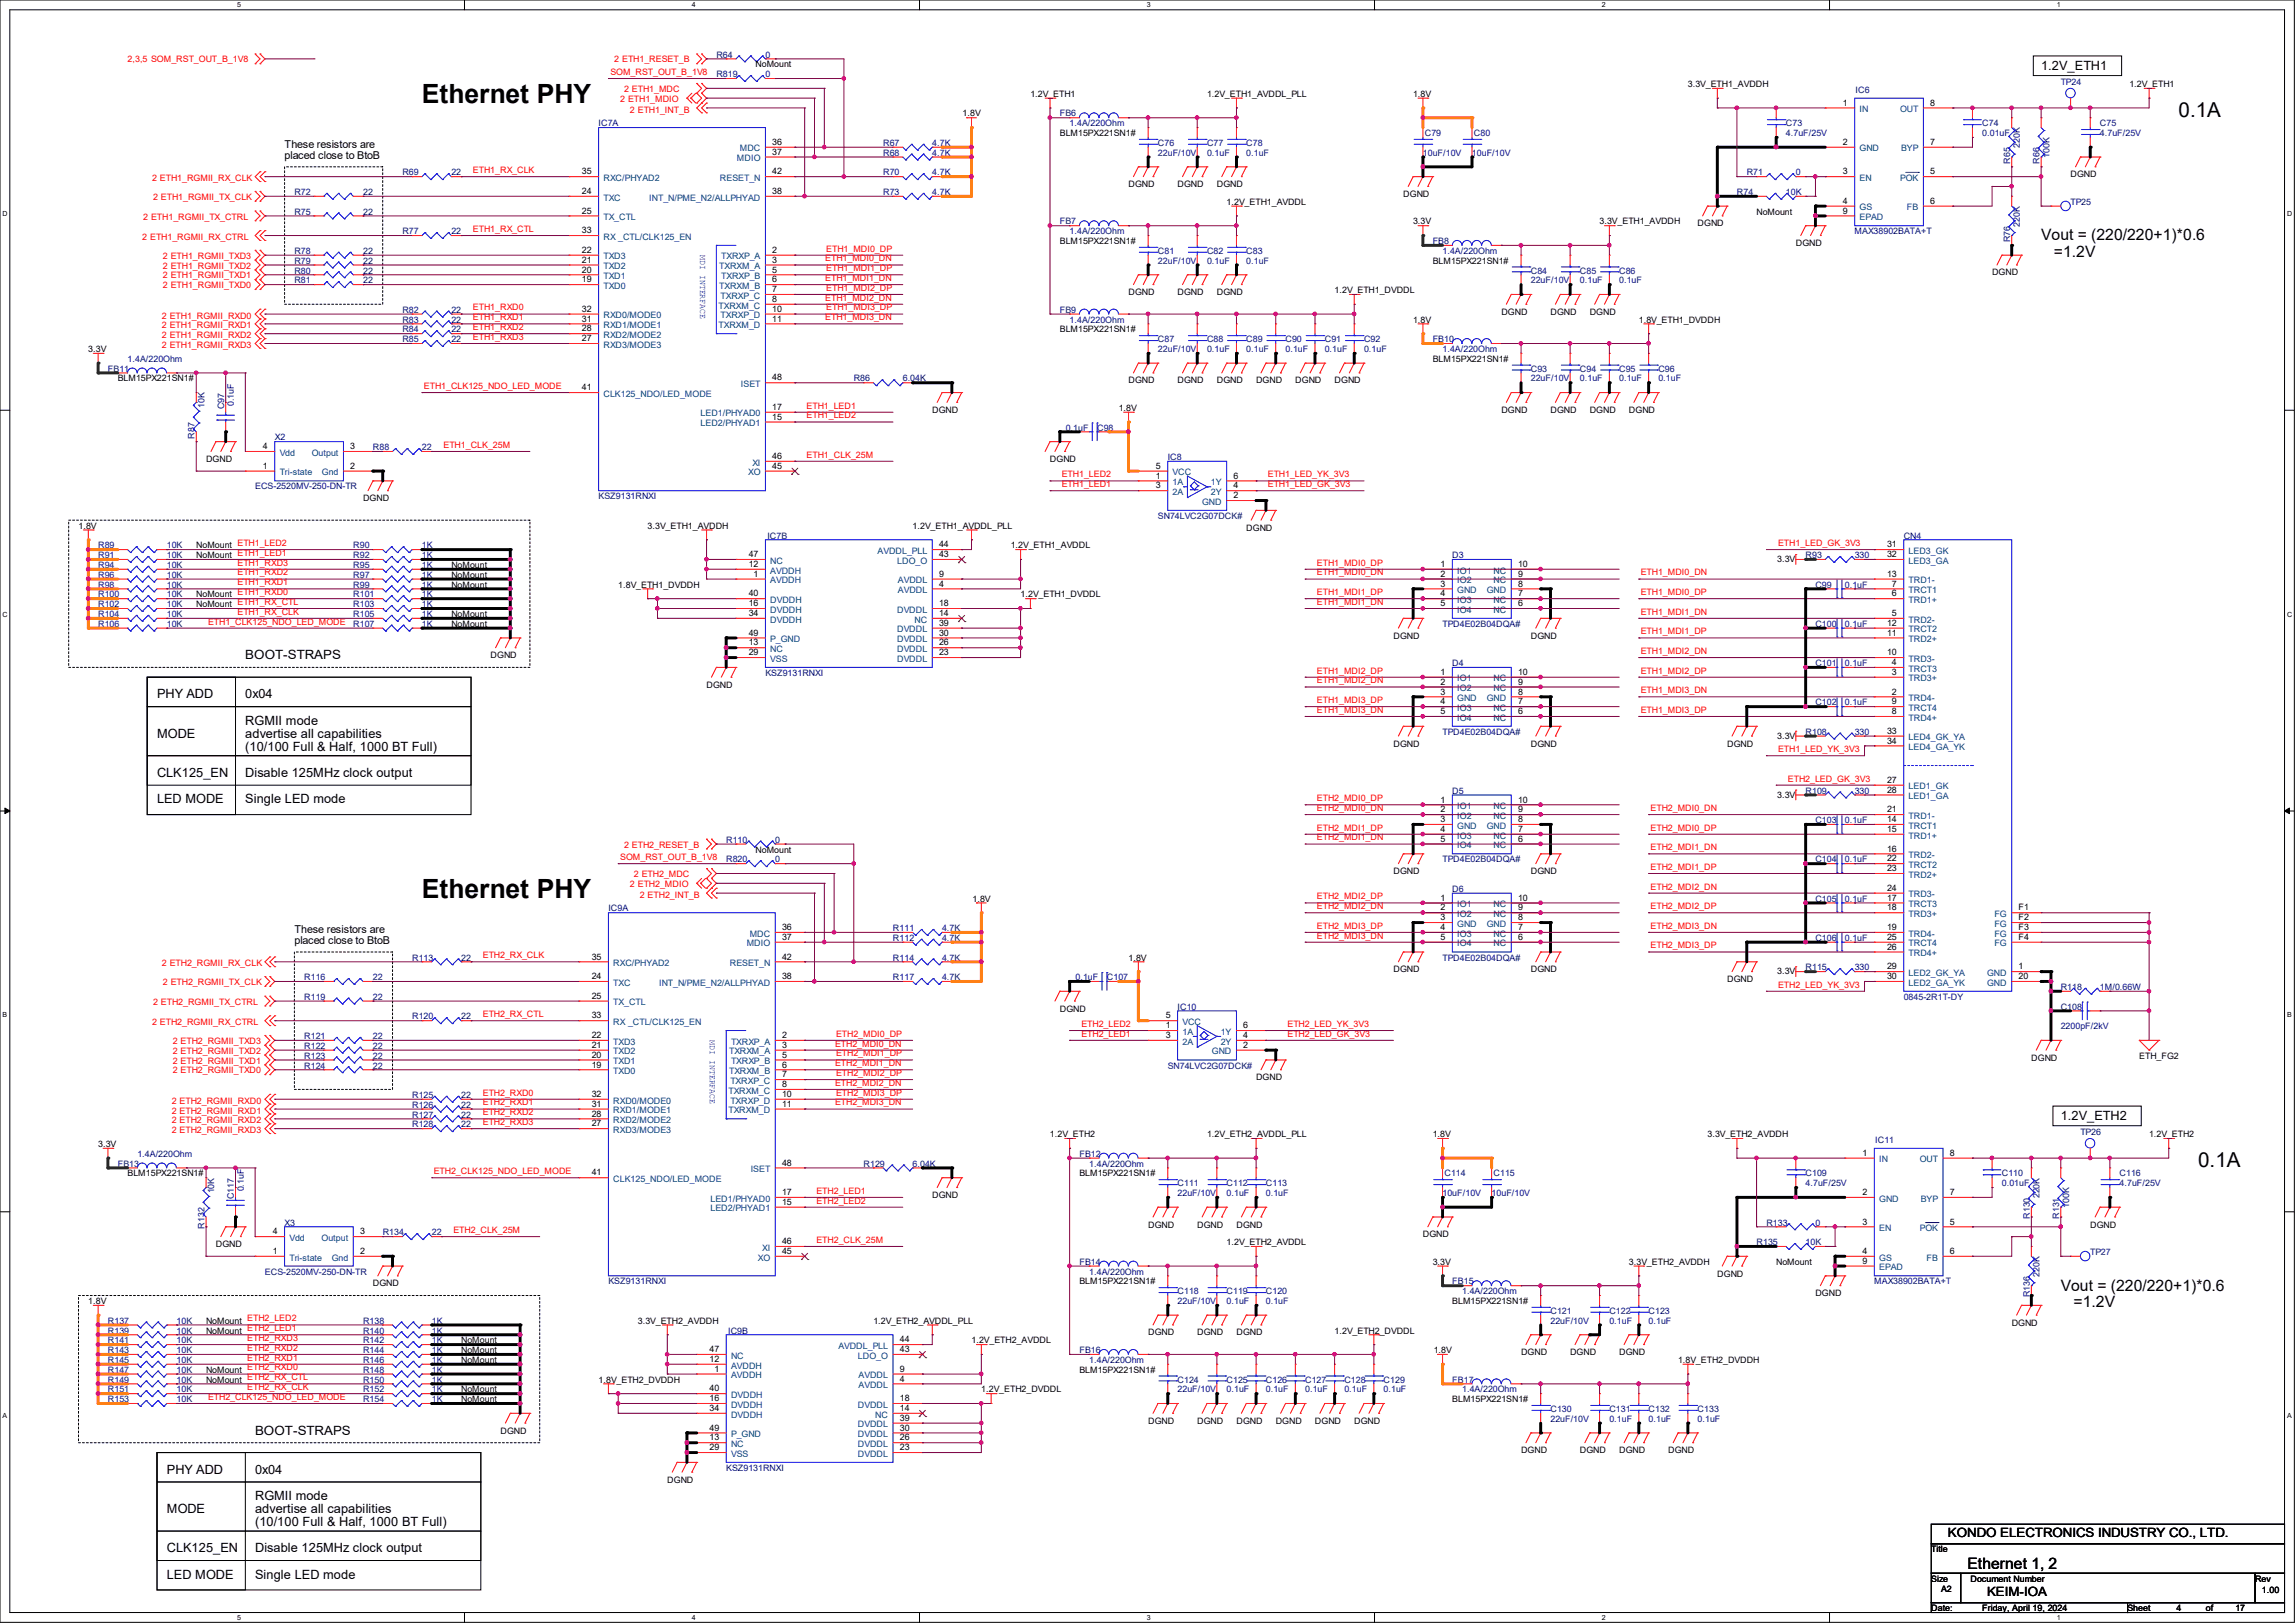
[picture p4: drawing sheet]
<svg xmlns="http://www.w3.org/2000/svg" width="297mm" height="210mm" viewBox="0 0 297 210" stroke-linecap="round" stroke-linejoin="round" font-family="sans-serif">
<defs><g id="words">
<g font-size="3.4">
<text x="54.6" y="13.3">Ethernet PHY</text>
<text x="54.6" y="116.2">Ethernet PHY</text>
</g>
<g font-size="2.7">
<text x="281.9" y="15.1">0.1A</text>
<text x="284.5" y="151">0.1A</text>
</g>
<g font-size="2">
<text x="264.2" y="31.1">Vout = (220/220+1)*0.6</text>
<text x="265.8" y="33.2">=1.2V</text>
<text x="266.7" y="167">Vout = (220/220+1)*0.6</text>
<text x="268.3" y="169.1">=1.2V</text>
<text x="254.6" y="203.1">Ethernet 1, 2</text>
</g>
<g font-size="1.7">
<text x="264.2" y="9.1">1.2V_ETH1</text>
<text x="31.7" y="85.3">BOOT-STRAPS</text>
<text x="20.3" y="90.4">PHY ADD</text>
<text x="20.3" y="95.5">MODE</text>
<text x="31.7" y="90.4">0x04</text>
<text x="31.7" y="93.8">RGMII mode</text>
<text x="31.7" y="95.5">advertise all capabilities</text>
<text x="20.3" y="100.5">CLK125_EN</text>
<text x="31.7" y="97.2">(10/100 Full &amp; Half, 1000 BT Full)</text>
<text x="31.7" y="100.5">Disable 125MHz clock output</text>
<text x="20.3" y="103.9">LED MODE</text>
<text x="31.7" y="103.9">Single LED mode</text>
<text x="266.7" y="145">1.2V_ETH2</text>
<text x="33" y="185.6">BOOT-STRAPS</text>
<text x="21.6" y="190.7">PHY ADD</text>
<text x="33" y="190.7">0x04</text>
<text x="21.6" y="195.8">MODE</text>
<text x="33" y="194.1">RGMII mode</text>
<text x="33" y="195.8">advertise all capabilities</text>
<text x="33" y="197.5">(10/100 Full &amp; Half, 1000 BT Full)</text>
<text x="21.6" y="200.9">CLK125_EN</text>
<text x="33" y="200.9">Disable 125MHz clock output</text>
<text x="252.1" y="198.8">KONDO ELECTRONICS INDUSTRY CO., LTD.</text>
<text x="21.6" y="204.3">LED MODE</text>
<text x="33" y="204.3">Single LED mode</text>
<text x="257.2" y="206.5">KEIM-IOA</text>
</g>
<g font-size="1.4">
<text x="36.8" y="19.1">These resistors are</text>
<text x="36.8" y="20.5">placed close to BtoB</text>
<text x="38.1" y="120.7">These resistors are</text>
<text x="38.1" y="122.1">placed close to BtoB</text>
</g>
<g font-size="1.1" fill="#f00">
<text x="16.5" y="8.1">2,3,5 SOM_RST_OUT_B_1V8</text>
<text x="79" y="9.7">SOM_RST_OUT_B_1V8</text>
<text x="79.5" y="8.1">2 ETH1_RESET_B</text>
<text x="80.8" y="11.9">2 ETH1_MDC</text>
<text x="80.3" y="13.2">2 ETH1_MDIO</text>
<text x="81.5" y="14.6">2 ETH1_INT_B</text>
<text x="19.7" y="23.5">2 ETH1_RGMII_RX_CLK</text>
<text x="61.2" y="22.4">ETH1_RX_CLK</text>
<text x="18.5" y="28.4">2 ETH1_RGMII_TX_CTRL</text>
<text x="19.8" y="25.9">2 ETH1_RGMII_TX_CLK</text>
<text x="18.4" y="31.1">2 ETH1_RGMII_RX_CTRL</text>
<text x="21.1" y="33.5">2 ETH1_RGMII_TXD3</text>
<text x="21.1" y="34.8">2 ETH1_RGMII_TXD2</text>
<text x="61.2" y="30">ETH1_RX_CTL</text>
<text x="106.8" y="33.8">ETH1_MDI0_DN</text>
<text x="106.9" y="32.6">ETH1_MDI0_DP</text>
<text x="106.9" y="35.1">ETH1_MDI1_DP</text>
<text x="21" y="41.2">2 ETH1_RGMII_RXD0</text>
<text x="21.1" y="36">2 ETH1_RGMII_TXD1</text>
<text x="21.1" y="37.3">2 ETH1_RGMII_TXD0</text>
<text x="61.2" y="40.2">ETH1_RXD0</text>
<text x="61.2" y="41.4">ETH1_RXD1</text>
<text x="106.8" y="36.4">ETH1_MDI1_DN</text>
<text x="106.8" y="38.9">ETH1_MDI2_DN</text>
<text x="106.8" y="41.4">ETH1_MDI3_DN</text>
<text x="106.9" y="37.6">ETH1_MDI2_DP</text>
<text x="106.9" y="40.2">ETH1_MDI3_DP</text>
<text x="21" y="42.5">2 ETH1_RGMII_RXD1</text>
<text x="21" y="43.8">2 ETH1_RGMII_RXD2</text>
<text x="21" y="45">2 ETH1_RGMII_RXD3</text>
<text x="61.2" y="42.7">ETH1_RXD2</text>
<text x="61.2" y="44">ETH1_RXD3</text>
<text x="54.9" y="50.3">ETH1_CLK125_NDO_LED_MODE</text>
<text x="104.4" y="52.9">ETH1_LED1</text>
<text x="57.4" y="58">ETH1_CLK_25M</text>
<text x="104.4" y="54.1">ETH1_LED2</text>
<text x="104.4" y="59.2">ETH1_CLK_25M</text>
<text x="137.4" y="61.8">ETH1_LED2</text>
<text x="137.4" y="63">ETH1_LED1</text>
<text x="164.1" y="61.8">ETH1_LED_YK_3V3</text>
<text x="164.1" y="63">ETH1_LED_GK_3V3</text>
<text x="30.7" y="70.7">ETH1_LED2</text>
<text x="30.7" y="71.9">ETH1_LED1</text>
<text x="230.1" y="70.7">ETH1_LED_GK_3V3</text>
<text x="30.7" y="73.2">ETH1_RXD3</text>
<text x="30.7" y="74.5">ETH1_RXD2</text>
<text x="30.7" y="75.7">ETH1_RXD1</text>
<text x="30.7" y="77">ETH1_RXD0</text>
<text x="170.4" y="77">ETH1_MDI1_DP</text>
<text x="170.4" y="74.5">ETH1_MDI0_DN</text>
<text x="170.4" y="73.2">ETH1_MDI0_DP</text>
<text x="212.3" y="77">ETH1_MDI0_DP</text>
<text x="212.3" y="74.5">ETH1_MDI0_DN</text>
<text x="26.9" y="80.8">ETH1_CLK125_NDO_LED_MODE</text>
<text x="30.7" y="78.3">ETH1_RX_CTL</text>
<text x="30.7" y="79.5">ETH1_RX_CLK</text>
<text x="170.4" y="78.3">ETH1_MDI1_DN</text>
<text x="212.3" y="82.1">ETH1_MDI1_DP</text>
<text x="212.3" y="79.5">ETH1_MDI1_DN</text>
<text x="170.4" y="87.2">ETH1_MDI2_DP</text>
<text x="170.4" y="88.4">ETH1_MDI2_DN</text>
<text x="212.3" y="89.7">ETH1_MDI3_DN</text>
<text x="212.3" y="87.2">ETH1_MDI2_DP</text>
<text x="212.3" y="84.6">ETH1_MDI2_DN</text>
<text x="170.4" y="92.2">ETH1_MDI3_DN</text>
<text x="170.4" y="91">ETH1_MDI3_DP</text>
<text x="212.3" y="92.2">ETH1_MDI3_DP</text>
<text x="230.1" y="97.3">ETH1_LED_YK_3V3</text>
<text x="231.4" y="101.1">ETH2_LED_GK_3V3</text>
<text x="170.4" y="107.5">ETH2_MDI1_DP</text>
<text x="170.4" y="103.7">ETH2_MDI0_DP</text>
<text x="170.4" y="104.9">ETH2_MDI0_DN</text>
<text x="213.6" y="107.5">ETH2_MDI0_DP</text>
<text x="213.6" y="104.9">ETH2_MDI0_DN</text>
<text x="80.3" y="111.3">SOM_RST_OUT_B_1V8</text>
<text x="80.8" y="109.7">2 ETH2_RESET_B</text>
<text x="82" y="113.5">2 ETH2_MDC</text>
<text x="170.4" y="108.8">ETH2_MDI1_DN</text>
<text x="213.6" y="110">ETH2_MDI1_DN</text>
<text x="213.6" y="112.6">ETH2_MDI1_DP</text>
<text x="81.5" y="114.8">2 ETH2_MDIO</text>
<text x="82.8" y="116.2">2 ETH2_INT_B</text>
<text x="170.4" y="116.4">ETH2_MDI2_DP</text>
<text x="170.4" y="117.6">ETH2_MDI2_DN</text>
<text x="213.6" y="115.1">ETH2_MDI2_DN</text>
<text x="213.6" y="117.6">ETH2_MDI2_DP</text>
<text x="21" y="125.1">2 ETH2_RGMII_RX_CLK</text>
<text x="62.5" y="124">ETH2_RX_CLK</text>
<text x="170.4" y="121.5">ETH2_MDI3_DN</text>
<text x="170.4" y="120.2">ETH2_MDI3_DP</text>
<text x="213.6" y="122.7">ETH2_MDI3_DP</text>
<text x="213.6" y="120.2">ETH2_MDI3_DN</text>
<text x="19.8" y="130">2 ETH2_RGMII_TX_CTRL</text>
<text x="21.1" y="127.5">2 ETH2_RGMII_TX_CLK</text>
<text x="62.5" y="131.6">ETH2_RX_CTL</text>
<text x="230.1" y="127.8">ETH2_LED_YK_3V3</text>
<text x="19.7" y="132.7">2 ETH2_RGMII_RX_CTRL</text>
<text x="22.4" y="135.1">2 ETH2_RGMII_TXD3</text>
<text x="22.4" y="136.4">2 ETH2_RGMII_TXD2</text>
<text x="22.4" y="137.6">2 ETH2_RGMII_TXD1</text>
<text x="108.1" y="135.4">ETH2_MDI0_DN</text>
<text x="108.1" y="138">ETH2_MDI1_DN</text>
<text x="108.2" y="134.2">ETH2_MDI0_DP</text>
<text x="108.2" y="136.7">ETH2_MDI1_DP</text>
<text x="140" y="132.9">ETH2_LED2</text>
<text x="140" y="134.2">ETH2_LED1</text>
<text x="166.6" y="134.2">ETH2_LED_GK_3V3</text>
<text x="166.6" y="132.9">ETH2_LED_YK_3V3</text>
<text x="22.2" y="142.8">2 ETH2_RGMII_RXD0</text>
<text x="22.4" y="138.9">2 ETH2_RGMII_TXD0</text>
<text x="62.5" y="141.8">ETH2_RXD0</text>
<text x="62.5" y="143">ETH2_RXD1</text>
<text x="108.1" y="140.5">ETH2_MDI2_DN</text>
<text x="108.1" y="143">ETH2_MDI3_DN</text>
<text x="108.2" y="139.2">ETH2_MDI2_DP</text>
<text x="108.2" y="141.8">ETH2_MDI3_DP</text>
<text x="22.2" y="144.1">2 ETH2_RGMII_RXD1</text>
<text x="22.2" y="145.4">2 ETH2_RGMII_RXD2</text>
<text x="22.2" y="146.6">2 ETH2_RGMII_RXD3</text>
<text x="62.5" y="144.3">ETH2_RXD2</text>
<text x="62.5" y="145.6">ETH2_RXD3</text>
<text x="56.1" y="151.9">ETH2_CLK125_NDO_LED_MODE</text>
<text x="105.7" y="155.7">ETH2_LED2</text>
<text x="105.7" y="154.5">ETH2_LED1</text>
<text x="58.7" y="159.6">ETH2_CLK_25M</text>
<text x="105.7" y="160.8">ETH2_CLK_25M</text>
<text x="32" y="171">ETH2_LED2</text>
<text x="32" y="172.3">ETH2_LED1</text>
<text x="32" y="173.5">ETH2_RXD3</text>
<text x="32" y="174.8">ETH2_RXD2</text>
<text x="32" y="176.1">ETH2_RXD1</text>
<text x="32" y="177.3">ETH2_RXD0</text>
<text x="32" y="178.6">ETH2_RX_CTL</text>
<text x="32" y="179.9">ETH2_RX_CLK</text>
<text x="26.9" y="181.1">ETH2_CLK125_NDO_LED_MODE</text>
</g>
<g font-size="1.1" fill="#000080">
<text x="92.7" y="7.5">R64</text>
<text x="92.7" y="10">R819</text>
<text x="99.1" y="7.5">0</text>
<text x="99.1" y="10">0</text>
<text x="266.7" y="11">TP24</text>
<text x="77.5" y="16.3">IC7A</text>
<text x="137.2" y="15.1">FB6</text>
<text x="138.4" y="16.3">1.4A/220Ohm</text>
<text x="184.4" y="17.6">C79</text>
<text x="190.7" y="17.6">C80</text>
<text x="231.1" y="16.3">C73</text>
<text x="231.1" y="17.6">4.7uF/25V</text>
<text x="240.2" y="12">IC6</text>
<text x="256.5" y="16.3">C74</text>
<text x="256.5" y="17.6">0.01uF</text>
<text x="271.8" y="16.3">C75</text>
<text x="271.8" y="17.6">4.7uF/25V</text>
<text x="52.1" y="22.7">R69</text>
<text x="58.4" y="22.7">22</text>
<text x="114.3" y="18.9">R67</text>
<text x="114.3" y="20.2">R68</text>
<text x="114.3" y="22.7">R70</text>
<text x="120.6" y="18.9">4.7K</text>
<text x="120.6" y="20.2">4.7K</text>
<text x="120.6" y="22.7">4.7K</text>
<text x="149.9" y="18.9">C76</text>
<text x="149.9" y="20.2">22uF/10V</text>
<text x="156.2" y="18.9">C77</text>
<text x="156.2" y="20.2">0.1uF</text>
<text x="161.3" y="18.9">C78</text>
<text x="161.3" y="20.2">0.1uF</text>
<text x="184.1" y="20.2">10uF/10V</text>
<text x="190.5" y="20.2">10uF/10V</text>
<text x="226.1" y="22.7">R71</text>
<text x="232.4" y="22.7">0</text>
<text x="260.1" y="21.2" transform="rotate(-90 260.1 21.2)">R65</text>
<text x="261.4" y="19.2" transform="rotate(-90 261.4 19.2)">220K</text>
<text x="264" y="21.2" transform="rotate(-90 264 21.2)">R66</text>
<text x="265.2" y="20.4" transform="rotate(-90 265.2 20.4)">100K</text>
<text x="38.1" y="25.2">R72</text>
<text x="38.1" y="27.8">R75</text>
<text x="47" y="25.2">22</text>
<text x="47" y="27.8">22</text>
<text x="114.3" y="25.2">R73</text>
<text x="120.6" y="25.2">4.7K</text>
<text x="137.2" y="29">FB7</text>
<text x="224.8" y="25.2">R74</text>
<text x="231.1" y="25.2">10K</text>
<text x="261.4" y="29.3" transform="rotate(-90 261.4 29.3)">220K</text>
<text x="268" y="26.5">TP25</text>
<text x="38.1" y="32.9">R78</text>
<text x="38.1" y="34.1">R79</text>
<text x="38.1" y="35.4">R80</text>
<text x="47" y="32.9">22</text>
<text x="47" y="34.1">22</text>
<text x="47" y="35.4">22</text>
<text x="52.1" y="30.3">R77</text>
<text x="58.4" y="30.3">22</text>
<text x="138.4" y="30.3">1.4A/220Ohm</text>
<text x="149.9" y="32.9">C81</text>
<text x="149.9" y="34.1">22uF/10V</text>
<text x="156.2" y="32.9">C82</text>
<text x="156.2" y="34.1">0.1uF</text>
<text x="161.3" y="32.9">C83</text>
<text x="161.3" y="34.1">0.1uF</text>
<text x="185.4" y="31.6">FB8</text>
<text x="186.7" y="32.9">1.4A/220Ohm</text>
<text x="198.1" y="35.4">C84</text>
<text x="204.5" y="35.4">C85</text>
<text x="209.5" y="35.4">C86</text>
<text x="240" y="30.3">MAX38902BATA+T</text>
<text x="260.1" y="31.4" transform="rotate(-90 260.1 31.4)">R76</text>
<text x="38.1" y="36.7">R81</text>
<text x="47" y="36.7">22</text>
<text x="52.1" y="40.5">R82</text>
<text x="52.1" y="41.7">R83</text>
<text x="58.4" y="40.5">22</text>
<text x="58.4" y="41.7">22</text>
<text x="137.2" y="40.5">FB9</text>
<text x="138.4" y="41.7">1.4A/220Ohm</text>
<text x="198.1" y="36.7">22uF/10V</text>
<text x="204.5" y="36.7">0.1uF</text>
<text x="209.5" y="36.7">0.1uF</text>
<text x="16.5" y="46.8">1.4A/220Ohm</text>
<text x="52.1" y="43">R84</text>
<text x="52.1" y="44.3">R85</text>
<text x="58.4" y="43">22</text>
<text x="58.4" y="44.3">22</text>
<text x="149.9" y="44.3">C87</text>
<text x="149.9" y="45.6">22uF/10V</text>
<text x="156.2" y="44.3">C88</text>
<text x="156.2" y="45.6">0.1uF</text>
<text x="161.3" y="44.3">C89</text>
<text x="161.3" y="45.6">0.1uF</text>
<text x="166.4" y="44.3">C90</text>
<text x="166.4" y="45.6">0.1uF</text>
<text x="171.4" y="44.3">C91</text>
<text x="171.4" y="45.6">0.1uF</text>
<text x="176.5" y="44.3">C92</text>
<text x="176.5" y="45.6">0.1uF</text>
<text x="185.4" y="44.3">FB10</text>
<text x="186.7" y="45.6">1.4A/220Ohm</text>
<text x="14" y="48.1">FB11</text>
<text x="26.5" y="52.8" transform="rotate(-90 26.5 52.8)">10K</text>
<text x="29" y="53" transform="rotate(-90 29 53)">C97</text>
<text x="30.3" y="52.6" transform="rotate(-90 30.3 52.6)">0.1uF</text>
<text x="110.5" y="49.4">R86</text>
<text x="116.8" y="49.4">6.04K</text>
<text x="198.1" y="48.1">C93</text>
<text x="198.1" y="49.4">22uF/10V</text>
<text x="204.5" y="48.1">C94</text>
<text x="204.5" y="49.4">0.1uF</text>
<text x="209.5" y="48.1">C95</text>
<text x="209.5" y="49.4">0.1uF</text>
<text x="214.6" y="48.1">C96</text>
<text x="214.6" y="49.4">0.1uF</text>
<text x="25.2" y="56.8" transform="rotate(-90 25.2 56.8)">R87</text>
<text x="35.6" y="57">X2</text>
<text x="48.3" y="58.3">R88</text>
<text x="54.6" y="58.3">22</text>
<text x="137.9" y="55.7">0.1uF</text>
<text x="142" y="55.7">C98</text>
<text x="151.1" y="59.5">IC8</text>
<text x="33" y="63.3">ECS-2520MV-250-DN-TR</text>
<text x="77.5" y="64.6">KSZ9131RNXI</text>
<text x="12.7" y="71">R89</text>
<text x="21.6" y="71">10K</text>
<text x="45.7" y="71">R90</text>
<text x="54.6" y="71">1K</text>
<text x="99.3" y="69.7">IC7B</text>
<text x="149.9" y="67.1">SN74LVC2G07DCK#</text>
<text x="246.4" y="69.7">CN4</text>
<text x="12.7" y="73.5">R94</text>
<text x="12.7" y="76">R98</text>
<text x="12.7" y="77.3">R100</text>
<text x="12.7" y="72.2">R91</text>
<text x="12.7" y="74.8">R96</text>
<text x="21.6" y="73.5">10K</text>
<text x="21.6" y="76">10K</text>
<text x="21.6" y="77.3">10K</text>
<text x="21.6" y="72.2">10K</text>
<text x="21.6" y="74.8">10K</text>
<text x="45.7" y="73.5">R95</text>
<text x="45.7" y="76">R99</text>
<text x="45.7" y="77.3">R101</text>
<text x="45.7" y="72.2">R92</text>
<text x="45.7" y="74.8">R97</text>
<text x="54.6" y="73.5">1K</text>
<text x="54.6" y="76">1K</text>
<text x="54.6" y="77.3">1K</text>
<text x="54.6" y="72.2">1K</text>
<text x="54.6" y="74.8">1K</text>
<text x="188" y="72.2">D3</text>
<text x="233.7" y="72.2">R93</text>
<text x="234.9" y="76">C99</text>
<text x="238.8" y="76">0.1uF</text>
<text x="240" y="72.2">330</text>
<text x="12.7" y="79.8">R104</text>
<text x="12.7" y="81.1">R106</text>
<text x="12.7" y="78.6">R102</text>
<text x="21.6" y="79.8">10K</text>
<text x="21.6" y="81.1">10K</text>
<text x="21.6" y="78.6">10K</text>
<text x="45.7" y="78.6">R103</text>
<text x="45.7" y="79.8">R105</text>
<text x="45.7" y="81.1">R107</text>
<text x="54.6" y="78.6">1K</text>
<text x="54.6" y="79.8">1K</text>
<text x="54.6" y="81.1">1K</text>
<text x="186.7" y="81.1">TPD4E02B04DQA#</text>
<text x="234.9" y="81.1">C100</text>
<text x="238.8" y="81.1">0.1uF</text>
<text x="99.1" y="87.5">KSZ9131RNXI</text>
<text x="188" y="86.2">D4</text>
<text x="234.9" y="86.2">C101</text>
<text x="238.8" y="86.2">0.1uF</text>
<text x="186.7" y="95.1">TPD4E02B04DQA#</text>
<text x="233.7" y="95.1">R108</text>
<text x="234.9" y="91.3">C102</text>
<text x="238.8" y="91.3">0.1uF</text>
<text x="240" y="95.1">330</text>
<text x="188" y="102.7">D5</text>
<text x="233.7" y="102.7">R109</text>
<text x="234.9" y="106.5">C103</text>
<text x="238.8" y="106.5">0.1uF</text>
<text x="240" y="102.7">330</text>
<text x="94" y="109.1">R110</text>
<text x="94" y="111.6">R820</text>
<text x="100.3" y="109.1">0</text>
<text x="100.3" y="111.6">0</text>
<text x="186.7" y="111.6">TPD4E02B04DQA#</text>
<text x="234.9" y="111.6">C104</text>
<text x="238.8" y="111.6">0.1uF</text>
<text x="78.7" y="117.9">IC9A</text>
<text x="188" y="115.4">D6</text>
<text x="234.9" y="116.7">C105</text>
<text x="238.8" y="116.7">0.1uF</text>
<text x="53.3" y="124.3">R113</text>
<text x="59.7" y="124.3">22</text>
<text x="115.6" y="120.5">R111</text>
<text x="115.6" y="121.8">R112</text>
<text x="115.6" y="124.3">R114</text>
<text x="121.9" y="120.5">4.7K</text>
<text x="121.9" y="121.8">4.7K</text>
<text x="121.9" y="124.3">4.7K</text>
<text x="186.7" y="124.3">TPD4E02B04DQA#</text>
<text x="233.7" y="125.6">R115</text>
<text x="234.9" y="121.8">C106</text>
<text x="238.8" y="121.8">0.1uF</text>
<text x="240" y="125.6">330</text>
<text x="39.4" y="129.4">R119</text>
<text x="39.4" y="126.8">R116</text>
<text x="48.3" y="129.4">22</text>
<text x="48.3" y="126.8">22</text>
<text x="53.3" y="131.9">R120</text>
<text x="59.7" y="131.9">22</text>
<text x="115.6" y="126.8">R117</text>
<text x="121.9" y="126.8">4.7K</text>
<text x="139.2" y="126.8">0.1uF</text>
<text x="143.3" y="126.8">C107</text>
<text x="152.4" y="130.6">IC10</text>
<text x="246.4" y="129.4">0845-2R1T-DY</text>
<text x="266.7" y="130.6">C108</text>
<text x="266.7" y="128.1">R118</text>
<text x="271.8" y="128.1">1M/0.66W</text>
<text x="39.4" y="134.5">R121</text>
<text x="39.4" y="135.7">R122</text>
<text x="39.4" y="137">R123</text>
<text x="48.3" y="134.5">22</text>
<text x="48.3" y="135.7">22</text>
<text x="48.3" y="137">22</text>
<text x="266.7" y="133.2">2200pF/2kV</text>
<text x="39.4" y="138.3">R124</text>
<text x="48.3" y="138.3">22</text>
<text x="53.3" y="142.1">R125</text>
<text x="53.3" y="143.3">R126</text>
<text x="59.7" y="142.1">22</text>
<text x="59.7" y="143.3">22</text>
<text x="151.1" y="138.3">SN74LVC2G07DCK#</text>
<text x="17.8" y="149.7">1.4A/220Ohm</text>
<text x="53.3" y="144.6">R127</text>
<text x="53.3" y="145.9">R128</text>
<text x="59.7" y="144.6">22</text>
<text x="59.7" y="145.9">22</text>
<text x="139.7" y="149.7">FB12</text>
<text x="242.7" y="147.9">IC11</text>
<text x="269.2" y="146.9">TP26</text>
<text x="15.2" y="151">FB13</text>
<text x="27.7" y="154.4" transform="rotate(-90 27.7 154.4)">10K</text>
<text x="30.3" y="155.2" transform="rotate(-90 30.3 155.2)">C117</text>
<text x="31.5" y="154.2" transform="rotate(-90 31.5 154.2)">0.1uF</text>
<text x="111.8" y="151">R129</text>
<text x="118.1" y="151">6.04K</text>
<text x="141" y="151">1.4A/220Ohm</text>
<text x="152.4" y="153.5">C111</text>
<text x="152.4" y="154.8">22uF/10V</text>
<text x="158.7" y="153.5">C112</text>
<text x="158.7" y="154.8">0.1uF</text>
<text x="163.8" y="153.5">C113</text>
<text x="163.8" y="154.8">0.1uF</text>
<text x="186.7" y="154.8">10uF/10V</text>
<text x="186.9" y="152.2">C114</text>
<text x="193" y="154.8">10uF/10V</text>
<text x="193.3" y="152.2">C115</text>
<text x="233.7" y="152.2">C109</text>
<text x="233.7" y="153.5">4.7uF/25V</text>
<text x="259.1" y="152.2">C110</text>
<text x="259.1" y="153.5">0.01uF</text>
<text x="264" y="155.1" transform="rotate(-90 264 155.1)">220K</text>
<text x="274.3" y="152.2">C116</text>
<text x="274.3" y="153.5">4.7uF/25V</text>
<text x="26.5" y="159" transform="rotate(-90 26.5 159)">R132</text>
<text x="36.8" y="158.6">X3</text>
<text x="49.5" y="159.9">R134</text>
<text x="55.9" y="159.9">22</text>
<text x="227.3" y="161.1">R135</text>
<text x="228.6" y="158.6">R133</text>
<text x="233.7" y="161.1">10K</text>
<text x="234.9" y="158.6">0</text>
<text x="262.7" y="157.7" transform="rotate(-90 262.7 157.7)">R130</text>
<text x="266.5" y="157.7" transform="rotate(-90 266.5 157.7)">R131</text>
<text x="267.8" y="156.3" transform="rotate(-90 267.8 156.3)">100K</text>
<text x="34.3" y="164.9">ECS-2520MV-250-DN-TR</text>
<text x="78.7" y="166.2">KSZ9131RNXI</text>
<text x="139.7" y="163.7">FB14</text>
<text x="141" y="164.9">1.4A/220Ohm</text>
<text x="152.4" y="167.5">C118</text>
<text x="158.7" y="167.5">C119</text>
<text x="163.8" y="167.5">C120</text>
<text x="188" y="166.2">FB15</text>
<text x="189.2" y="167.5">1.4A/220Ohm</text>
<text x="242.6" y="166.2">MAX38902BATA+T</text>
<text x="262.7" y="167.9" transform="rotate(-90 262.7 167.9)">R136</text>
<text x="264" y="165.2" transform="rotate(-90 264 165.2)">220K</text>
<text x="270.5" y="162.4">TP27</text>
<text x="14" y="171.3">R137</text>
<text x="14" y="172.6">R139</text>
<text x="14" y="173.8">R141</text>
<text x="22.9" y="171.3">10K</text>
<text x="22.9" y="172.6">10K</text>
<text x="22.9" y="173.8">10K</text>
<text x="47" y="171.3">R138</text>
<text x="47" y="172.6">R140</text>
<text x="47" y="173.8">R142</text>
<text x="55.9" y="171.3">1K</text>
<text x="55.9" y="172.6">1K</text>
<text x="55.9" y="173.8">1K</text>
<text x="94.2" y="172.6">IC9B</text>
<text x="152.4" y="168.7">22uF/10V</text>
<text x="158.7" y="168.7">0.1uF</text>
<text x="163.8" y="168.7">0.1uF</text>
<text x="200.7" y="170">C121</text>
<text x="200.7" y="171.3">22uF/10V</text>
<text x="208.3" y="170">C122</text>
<text x="208.3" y="171.3">0.1uF</text>
<text x="213.4" y="170">C123</text>
<text x="213.4" y="171.3">0.1uF</text>
<text x="14" y="175.1">R143</text>
<text x="14" y="176.4">R145</text>
<text x="14" y="177.6">R147</text>
<text x="14" y="178.9">R149</text>
<text x="22.9" y="175.1">10K</text>
<text x="22.9" y="176.4">10K</text>
<text x="22.9" y="177.6">10K</text>
<text x="22.9" y="178.9">10K</text>
<text x="47" y="175.1">R144</text>
<text x="47" y="176.4">R146</text>
<text x="47" y="177.6">R148</text>
<text x="47" y="178.9">R150</text>
<text x="55.9" y="175.1">1K</text>
<text x="55.9" y="176.4">1K</text>
<text x="55.9" y="177.6">1K</text>
<text x="55.9" y="178.9">1K</text>
<text x="139.7" y="175.1">FB16</text>
<text x="141" y="176.4">1.4A/220Ohm</text>
<text x="152.4" y="178.9">C124</text>
<text x="158.7" y="178.9">C125</text>
<text x="163.8" y="178.9">C126</text>
<text x="168.9" y="178.9">C127</text>
<text x="174" y="178.9">C128</text>
<text x="179.1" y="178.9">C129</text>
<text x="188" y="178.9">FB17</text>
<text x="14" y="180.2">R151</text>
<text x="14" y="181.4">R153</text>
<text x="22.9" y="180.2">10K</text>
<text x="22.9" y="181.4">10K</text>
<text x="47" y="180.2">R152</text>
<text x="47" y="181.4">R154</text>
<text x="55.9" y="180.2">1K</text>
<text x="55.9" y="181.4">1K</text>
<text x="152.4" y="180.2">22uF/10V</text>
<text x="158.7" y="180.2">0.1uF</text>
<text x="163.8" y="180.2">0.1uF</text>
<text x="168.9" y="180.2">0.1uF</text>
<text x="174" y="180.2">0.1uF</text>
<text x="179.1" y="180.2">0.1uF</text>
<text x="189.2" y="180.2">1.4A/220Ohm</text>
<text x="200.7" y="182.7">C130</text>
<text x="200.7" y="184">22uF/10V</text>
<text x="208.3" y="182.7">C131</text>
<text x="208.3" y="184">0.1uF</text>
<text x="213.4" y="182.7">C132</text>
<text x="213.4" y="184">0.1uF</text>
<text x="219.7" y="182.7">C133</text>
<text x="219.7" y="184">0.1uF</text>
<text x="94" y="190.3">KSZ9131RNXI</text>
</g>
<g font-size="1.1">
<text x="97.8" y="8.7">NoMount</text>
<text x="218.4" y="11.3">3.3V_ETH1_AVDDH</text>
<text x="275.6" y="11.3">1.2V_ETH1</text>
<text x="124.6" y="15.1">1.8V</text>
<text x="133.3" y="12.5">1.2V_ETH1</text>
<text x="137.2" y="17.6">BLM15PX221SN1#</text>
<text x="156.2" y="12.5">1.2V_ETH1_AVDDL_PLL</text>
<text x="182.9" y="12.5">1.8V</text>
<text x="238.5" y="13.7">1</text>
<text x="249.8" y="13.7">8</text>
<text x="75.3" y="22.6">35</text>
<text x="99.9" y="18.8">36</text>
<text x="99.9" y="20">37</text>
<text x="99.9" y="22.6">42</text>
<text x="238.5" y="18.8">2</text>
<text x="238.5" y="22.6">3</text>
<text x="249.8" y="22.6">5</text>
<text x="249.8" y="18.8">7</text>
<text x="268" y="22.9">DGND</text>
<text x="75.3" y="25.1">24</text>
<text x="75.3" y="27.6">25</text>
<text x="99.9" y="25.1">38</text>
<text x="146" y="24.2">DGND</text>
<text x="152.4" y="24.2">DGND</text>
<text x="157.5" y="24.2">DGND</text>
<text x="158.7" y="26.5">1.2V_ETH1_AVDDL</text>
<text x="181.6" y="25.5">DGND</text>
<text x="182.9" y="29">3.3V</text>
<text x="207" y="29">3.3V_ETH1_AVDDH</text>
<text x="219.7" y="29.3">DGND</text>
<text x="227.3" y="27.8">NoMount</text>
<text x="238.5" y="26.4">4</text>
<text x="238.5" y="27.6">9</text>
<text x="249.8" y="26.4">6</text>
<text x="75.3" y="30.2">33</text>
<text x="75.3" y="32.7">22</text>
<text x="75.3" y="34">21</text>
<text x="75.3" y="35.3">20</text>
<text x="99.9" y="32.7">2</text>
<text x="99.9" y="34">3</text>
<text x="99.9" y="35.3">5</text>
<text x="137.2" y="31.6">BLM15PX221SN1#</text>
<text x="185.4" y="34.1">BLM15PX221SN1#</text>
<text x="232.4" y="31.8">DGND</text>
<text x="257.8" y="35.6">DGND</text>
<text x="75.3" y="36.5">19</text>
<text x="75.3" y="40.3">32</text>
<text x="75.3" y="41.6">31</text>
<text x="99.9" y="36.5">6</text>
<text x="99.9" y="37.8">7</text>
<text x="99.9" y="40.3">10</text>
<text x="99.9" y="41.6">11</text>
<text x="99.9" y="39.1">8</text>
<text x="146" y="38.2">DGND</text>
<text x="152.4" y="38.2">DGND</text>
<text x="157.5" y="38.2">DGND</text>
<text x="172.7" y="37.9">1.2V_ETH1_DVDDL</text>
<text x="182.9" y="41.7">1.8V</text>
<text x="194.3" y="40.7">DGND</text>
<text x="200.7" y="40.7">DGND</text>
<text x="205.7" y="40.7">DGND</text>
<text x="212.1" y="41.7">1.8V_ETH1_DVDDH</text>
<text x="11.4" y="45.6">3.3V</text>
<text x="75.3" y="42.9">28</text>
<text x="75.3" y="44.2">27</text>
<text x="137.2" y="43">BLM15PX221SN1#</text>
<text x="185.4" y="46.8">BLM15PX221SN1#</text>
<text x="15.2" y="49.4">BLM15PX221SN1#</text>
<text x="75.3" y="50.5">41</text>
<text x="99.9" y="49.2">48</text>
<text x="99.9" y="53">17</text>
<text x="120.6" y="53.4">DGND</text>
<text x="144.8" y="53.2">1.8V</text>
<text x="146" y="49.6">DGND</text>
<text x="152.4" y="49.6">DGND</text>
<text x="157.5" y="49.6">DGND</text>
<text x="162.6" y="49.6">DGND</text>
<text x="167.6" y="49.6">DGND</text>
<text x="172.7" y="49.6">DGND</text>
<text x="194.3" y="53.4">DGND</text>
<text x="200.7" y="53.4">DGND</text>
<text x="205.7" y="53.4">DGND</text>
<text x="210.8" y="53.4">DGND</text>
<text x="26.7" y="59.8">DGND</text>
<text x="34" y="58.1">4</text>
<text x="45.3" y="58.1">3</text>
<text x="99.9" y="54.3">15</text>
<text x="99.9" y="59.4">46</text>
<text x="135.9" y="59.8">DGND</text>
<text x="34" y="60.7">1</text>
<text x="45.3" y="60.7">2</text>
<text x="47" y="64.9">DGND</text>
<text x="99.9" y="60.7">45</text>
<text x="149.6" y="61.9">1</text>
<text x="149.6" y="63.2">3</text>
<text x="149.6" y="60.7">5</text>
<text x="159.6" y="64.5">2</text>
<text x="159.6" y="63.2">4</text>
<text x="159.6" y="61.9">6</text>
<text x="10.2" y="68.4">1.8V</text>
<text x="25.4" y="71">NoMount</text>
<text x="83.8" y="68.4">3.3V_ETH1_AVDDH</text>
<text x="118.1" y="68.4">1.2V_ETH1_AVDDL_PLL</text>
<text x="121.5" y="70.8">44</text>
<text x="130.8" y="71">1.2V_ETH1_AVDDL</text>
<text x="161.3" y="68.7">DGND</text>
<text x="244.2" y="70.8">31</text>
<text x="25.4" y="77.3">NoMount</text>
<text x="25.4" y="72.2">NoMount</text>
<text x="58.4" y="73.5">NoMount</text>
<text x="58.4" y="76">NoMount</text>
<text x="58.4" y="74.8">NoMount</text>
<text x="80" y="76">1.8V_ETH1_DVDDH</text>
<text x="96.9" y="72.1">47</text>
<text x="96.9" y="73.4">12</text>
<text x="96.9" y="77.2">40</text>
<text x="97.5" y="74.6">1</text>
<text x="121.5" y="72.1">43</text>
<text x="121.5" y="74.6">9</text>
<text x="121.5" y="75.9">4</text>
<text x="132.1" y="77.3">1.2V_ETH1_DVDDL</text>
<text x="186.4" y="73.4">1</text>
<text x="186.4" y="74.6">2</text>
<text x="186.4" y="75.9">3</text>
<text x="186.4" y="77.2">4</text>
<text x="196.5" y="77.2">7</text>
<text x="196.5" y="75.9">8</text>
<text x="196.5" y="74.6">9</text>
<text x="196.5" y="73.4">10</text>
<text x="230" y="72.7">3.3V</text>
<text x="244.2" y="72.1">32</text>
<text x="244.2" y="74.6">13</text>
<text x="244.8" y="75.9">7</text>
<text x="244.8" y="77.2">6</text>
<text x="25.4" y="78.6">NoMount</text>
<text x="58.4" y="79.8">NoMount</text>
<text x="58.4" y="81.1">NoMount</text>
<text x="96.9" y="78.4">16</text>
<text x="96.9" y="79.7">34</text>
<text x="96.9" y="82.3">49</text>
<text x="96.9" y="83.5">13</text>
<text x="121.5" y="78.4">18</text>
<text x="121.5" y="79.7">14</text>
<text x="121.5" y="81">39</text>
<text x="121.5" y="82.3">30</text>
<text x="121.5" y="83.5">26</text>
<text x="180.3" y="82.6">DGND</text>
<text x="186.4" y="78.4">5</text>
<text x="196.5" y="78.4">6</text>
<text x="198.1" y="82.6">DGND</text>
<text x="244.2" y="81">12</text>
<text x="244.2" y="82.3">11</text>
<text x="244.8" y="79.7">5</text>
<text x="63.5" y="85.2">DGND</text>
<text x="91.4" y="89">DGND</text>
<text x="96.9" y="84.8">29</text>
<text x="121.5" y="84.8">23</text>
<text x="186.4" y="87.3">1</text>
<text x="186.4" y="88.6">2</text>
<text x="186.4" y="89.9">3</text>
<text x="196.5" y="89.9">8</text>
<text x="196.5" y="88.6">9</text>
<text x="196.5" y="87.3">10</text>
<text x="244.2" y="84.8">10</text>
<text x="244.8" y="86.1">4</text>
<text x="244.8" y="87.3">3</text>
<text x="244.8" y="89.9">2</text>
<text x="186.4" y="91.1">4</text>
<text x="186.4" y="92.4">5</text>
<text x="196.5" y="92.4">6</text>
<text x="196.5" y="91.1">7</text>
<text x="230" y="95.6">3.3V</text>
<text x="244.2" y="95">33</text>
<text x="244.8" y="91.1">9</text>
<text x="244.8" y="92.4">8</text>
<text x="180.3" y="96.6">DGND</text>
<text x="198.1" y="96.6">DGND</text>
<text x="223.5" y="96.6">DGND</text>
<text x="244.2" y="96.2">34</text>
<text x="244.2" y="101.3">27</text>
<text x="186.4" y="103.8">1</text>
<text x="186.4" y="105.1">2</text>
<text x="186.4" y="106.4">3</text>
<text x="186.4" y="107.7">4</text>
<text x="196.5" y="107.7">7</text>
<text x="196.5" y="106.4">8</text>
<text x="196.5" y="105.1">9</text>
<text x="196.5" y="103.8">10</text>
<text x="230" y="103.2">3.3V</text>
<text x="244.2" y="102.6">28</text>
<text x="244.2" y="105.1">21</text>
<text x="244.2" y="106.4">14</text>
<text x="244.2" y="107.7">15</text>
<text x="97.8" y="110.3">NoMount</text>
<text x="180.3" y="113.1">DGND</text>
<text x="186.4" y="108.9">5</text>
<text x="196.5" y="108.9">6</text>
<text x="198.1" y="113.1">DGND</text>
<text x="244.2" y="110.2">16</text>
<text x="244.2" y="111.5">22</text>
<text x="244.2" y="112.7">23</text>
<text x="125.9" y="116.7">1.8V</text>
<text x="186.4" y="116.5">1</text>
<text x="186.4" y="117.8">2</text>
<text x="186.4" y="119.1">3</text>
<text x="196.5" y="119.1">8</text>
<text x="196.5" y="117.8">9</text>
<text x="196.5" y="116.5">10</text>
<text x="244.2" y="115.3">24</text>
<text x="244.2" y="116.5">17</text>
<text x="244.2" y="117.8">18</text>
<text x="261.2" y="117.8">F1</text>
<text x="261.2" y="119.1">F2</text>
<text x="76.6" y="124.2">35</text>
<text x="101.2" y="120.4">36</text>
<text x="101.2" y="121.6">37</text>
<text x="101.2" y="124.2">42</text>
<text x="146" y="124.3">1.8V</text>
<text x="180.3" y="125.8">DGND</text>
<text x="186.4" y="120.4">4</text>
<text x="186.4" y="121.6">5</text>
<text x="196.5" y="121.6">6</text>
<text x="196.5" y="120.4">7</text>
<text x="198.1" y="125.8">DGND</text>
<text x="244.2" y="120.4">19</text>
<text x="244.2" y="121.6">25</text>
<text x="244.2" y="122.9">26</text>
<text x="244.2" y="125.4">29</text>
<text x="261.2" y="125.4">1</text>
<text x="261.2" y="120.4">F3</text>
<text x="261.2" y="121.6">F4</text>
<text x="76.6" y="126.7">24</text>
<text x="76.6" y="129.2">25</text>
<text x="76.6" y="131.8">33</text>
<text x="101.2" y="126.7">38</text>
<text x="137.2" y="130.9">DGND</text>
<text x="150.9" y="131.8">5</text>
<text x="223.5" y="127.1">DGND</text>
<text x="230" y="126.1">3.3V</text>
<text x="244.2" y="126.7">30</text>
<text x="261.2" y="126.7">20</text>
<text x="76.6" y="134.3">22</text>
<text x="76.6" y="135.6">21</text>
<text x="76.6" y="136.9">20</text>
<text x="101.2" y="134.3">2</text>
<text x="101.2" y="135.6">3</text>
<text x="101.2" y="136.9">5</text>
<text x="150.9" y="133.1">1</text>
<text x="150.9" y="134.3">3</text>
<text x="160.9" y="135.6">2</text>
<text x="160.9" y="134.3">4</text>
<text x="160.9" y="133.1">6</text>
<text x="262.9" y="137.2">DGND</text>
<text x="276.9" y="137">ETH_FG2</text>
<text x="76.6" y="138.1">19</text>
<text x="76.6" y="141.9">32</text>
<text x="76.6" y="143.2">31</text>
<text x="101.2" y="138.1">6</text>
<text x="101.2" y="139.4">7</text>
<text x="101.2" y="141.9">10</text>
<text x="101.2" y="143.2">11</text>
<text x="101.2" y="140.7">8</text>
<text x="162.6" y="139.8">DGND</text>
<text x="12.7" y="148.4">3.3V</text>
<text x="76.6" y="144.5">28</text>
<text x="76.6" y="145.8">27</text>
<text x="135.9" y="147.2">1.2V_ETH2</text>
<text x="156.2" y="147.2">1.2V_ETH2_AVDDL_PLL</text>
<text x="185.4" y="147.2">1.8V</text>
<text x="221" y="147.2">3.3V_ETH2_AVDDH</text>
<text x="241" y="149.6">1</text>
<text x="252.3" y="149.6">8</text>
<text x="278.1" y="147.2">1.2V_ETH2</text>
<text x="16.5" y="152.2">BLM15PX221SN1#</text>
<text x="76.6" y="152.1">41</text>
<text x="101.2" y="150.8">48</text>
<text x="101.2" y="154.6">17</text>
<text x="101.2" y="155.9">15</text>
<text x="120.6" y="155">DGND</text>
<text x="139.7" y="152.2">BLM15PX221SN1#</text>
<text x="241" y="154.6">2</text>
<text x="252.3" y="154.6">7</text>
<text x="27.9" y="161.4">DGND</text>
<text x="35.3" y="159.7">4</text>
<text x="46.6" y="159.7">3</text>
<text x="101.2" y="161">46</text>
<text x="148.6" y="158.8">DGND</text>
<text x="154.9" y="158.8">DGND</text>
<text x="158.7" y="161.1">1.2V_ETH2_AVDDL</text>
<text x="160" y="158.8">DGND</text>
<text x="184.1" y="160.1">DGND</text>
<text x="241" y="158.5">3</text>
<text x="252.3" y="158.5">5</text>
<text x="270.5" y="158.8">DGND</text>
<text x="35.3" y="162.3">1</text>
<text x="46.6" y="162.3">2</text>
<text x="48.3" y="166.5">DGND</text>
<text x="101.2" y="162.3">45</text>
<text x="139.7" y="166.2">BLM15PX221SN1#</text>
<text x="185.4" y="163.7">3.3V</text>
<text x="210.8" y="163.7">3.3V_ETH2_AVDDH</text>
<text x="222.2" y="165.2">DGND</text>
<text x="229.9" y="163.7">NoMount</text>
<text x="234.9" y="167.7">DGND</text>
<text x="241" y="162.3">4</text>
<text x="241" y="163.5">9</text>
<text x="252.3" y="162.3">6</text>
<text x="11.4" y="168.7">1.8V</text>
<text x="26.7" y="171.3">NoMount</text>
<text x="26.7" y="172.6">NoMount</text>
<text x="59.7" y="173.8">NoMount</text>
<text x="82.5" y="171.3">3.3V_ETH2_AVDDH</text>
<text x="113" y="171.3">1.2V_ETH2_AVDDL_PLL</text>
<text x="116.5" y="173.7">44</text>
<text x="125.7" y="173.8">1.2V_ETH2_AVDDL</text>
<text x="148.6" y="172.8">DGND</text>
<text x="154.9" y="172.8">DGND</text>
<text x="160" y="172.8">DGND</text>
<text x="172.7" y="172.6">1.2V_ETH2_DVDDL</text>
<text x="188" y="168.7">BLM15PX221SN1#</text>
<text x="260.3" y="171.5">DGND</text>
<text x="26.7" y="177.6">NoMount</text>
<text x="26.7" y="178.9">NoMount</text>
<text x="59.7" y="175.1">NoMount</text>
<text x="59.7" y="176.4">NoMount</text>
<text x="77.5" y="178.9">1.8V_ETH2_DVDDH</text>
<text x="91.8" y="175">47</text>
<text x="91.8" y="176.2">12</text>
<text x="92.5" y="177.5">1</text>
<text x="116.5" y="175">43</text>
<text x="116.5" y="177.5">9</text>
<text x="116.5" y="178.8">4</text>
<text x="139.7" y="177.6">BLM15PX221SN1#</text>
<text x="185.5" y="175.1">1.8V</text>
<text x="196.8" y="175.3">DGND</text>
<text x="203.2" y="175.3">DGND</text>
<text x="209.5" y="175.3">DGND</text>
<text x="217.2" y="176.4">1.8V_ETH2_DVDDH</text>
<text x="59.7" y="180.2">NoMount</text>
<text x="59.7" y="181.4">NoMount</text>
<text x="64.8" y="185.5">DGND</text>
<text x="91.8" y="180">40</text>
<text x="91.8" y="181.3">16</text>
<text x="91.8" y="182.6">34</text>
<text x="91.8" y="185.1">49</text>
<text x="116.5" y="181.3">18</text>
<text x="116.5" y="182.6">14</text>
<text x="116.5" y="183.9">39</text>
<text x="116.5" y="185.1">30</text>
<text x="127" y="180.2">1.2V_ETH2_DVDDL</text>
<text x="148.6" y="184.2">DGND</text>
<text x="154.9" y="184.2">DGND</text>
<text x="160" y="184.2">DGND</text>
<text x="165.1" y="184.2">DGND</text>
<text x="170.2" y="184.2">DGND</text>
<text x="175.3" y="184.2">DGND</text>
<text x="188" y="181.4">BLM15PX221SN1#</text>
<text x="86.4" y="191.9">DGND</text>
<text x="91.8" y="186.4">13</text>
<text x="91.8" y="187.7">29</text>
<text x="116.5" y="186.4">26</text>
<text x="116.5" y="187.7">23</text>
<text x="196.8" y="188.1">DGND</text>
<text x="204.5" y="188.1">DGND</text>
<text x="209.5" y="188.1">DGND</text>
<text x="215.9" y="188.1">DGND</text>
<text x="249.9" y="200.9">Title</text>
<text x="249.9" y="204.7">Size</text>
<text x="249.9" y="208.5">Date:</text>
<text x="251.2" y="206">A2</text>
<text x="255" y="204.7">Document Number</text>
<text x="256.5" y="208.5">Friday, April 19, 2024</text>
<text x="275.3" y="208.5">Sheet</text>
<text x="281.7" y="208.5">4</text>
<text x="285.5" y="208.5">of</text>
<text x="289.3" y="208.5">17</text>
<text x="291.8" y="204.7">Rev</text>
<text x="292.7" y="206.1">1.00</text>
</g>
<g font-size="1.1" fill="#004080">
<text x="240.7" y="14.5">IN</text>
<text x="245.9" y="14.5">OUT</text>
<text x="78.1" y="23.4">RXC/PHYAD2</text>
<text x="93.2" y="23.4">RESET_N</text>
<text x="95.4" y="20.9">MDIO</text>
<text x="95.8" y="19.6">MDC</text>
<text x="240.7" y="19.6">GND</text>
<text x="240.7" y="23.4">EN</text>
<text x="245.9" y="23.4">POK</text>
<text x="246" y="19.6">BYP</text>
<text x="78.1" y="26">TXC</text>
<text x="78.1" y="28.5">TX_CTL</text>
<text x="84" y="26">INT_N/PME_N2/ALLPHYAD</text>
<text x="240.7" y="27.2">GS</text>
<text x="240.7" y="28.5">EPAD</text>
<text x="246.8" y="27.2">FB</text>
<text x="78.1" y="31">RX _CTL/CLK125_EN</text>
<text x="78.1" y="33.6">TXD3</text>
<text x="78.1" y="34.8">TXD2</text>
<text x="93.1" y="34.8">TXRXM_A</text>
<text x="93.3" y="33.6">TXRXP_A</text>
<text x="78.1" y="36.1">TXD1</text>
<text x="78.1" y="37.4">TXD0</text>
<text x="78.1" y="41.2">RXD0/MODE0</text>
<text x="93" y="39.9">TXRXM_C</text>
<text x="93.1" y="37.4">TXRXM_B</text>
<text x="93.3" y="38.7">TXRXP_C</text>
<text x="93.3" y="41.2">TXRXP_D</text>
<text x="93.3" y="36.1">TXRXP_B</text>
<text x="78.1" y="42.5">RXD1/MODE1</text>
<text x="78.1" y="43.7">RXD2/MODE2</text>
<text x="78.1" y="45">RXD3/MODE3</text>
<text x="93" y="42.5">TXRXM_D</text>
<text x="78.1" y="51.4">CLK125_NDO/LED_MODE</text>
<text x="90.7" y="53.9">LED1/PHYAD0</text>
<text x="95.9" y="50.1">ISET</text>
<text x="36.2" y="59">Vdd</text>
<text x="40.3" y="59">Output</text>
<text x="90.7" y="55.2">LED2/PHYAD1</text>
<text x="36.2" y="61.5">Tri-state</text>
<text x="41.7" y="61.5">Gnd</text>
<text x="96.8" y="61.5">XO</text>
<text x="97.4" y="60.2">XI</text>
<text x="151.8" y="62.8">1A</text>
<text x="151.8" y="64.1">2A</text>
<text x="151.8" y="61.5">VCC</text>
<text x="155.6" y="65.3">GND</text>
<text x="156.7" y="64.1">2Y</text>
<text x="156.7" y="62.8">1Y</text>
<text x="113.6" y="71.7">AVDDL_PLL</text>
<text x="247" y="71.7">LED3_GK</text>
<text x="99.7" y="72.9">NC</text>
<text x="99.7" y="74.2">AVDDH</text>
<text x="99.7" y="75.5">AVDDH</text>
<text x="116.1" y="72.9">LDO_O</text>
<text x="116.2" y="75.5">AVDDL</text>
<text x="116.2" y="76.8">AVDDL</text>
<text x="188.6" y="74.2">IO1</text>
<text x="188.6" y="75.5">IO2</text>
<text x="188.6" y="76.8">GND</text>
<text x="192.4" y="76.8">GND</text>
<text x="193.3" y="75.5">NC</text>
<text x="193.3" y="74.2">NC</text>
<text x="247" y="72.9">LED3_GA</text>
<text x="247" y="75.5">TRD1-</text>
<text x="247" y="76.8">TRCT1</text>
<text x="99.7" y="78">DVDDH</text>
<text x="99.7" y="79.3">DVDDH</text>
<text x="99.7" y="80.6">DVDDH</text>
<text x="99.7" y="83.1">P_GND</text>
<text x="116.1" y="79.3">DVDDL</text>
<text x="116.1" y="81.8">DVDDL</text>
<text x="116.1" y="83.1">DVDDL</text>
<text x="118.4" y="80.6">NC</text>
<text x="188.6" y="78">IO3</text>
<text x="188.6" y="79.3">IO4</text>
<text x="193.3" y="79.3">NC</text>
<text x="193.3" y="78">NC</text>
<text x="247" y="78">TRD1+</text>
<text x="247" y="80.6">TRD2-</text>
<text x="247" y="81.8">TRCT2</text>
<text x="247" y="83.1">TRD2+</text>
<text x="99.7" y="84.4">NC</text>
<text x="99.7" y="85.6">VSS</text>
<text x="116.1" y="84.4">DVDDL</text>
<text x="116.1" y="85.6">DVDDL</text>
<text x="188.6" y="88.2">IO1</text>
<text x="188.6" y="89.5">IO2</text>
<text x="193.3" y="89.5">NC</text>
<text x="193.3" y="88.2">NC</text>
<text x="247" y="85.6">TRD3-</text>
<text x="247" y="86.9">TRCT3</text>
<text x="247" y="88.2">TRD3+</text>
<text x="188.6" y="90.7">GND</text>
<text x="188.6" y="92">IO3</text>
<text x="188.6" y="93.3">IO4</text>
<text x="192.4" y="90.7">GND</text>
<text x="193.3" y="93.3">NC</text>
<text x="193.3" y="92">NC</text>
<text x="247" y="95.8">LED4_GK_YA</text>
<text x="247" y="90.7">TRD4-</text>
<text x="247" y="92">TRCT4</text>
<text x="247" y="93.3">TRD4+</text>
<text x="247" y="97.1">LED4_GA_YK</text>
<text x="188.6" y="104.7">IO1</text>
<text x="188.6" y="106">IO2</text>
<text x="188.6" y="107.2">GND</text>
<text x="192.4" y="107.2">GND</text>
<text x="193.3" y="106">NC</text>
<text x="193.3" y="104.7">NC</text>
<text x="247" y="102.2">LED1_GK</text>
<text x="247" y="103.4">LED1_GA</text>
<text x="247" y="106">TRD1-</text>
<text x="247" y="107.2">TRCT1</text>
<text x="188.6" y="108.5">IO3</text>
<text x="188.6" y="109.8">IO4</text>
<text x="193.3" y="109.8">NC</text>
<text x="193.3" y="108.5">NC</text>
<text x="247" y="108.5">TRD1+</text>
<text x="247" y="111">TRD2-</text>
<text x="247" y="112.3">TRCT2</text>
<text x="247" y="113.6">TRD2+</text>
<text x="188.6" y="117.4">IO1</text>
<text x="188.6" y="118.7">IO2</text>
<text x="188.6" y="119.9">GND</text>
<text x="192.4" y="119.9">GND</text>
<text x="193.3" y="118.7">NC</text>
<text x="193.3" y="117.4">NC</text>
<text x="247" y="116.1">TRD3-</text>
<text x="247" y="117.4">TRCT3</text>
<text x="247" y="118.7">TRD3+</text>
<text x="258.1" y="118.7">FG</text>
<text x="258.1" y="119.9">FG</text>
<text x="79.4" y="125">RXC/PHYAD2</text>
<text x="94.4" y="125">RESET_N</text>
<text x="96.6" y="122.5">MDIO</text>
<text x="97" y="121.2">MDC</text>
<text x="188.6" y="121.2">IO3</text>
<text x="188.6" y="122.5">IO4</text>
<text x="193.3" y="122.5">NC</text>
<text x="193.3" y="121.2">NC</text>
<text x="247" y="121.2">TRD4-</text>
<text x="247" y="122.5">TRCT4</text>
<text x="247" y="123.7">TRD4+</text>
<text x="258.1" y="121.2">FG</text>
<text x="258.1" y="122.5">FG</text>
<text x="79.4" y="127.6">TXC</text>
<text x="79.4" y="130.1">TX_CTL</text>
<text x="85.3" y="127.6">INT_N/PME_N2/ALLPHYAD</text>
<text x="247" y="126.3">LED2_GK_YA</text>
<text x="247" y="127.6">LED2_GA_YK</text>
<text x="257.2" y="127.6">GND</text>
<text x="257.2" y="126.3">GND</text>
<text x="79.4" y="132.6">RX _CTL/CLK125_EN</text>
<text x="79.4" y="135.2">TXD3</text>
<text x="79.4" y="136.4">TXD2</text>
<text x="79.4" y="137.7">TXD1</text>
<text x="94.4" y="136.4">TXRXM_A</text>
<text x="94.6" y="135.2">TXRXP_A</text>
<text x="94.6" y="137.7">TXRXP_B</text>
<text x="153" y="133.9">1A</text>
<text x="153" y="135.2">2A</text>
<text x="153" y="132.6">VCC</text>
<text x="156.8" y="136.4">GND</text>
<text x="158" y="135.2">2Y</text>
<text x="158" y="133.9">1Y</text>
<text x="79.4" y="139">TXD0</text>
<text x="79.4" y="142.8">RXD0/MODE0</text>
<text x="94.3" y="141.5">TXRXM_C</text>
<text x="94.4" y="139">TXRXM_B</text>
<text x="94.5" y="140.3">TXRXP_C</text>
<text x="94.5" y="142.8">TXRXP_D</text>
<text x="79.4" y="144.1">RXD1/MODE1</text>
<text x="79.4" y="145.3">RXD2/MODE2</text>
<text x="79.4" y="146.6">RXD3/MODE3</text>
<text x="94.3" y="144.1">TXRXM_D</text>
<text x="79.4" y="153">CLK125_NDO/LED_MODE</text>
<text x="91.9" y="155.5">LED1/PHYAD0</text>
<text x="97.2" y="151.7">ISET</text>
<text x="243.2" y="150.4">IN</text>
<text x="243.2" y="155.5">GND</text>
<text x="248.4" y="150.4">OUT</text>
<text x="248.6" y="155.5">BYP</text>
<text x="37.5" y="160.6">Vdd</text>
<text x="41.6" y="160.6">Output</text>
<text x="91.9" y="156.8">LED2/PHYAD1</text>
<text x="98.6" y="161.8">XI</text>
<text x="243.2" y="159.3">EN</text>
<text x="248.4" y="159.3">POK</text>
<text x="37.5" y="163.1">Tri-state</text>
<text x="42.9" y="163.1">Gnd</text>
<text x="98.1" y="163.1">XO</text>
<text x="243.2" y="163.1">GS</text>
<text x="243.2" y="164.4">EPAD</text>
<text x="249.3" y="163.1">FB</text>
<text x="94.6" y="175.8">NC</text>
<text x="94.6" y="177.1">AVDDH</text>
<text x="94.6" y="178.4">AVDDH</text>
<text x="108.5" y="174.5">AVDDL_PLL</text>
<text x="111" y="175.8">LDO_O</text>
<text x="111.1" y="178.4">AVDDL</text>
<text x="111.1" y="179.6">AVDDL</text>
<text x="94.6" y="180.9">DVDDH</text>
<text x="94.6" y="182.2">DVDDH</text>
<text x="94.6" y="183.4">DVDDH</text>
<text x="94.6" y="186">P_GND</text>
<text x="111" y="182.2">DVDDL</text>
<text x="111" y="184.7">DVDDL</text>
<text x="111" y="186">DVDDL</text>
<text x="113.3" y="183.4">NC</text>
<text x="94.6" y="187.2">NC</text>
<text x="94.6" y="188.5">VSS</text>
<text x="111" y="187.2">DVDDL</text>
<text x="111" y="188.5">DVDDL</text>
</g>
<g font-size="1.1" fill="#00f">
<text x="90.6" y="33" transform="rotate(90 90.6 33)">MDI INTERFACE</text>
<text x="91.9" y="134.6" transform="rotate(90 91.9 134.6)">MDI INTERFACE</text>
</g>
<g font-size=".9">
<text x="30.7" y=".9">5</text>
<text x="89.5" y=".9">4</text>
<text x="148.4" y=".9">3</text>
<text x="207.3" y=".9">2</text>
<text x="266.2" y=".9">1</text>
<text x=".3" y="28">D</text>
<text x="296" y="28">D</text>
<text x=".3" y="79.8">C</text>
<text x="296" y="79.8">C</text>
<text x=".3" y="131.7">B</text>
<text x="296" y="131.7">B</text>
<text x=".3" y="183.5">A</text>
<text x="296" y="183.5">A</text>
<text x="30.7" y="209.6">5</text>
<text x="89.5" y="209.6">4</text>
<text x="148.4" y="209.6">3</text>
<text x="207.3" y="209.6">2</text>
<text x="266.2" y="209.6">1</text>
</g>
</g></defs>
<path d="M0 0h296.9v209.9h-296.9zM1.3 1.3h294.4v207.4h-294.4z" fill="none" stroke="#000" stroke-width=".13"/>
<g fill="#fff">
<path d="M30.7 .1h.5v1h-.5z"/>
<path d="M30.7 208.8h.5v1h-.5z"/>
</g>
<path d="M60.1 0v1.3M60.1 208.7v1.2" fill="none" stroke="#000" stroke-width=".13"/>
<g fill="#fff">
<path d="M89.5 .1h.5v1h-.5z"/>
<path d="M89.5 208.8h.5v1h-.5z"/>
</g>
<path d="M119 0v1.3M119 208.7v1.2" fill="none" stroke="#000" stroke-width=".13"/>
<g fill="#fff">
<path d="M148.4 .1h.5v1h-.5z"/>
<path d="M148.4 208.8h.5v1h-.5z"/>
</g>
<path d="M177.9 0v1.3M177.9 208.7v1.2" fill="none" stroke="#000" stroke-width=".13"/>
<g fill="#fff">
<path d="M207.3 .1h.5v1h-.5z"/>
<path d="M207.3 208.8h.5v1h-.5z"/>
</g>
<path d="M236.8 0v1.3M236.8 208.7v1.2" fill="none" stroke="#000" stroke-width=".13"/>
<g fill="#fff">
<path d="M266.2 .1h.5v1h-.5z"/>
<path d="M266.2 208.8h.5v1h-.5z"/>
<path d="M.3 27.2h.7v1h-.7z"/>
<path d="M296 27.2h.6v1h-.6z"/>
<path d="M.3 79h.7v1h-.7z"/>
<path d="M296 79h.6v1h-.6z"/>
</g>
<path d="M0 53.1h1.3M295.7 53.1h1.2" fill="none" stroke="#000" stroke-width=".13"/>
<g fill="#fff">
<path d="M.3 130.9h.6v1h-.6z"/>
<path d="M296 130.9h.6v1h-.6z"/>
</g>
<path d="M0 104.9h1.3M295.7 104.9h1.2" fill="none" stroke="#000" stroke-width=".13"/>
<path d="M.6 104.6l.7 .3-.7 .4zM295.7 104.9l.6-.3v.7z" fill="#000" stroke="#000" stroke-width=".13"/>
<g fill="#fff">
<path d="M.3 182.7h.6v1h-.6z"/>
<path d="M296 182.7h.5v1h-.5z"/>
</g>
<g fill="none" stroke="#000" stroke-width=".13">
<path d="M263.1 7.2h11.5v2.6h-11.5zM19 87.6h11.5v17.8h-11.5zM19 87.6h42v17.8h-42zM19 87.6h42v3.8h-42zM19 91.4h42v6.4h-42zM19 97.8h42v3.8h-42zM0 156.8h1.3M265.7 143.1h11.4v2.6h-11.4zM295.7 156.8h1.2M20.3 188h41.9v17.7h-41.9zM20.3 188h41.9v3.8h-41.9zM20.3 188h11.4v17.7h-11.4z"/>
<path d="M20.3 191.8h41.9v6.3h-41.9zM20.3 198.1h41.9v3.8h-41.9zM249.9 197.2h45.8v2.6h-45.8zM249.9 199.8h45.8v3.8h-45.8zM249.9 203.6h3.8v3.8h-3.8zM249.9 207.4h25.4v1.3h-25.4zM253.7 203.6h38.1v3.8h-38.1zM275.3 207.4h20.4v1.3h-20.4zM291.8 203.6h3.9v3.8h-3.9z"/>
</g>
<path d="M36.8 21.6h12.7v17.8h-12.7zM8.9 67.3h59.7v19.1h-59.7zM38.1 123.2h12.7v17.8h-12.7zM10.2 167.6h59.6v19.1h-59.6z" fill="none" stroke="#000" stroke-width=".13" stroke-dasharray=".3"/>
<g fill="none" stroke="#f00" stroke-width=".13">
<path d="M33 8.3h.1M33 7h.1M33 7l.7 .6-.7 .7M33.7 7h.1M33.7 8.3h.1M33.7 7l.6 .6-.6 .7M88.9 12.7h.1M88.9 12.7l.6 .6M89.4 12.7h.1M89.4 12.7l.6 .6M89.5 12.1l-.6 .6M90 12.1l-.6 .6"/>
<path d="M90.2 12.1h.1M90.2 10.8h.1M90.2 13.3h.1M90.2 8.3h.1M90.2 7h.1M90.2 10.8l.6 .6-.6 .7M90.2 12.1l.6 .6-.6 .6M90.2 7l.6 .6-.6 .7M90.8 10.8h.1M90.8 12.1h.1M90.8 13.3h.1M90.8 14.6h.1"/>
<path d="M90.8 7h.1M90.8 8.3h.1M90.8 10.8l.6 .6-.6 .7M90.8 12.1l.6 .6-1.2 1.3 .6 .6M90.8 7l.6 .6-.6 .7M91.4 13.3h.1M91.4 14.6h.1M91.4 13.3l-.6 .7 .6 .6M94 7.6h.1M94 10.2h.1M94 7.6h1.2M94 10.2h1.2"/>
<path d="M99.1 19h3.8M99.1 7.6h1.2M99.1 10.2h1.2M100.3 7.6h.1M100.3 10.2h.1M102.9 19h.1M115.6 19h.1M115.6 19h1.2M120.6 19h1.3M121.9 19h.1M125.1 15.2h.1M125.1 15.2h1.3"/>
<path d="M125.7 16.5h.1M125.7 15.2v1.3M135.3 12.7h1.2M135.9 14h.1M135.9 12.7v1.3M136.5 12.7h.1M138.4 15.2h.1M138.4 15.2h1.3M144.8 15.2h1.2M146 15.2h.1M148.6 16.5h.1M148.6 16.5v1.3"/>
<path d="M148.6 19v1.3M154.9 16.5h.1M154.9 16.5v1.3M154.9 19v1.3M159.4 12.7h1.3M160 14h.1M160 16.5h.1M160 12.7v1.3M160 16.5v1.3M160 19v1.3M160.7 12.7h.1M183.5 12.7h1.3"/>
<path d="M184.1 14h.1M184.1 16.5h.1M184.1 12.7v1.3M184.1 16.5v1.3M184.1 19v1.3M184.8 12.7h.1M190.5 16.5h.1M190.5 16.5v1.3M190.5 19v1.3M221.6 11.4h1.3M222.2 12.7h.1M222.2 11.4v1.3"/>
<path d="M222.9 11.4h.1M229.9 14h.1M229.9 17.8h.1M229.9 14v1.2M229.9 16.5v1.3M236.2 14h.1M236.2 19h.1M236.2 19h3.8M236.2 14h3.8M248.9 19h3.8M248.9 14h3.8M252.7 19h.1"/>
<path d="M252.7 14h.1M255.3 14h.1M255.3 17.8h.1M255.3 14v1.2M255.3 16.5v1.3M260.3 15.2h.1M260.3 15.2v1.3M264.2 15.2h.1M264.2 15.2v1.3M268 14h.1M268 12.7v1.3M270.5 15.2h.1"/>
<path d="M270.5 19h.1M270.5 15.2v1.3M270.5 17.8v1.2M277.5 11.4h1.3M278.1 12.7h.1M278.1 11.4v1.3M278.8 11.4h.1M33 33.7h.1M33 32.4h.1M33 34.9h.1M33 36.2h.1M33 37.5h.1"/>
<path d="M33 26h.1M33 24.8h.1M33 28.6h.1M33 27.3h.1M33 32.4l.7 .6-.7 .7M33 33.7l.7 .6-.7 .6M33 34.9l.7 .7-.7 .6M33 36.2l.7 .6-.7 .7M33 24.8l.7 .6-.7 .6M33 27.3l.7 .6-.7 .7M33.7 32.4h.1M33.7 33.7h.1"/>
<path d="M33.7 34.9h.1M33.7 36.2h.1M33.7 37.5h.1M33.7 29.8h.1M33.7 31.1h.1M33.7 22.2h.1M33.7 23.5h.1M33.7 24.8h.1M33.7 26h.1M33.7 27.3h.1M33.7 28.6h.1M33.7 32.4l.6 .6-.6 .7"/>
<path d="M33.7 33.7l.6 .6-.6 .6M33.7 34.9l.6 .7-.6 .6M33.7 36.2l.6 .6-.6 .7M33.7 29.8l-.7 .7 .7 .6M33.7 22.2l-.7 .7 .7 .6M33.7 24.8l.6 .6-.6 .6M33.7 27.3l.6 .6-.6 .7M34.3 29.8h.1M34.3 31.1h.1M34.3 22.2h.1M34.3 23.5h.1M34.3 29.8l-.6 .7 .6 .6"/>
<path d="M34.3 22.2l-.6 .7 .6 .6M40.6 25.4h.1M40.6 27.9h.1M40.6 33h.1M40.6 34.3h.1M40.6 35.6h.1M40.6 36.8h.1M40.6 35.6h1.3M40.6 33h1.3M40.6 25.4h1.3M40.6 27.9h1.3M40.6 34.3h1.3"/>
<path d="M40.6 36.8h1.3M45.7 35.6h1.3M45.7 33h1.3M45.7 25.4h1.3M45.7 27.9h1.3M45.7 34.3h1.3M45.7 36.8h1.3M47 25.4h.1M47 27.9h.1M47 33h.1M47 34.3h.1M47 35.6h.1"/>
<path d="M47 36.8h.1M53.3 30.5h.1M53.3 22.9h.1M53.3 22.9h1.3M53.3 30.5h1.3M58.4 22.9h1.3M58.4 30.5h1.3M59.7 30.5h.1M59.7 22.9h.1M73.7 22.9h.1M73.7 25.4h.1M73.7 27.9h.1"/>
<path d="M73.7 30.5h.1M73.7 33h.1M73.7 34.3h.1M73.7 35.6h.1M73.7 36.8h.1M73.7 22.9h3.8M73.7 35.6h3.8M73.7 33h3.8M73.7 25.4h3.8M73.7 27.9h3.8M73.7 30.5h3.8M73.7 34.3h3.8"/>
<path d="M73.7 36.8h3.8M99.1 38.1h3.8M99.1 22.9h3.8M99.1 35.6h3.8M99.1 20.3h3.8M99.1 33h3.8M99.1 25.4h3.8M99.1 34.3h3.8M99.1 36.8h3.8M99.1 39.4h3.8M102.9 20.3h.1M102.9 22.9h.1"/>
<path d="M102.9 25.4h.1M102.9 33h.1M102.9 34.3h.1M102.9 35.6h.1M102.9 36.8h.1M102.9 38.1h.1M102.9 39.4h.1M115.6 20.3h.1M115.6 22.9h.1M115.6 25.4h.1M115.6 22.9h1.2M115.6 20.3h1.2"/>
<path d="M115.6 25.4h1.2M120.6 22.9h1.3M120.6 20.3h1.3M120.6 25.4h1.3M121.9 20.3h.1M121.9 22.9h.1M121.9 25.4h.1M138.4 29.2h.1M138.4 29.2h1.3M144.8 29.2h1.2M146 29.2h.1M147.3 21.6h.1"/>
<path d="M147.3 35.6h.1M147.3 21.6l-.6 1.3M147.3 21.6h2.6M147.3 35.6l-.6 1.2M147.3 35.6h2.6M148.6 21.6h.1M148.6 35.6h.1M148.6 30.5h.1M148.6 34.3h.1M148.6 20.3h.1M148.6 21.6l-.6 1.3M148.6 35.6l-.6 1.2"/>
<path d="M148.6 30.5v1.2M148.6 33v1.3M149.2 22.9h.1M149.2 36.8h.1M149.9 21.6h.1M149.9 35.6h.1M149.9 21.6l-.7 1.3M149.9 35.6l-.7 1.2M153.7 21.6h.1M153.7 35.6h.1M153.7 21.6h2.5M153.7 21.6l-.7 1.3"/>
<path d="M153.7 35.6h2.5M153.7 35.6l-.7 1.2M154.9 21.6h.1M154.9 35.6h.1M154.9 30.5h.1M154.9 34.3h.1M154.9 20.3h.1M154.9 21.6l-.6 1.3M154.9 35.6l-.6 1.2M154.9 30.5v1.2M154.9 33v1.3M155.6 22.9h.1"/>
<path d="M155.6 36.8h.1M156.2 21.6h.1M156.2 35.6h.1M156.2 21.6l-.6 1.3M156.2 35.6l-.6 1.2M158.7 21.6h.1M158.7 35.6h.1M158.7 21.6h2.6M158.7 21.6l-.6 1.3M158.7 35.6h2.6M158.7 35.6l-.6 1.2M159.4 26.7h1.3"/>
<path d="M160 21.6h.1M160 35.6h.1M160 27.9h.1M160 30.5h.1M160 34.3h.1M160 20.3h.1M160 21.6l-.6 1.3M160 35.6l-.6 1.2M160 26.7v1.2M160 30.5v1.2M160 33v1.3M160.7 22.9h.1"/>
<path d="M160.7 36.8h.1M160.7 26.7h.1M161.3 21.6h.1M161.3 35.6h.1M161.3 21.6l-.6 1.3M161.3 35.6l-.6 1.2M174.6 38.1h1.3M175.3 39.4h.1M175.3 38.1v1.3M175.9 38.1h.1M182.9 22.9h.1M182.9 22.9l-.7 1.2"/>
<path d="M182.9 22.9h2.5M183.5 29.2h1.3M184.1 22.9h.1M184.1 30.5h.1M184.1 20.3h.1M184.1 22.9l-.6 1.2M184.1 29.2v1.3M184.8 24.1h.1M184.8 29.2h.1M185.4 22.9h.1M185.4 22.9l-.6 1.2M186.7 31.7h.1"/>
<path d="M186.7 31.7h1.3M190.5 20.3h.1M193 31.7h1.3M194.3 31.7h.1M195.6 38.1h.1M195.6 38.1l-.7 1.3M195.6 38.1h2.5M196.8 38.1h.1M196.8 33h.1M196.8 36.8h.1M196.8 38.1l-.6 1.3M196.8 33v1.3"/>
<path d="M196.8 35.6v1.2M197.5 39.4h.1M198.1 38.1h.1M198.1 38.1l-.6 1.3M201.9 38.1h.1M201.9 38.1h2.6M201.9 38.1l-.6 1.3M203.2 38.1h.1M203.2 33h.1M203.2 36.8h.1M203.2 38.1l-.6 1.3M203.2 33v1.3"/>
<path d="M203.2 35.6v1.2M203.8 39.4h.1M204.5 38.1h.1M204.5 38.1l-.7 1.3M207 38.1h.1M207 38.1h2.5M207 38.1l-.6 1.3M207.6 29.2h1.3M208.3 38.1h.1M208.3 30.5h.1M208.3 33h.1M208.3 36.8h.1"/>
<path d="M208.3 38.1l-.7 1.3M208.3 29.2v1.3M208.3 33v1.3M208.3 35.6v1.2M208.9 39.4h.1M208.9 29.2h.1M209.5 38.1h.1M209.5 38.1l-.6 1.3M221 26.7h.1M221 26.7h2.5M221 26.7l-.7 1.2M222.2 26.7h.1"/>
<path d="M222.2 26.7l-.6 1.2M222.9 27.9h.1M223.5 26.7h.1M223.5 26.7l-.6 1.2M227.3 22.9h.1M227.3 25.4h.1M227.3 22.9h1.3M227.3 25.4h1.3M232.4 22.9h1.3M232.4 25.4h1.3M233.7 29.2h.1M233.7 22.9h.1"/>
<path d="M233.7 25.4h.1M233.7 29.2h2.5M233.7 29.2l-.7 1.3M234.9 29.2h.1M234.9 29.2l-.6 1.3M235.6 30.5h.1M236.2 29.2h.1M236.2 22.9h.1M236.2 26.7h.1M236.2 27.9h.1M236.2 22.9h3.8M236.2 26.7h3.8"/>
<path d="M236.2 29.2l-.6 1.3M236.2 27.9h3.8M248.9 22.9h3.8M248.9 26.7h3.8M252.7 22.9h.1M252.7 26.7h.1M259.1 33h.1M259.1 33l-.7 1.3M259.1 33h2.5M260.3 33h.1M260.3 21.6h.1M260.3 25.4h.1"/>
<path d="M260.3 31.7h.1M260.3 33l-.6 1.3M260.3 20.3v1.3M260.3 25.4v1.3M260.3 30.5v1.2M261 34.3h.1M261.6 33h.1M261.6 33l-.6 1.3M264.2 21.6h.1M264.2 20.3v1.3M265.4 26.7h.1M265.4 26.7h1.3"/>
<path d="M269.2 20.3h.1M269.2 20.3l-.6 1.3M269.2 20.3h2.6M270.5 20.3h.1M270.5 20.3l-.6 1.3M271.1 21.6h.1M271.8 20.3h.1M271.8 20.3l-.7 1.3M12.1 45.7h1.2M12.7 47h.1M12.7 45.7v1.3M13.3 45.7h.1"/>
<path d="M15.2 48.3h.1M15.2 48.3h1.3M21.6 48.3h1.3M22.9 48.3h.1M25.4 57.1h.1M25.4 50.8h.1M25.4 50.8v1.3M25.4 55.9v1.2M27.9 57.1h.1M27.9 57.1h2.6M27.9 57.1l-.6 1.3M29.2 57.1h.1"/>
<path d="M29.2 55.9h.1M29.2 52.1h.1M29.2 57.1l-.6 1.3M29.2 52.1v1.2M29.2 54.6v1.3M29.8 58.4h.1M30.5 57.1h.1M30.5 57.1l-.7 1.3M31.7 58.4h.1M31.7 58.4h3.9M33.7 40h.1M33.7 41.3h.1"/>
<path d="M33.7 42.5h.1M33.7 43.8h.1M33.7 45.1h.1M33.7 40l-.7 .6 .7 .7M33.7 41.3l-.7 .6 .7 .6M33.7 42.5l-.7 .7 .7 .6M33.7 43.8l-.7 .6 .7 .7M34.3 40h.1M34.3 41.3h.1M34.3 42.5h.1M34.3 43.8h.1M34.3 45.1h.1"/>
<path d="M34.3 40l-.6 .6 .6 .7M34.3 41.3l-.6 .6 .6 .6M34.3 42.5l-.6 .7 .6 .6M34.3 43.8l-.6 .6 .6 .7M44.4 58.4h3.9M48.3 58.4h.1M49.5 58.4h.1M49.5 58.4h1.3M53.3 40.6h.1M53.3 41.9h.1M53.3 43.2h.1M53.3 44.4h.1"/>
<path d="M53.3 41.9h1.3M53.3 44.4h1.3M53.3 40.6h1.3M53.3 43.2h1.3M54.6 58.4h1.3M55.9 58.4h.1M58.4 41.9h1.3M58.4 44.4h1.3M58.4 40.6h1.3M58.4 43.2h1.3M59.7 40.6h.1M59.7 41.9h.1"/>
<path d="M59.7 43.2h.1M59.7 44.4h.1M73.7 40.6h.1M73.7 41.9h.1M73.7 43.2h.1M73.7 44.4h.1M73.7 50.8h.1M73.7 50.8h3.8M73.7 41.9h3.8M73.7 44.4h3.8M73.7 40.6h3.8M73.7 43.2h3.8"/>
<path d="M99.1 41.9h3.8M99.1 53.3h3.8M99.1 40.6h3.8M99.1 49.5h3.8M99.1 54.6h3.8M99.1 59.7h3.8M102.9 40.6h.1M102.9 41.9h.1M102.9 49.5h.1M102.9 53.3h.1M102.9 54.6h.1M102.9 59.7h.1"/>
<path d="M111.8 49.5h.1M111.8 49.5h1.2M116.8 49.5h1.3M118.1 49.5h.1M121.9 50.8h.1M121.9 50.8l-.6 1.3M121.9 50.8h2.6M123.2 50.8h.1M123.2 50.8l-.6 1.3M123.8 52.1h.1M124.5 50.8h.1M124.5 50.8l-.7 1.3"/>
<path d="M135.9 57.1h.1M135.9 57.1l-.6 1.3M135.9 57.1h2.5M137.2 57.1h.1M137.2 57.1l-.7 1.3M137.8 58.4h.1M138.4 57.1h.1M138.4 40.6h.1M138.4 57.1l-.6 1.3M138.4 40.6h1.3M139.7 55.9h.1M139.7 55.9h1.3"/>
<path d="M142.2 55.9h1.3M143.5 55.9h.1M144.8 40.6h1.2M145.4 53.3h1.3M146 54.6h.1M146 40.6h.1M146 53.3v1.3M146.7 53.3h.1M147.3 47h.1M147.3 47l-.6 1.3M147.3 47h2.6M148.6 47h.1"/>
<path d="M148.6 41.9h.1M148.6 45.7h.1M148.6 47l-.6 1.3M148.6 41.9v1.3M148.6 44.4v1.3M149.2 48.3h.1M149.9 47h.1M149.9 47l-.7 1.3M153.7 47h.1M153.7 47h2.5M153.7 47l-.7 1.3M154.9 47h.1"/>
<path d="M154.9 41.9h.1M154.9 45.7h.1M154.9 47l-.6 1.3M154.9 41.9v1.3M154.9 44.4v1.3M155.6 48.3h.1M156.2 47h.1M156.2 47l-.6 1.3M158.7 47h.1M158.7 47h2.6M158.7 47l-.6 1.3M160 47h.1"/>
<path d="M160 41.9h.1M160 45.7h.1M160 47l-.6 1.3M160 41.9v1.3M160 44.4v1.3M160.7 48.3h.1M161.3 47h.1M161.3 47l-.6 1.3M163.8 47h.1M163.8 47h2.6M163.8 47l-.6 1.3M165.1 47h.1"/>
<path d="M165.1 41.9h.1M165.1 45.7h.1M165.1 47l-.6 1.3M165.1 41.9v1.3M165.1 44.4v1.3M165.7 48.3h.1M166.4 47h.1M166.4 47l-.7 1.3M168.9 47h.1M168.9 47h2.5M168.9 47l-.6 1.3M170.2 47h.1"/>
<path d="M170.2 41.9h.1M170.2 45.7h.1M170.2 47l-.7 1.3M170.2 41.9v1.3M170.2 44.4v1.3M170.8 48.3h.1M171.4 47h.1M171.4 47l-.6 1.3M174 47h.1M174 47h2.5M174 47l-.6 1.3M175.3 47h.1"/>
<path d="M175.3 41.9h.1M175.3 45.7h.1M175.3 47l-.7 1.3M175.3 41.9v1.3M175.3 44.4v1.3M175.9 48.3h.1M176.5 47h.1M176.5 47l-.6 1.3M183.5 41.9h1.3M184.1 43.2h.1M184.1 41.9v1.3M184.8 41.9h.1"/>
<path d="M186.7 44.4h.1M186.7 44.4h1.3M193 44.4h1.3M194.3 44.4h.1M195.6 50.8h.1M195.6 50.8h2.5M195.6 50.8l-.7 1.3M196.8 50.8h.1M196.8 45.7h.1M196.8 49.5h.1M196.8 50.8l-.6 1.3M196.8 45.7v1.3"/>
<path d="M196.8 48.3v1.2M197.5 52.1h.1M198.1 50.8h.1M198.1 50.8l-.6 1.3M201.9 50.8h.1M201.9 50.8h2.6M201.9 50.8l-.6 1.3M203.2 50.8h.1M203.2 45.7h.1M203.2 49.5h.1M203.2 50.8l-.6 1.3M203.2 45.7v1.3"/>
<path d="M203.2 48.3v1.2M203.8 52.1h.1M204.5 50.8h.1M204.5 50.8l-.7 1.3M207 50.8h.1M207 50.8h2.5M207 50.8l-.6 1.3M208.3 50.8h.1M208.3 45.7h.1M208.3 49.5h.1M208.3 50.8l-.7 1.3M208.3 45.7v1.3"/>
<path d="M208.3 48.3v1.2M208.9 52.1h.1M209.5 50.8h.1M209.5 50.8l-.6 1.3M212.1 50.8h.1M212.1 50.8h2.5M212.1 50.8l-.6 1.3M212.7 41.9h1.3M213.4 50.8h.1M213.4 43.2h.1M213.4 45.7h.1M213.4 49.5h.1"/>
<path d="M213.4 50.8l-.7 1.3M213.4 41.9v1.3M213.4 45.7v1.3M213.4 48.3v1.2M214 52.1h.1M214 41.9h.1M214.6 50.8h.1M214.6 50.8l-.6 1.3M10.8 68.6h1.3M11.4 69.8h.1M11.4 68.6v1.2M12.1 68.6h.1"/>
<path d="M15.2 73.7h.1M15.2 76.2h.1M15.2 71.1h.1M15.2 77.5h.1M15.2 72.4h.1M15.2 74.9h.1M15.2 78.7h.1M15.2 71.1h1.3M15.2 76.2h1.3M15.2 77.5h1.3M15.2 72.4h1.3M15.2 78.7h1.3"/>
<path d="M15.2 74.9h1.3M15.2 73.7h1.3M20.3 71.1h1.3M20.3 76.2h1.3M20.3 77.5h1.3M20.3 72.4h1.3M20.3 78.7h1.3M20.3 74.9h1.3M20.3 73.7h1.3M21.6 73.7h.1M21.6 76.2h.1M21.6 71.1h.1"/>
<path d="M21.6 77.5h.1M21.6 72.4h.1M21.6 74.9h.1M21.6 78.7h.1M31.7 61h.1M31.7 61h3.9M44.4 61h3.9M48.3 62.2h.1M48.3 78.7h.1M48.3 73.7h.1M48.3 76.2h.1M48.3 71.1h.1"/>
<path d="M48.3 61h.1M48.3 77.5h.1M48.3 72.4h.1M48.3 74.9h.1M48.3 71.1h1.2M48.3 76.2h1.2M48.3 77.5h1.2M48.3 62.2l-.7 1.3M48.3 62.2h2.5M48.3 72.4h1.2M48.3 78.7h1.2M48.3 74.9h1.2"/>
<path d="M48.3 73.7h1.2M49.5 62.2h.1M49.5 62.2l-.6 1.3M50.2 63.5h.1M50.8 62.2h.1M50.8 62.2l-.6 1.3M53.3 71.1h1.3M53.3 76.2h1.3M53.3 77.5h1.3M53.3 72.4h1.3M53.3 78.7h1.3M53.3 74.9h1.3"/>
<path d="M53.3 73.7h1.3M54.6 78.7h.1M54.6 73.7h.1M54.6 76.2h.1M54.6 71.1h.1M54.6 77.5h.1M54.6 72.4h.1M54.6 74.9h.1M83.2 76.2h1.3M83.8 77.5h.1M83.8 76.2v1.3M84.5 76.2h.1"/>
<path d="M90.8 68.6h1.3M91.4 69.8h.1M91.4 68.6v1.2M92.1 68.6h.1M95.2 72.4h.1M95.2 73.7h.1M95.2 74.9h.1M95.2 77.5h.1M95.2 78.7h.1M95.2 77.5h3.9M95.2 72.4h3.9M95.2 78.7h3.9"/>
<path d="M95.2 74.9h3.9M95.2 73.7h3.9M99.1 61h3.8M102.9 61h.1M120.6 71.1h3.9M120.6 76.2h3.9M120.6 72.4h3.9M120.6 78.7h3.9M120.6 74.9h3.9M124.5 71.1h.1M124.5 72.4h.1M124.5 74.9h.1"/>
<path d="M124.5 76.2h.1M124.5 78.7h.1M125.1 68.6h1.3M125.7 69.8h.1M125.7 68.6v1.2M126.4 68.6h.1M131.4 71.1h1.3M132.1 72.4h.1M132.1 71.1v1.3M132.7 71.1h.1M132.7 77.5h1.3M133.3 78.7h.1"/>
<path d="M133.3 77.5v1.2M134 77.5h.1M147.3 62.2h.1M147.3 63.5h.1M147.3 61h.1M147.3 62.2h3.8M147.3 61h3.8M147.3 63.5h3.8M158.7 62.2h3.9M158.7 64.8h3.9M158.7 63.5h3.9M162.6 66h.1"/>
<path d="M162.6 64.8h.1M162.6 63.5h.1M162.6 62.2h.1M162.6 66l-.7 1.3M162.6 66h2.5M163.8 66h.1M163.8 66l-.6 1.3M164.5 67.3h.1M165.1 66h.1M165.1 66l-.6 1.3M184.1 73.7h.1M184.1 74.9h.1"/>
<path d="M184.1 76.2h.1M184.1 77.5h.1M184.1 78.7h.1M184.1 76.2h3.9M184.1 77.5h3.9M184.1 78.7h3.9M184.1 74.9h3.9M184.1 73.7h3.9M195.6 76.2h3.8M195.6 77.5h3.8M195.6 78.7h3.8M195.6 74.9h3.8"/>
<path d="M195.6 73.7h3.8M199.4 78.7h.1M199.4 77.5h.1M199.4 76.2h.1M199.4 74.9h.1M199.4 73.7h.1M232.4 71.8h.1M232.4 72.4h1.3M232.4 71.8v1.2M233.7 72.4h.1M234.9 72.4h.1M234.9 72.4h1.3"/>
<path d="M236.2 76.2h.1M236.2 76.2h1.3M238.8 76.2h1.2M240 76.2h.1M240 72.4h1.3M241.3 72.4h.1M242.6 72.4h.1M242.6 71.1h.1M242.6 74.9h.1M242.6 76.2h.1M242.6 77.5h.1M242.6 71.1h3.8"/>
<path d="M242.6 76.2h3.8M242.6 77.5h3.8M242.6 72.4h3.8M242.6 74.9h3.8M15.2 80h.1M15.2 81.3h.1M15.2 80h1.3M15.2 81.3h1.3M20.3 80h1.3M20.3 81.3h1.3M21.6 80h.1M21.6 81.3h.1"/>
<path d="M48.3 80h.1M48.3 81.3h.1M48.3 80h1.2M48.3 81.3h1.2M53.3 80h1.3M53.3 81.3h1.3M54.6 80h.1M54.6 81.3h.1M64.8 82.5h.1M64.8 82.5l-.7 1.3M64.8 82.5h2.5M66 82.5h.1"/>
<path d="M66 82.5l-.6 1.3M66.7 83.8h.1M67.3 82.5h.1M67.3 82.5l-.6 1.3M92.7 86.4h.1M92.7 86.4l-.6 1.2M92.7 86.4h2.5M94 86.4h.1M94 86.4l-.7 1.2M94.6 87.6h.1M95.2 86.4h.1M95.2 80h.1"/>
<path d="M95.2 82.5h.1M95.2 83.8h.1M95.2 85.1h.1M95.2 86.4l-.6 1.2M95.2 82.5h3.9M95.2 80h3.9M95.2 85.1h3.9M95.2 83.8h3.9M120.6 82.5h3.9M120.6 80h3.9M120.6 81.3h3.9M120.6 85.1h3.9"/>
<path d="M120.6 83.8h3.9M124.5 80h.1M124.5 81.3h.1M124.5 82.5h.1M124.5 83.8h.1M124.5 85.1h.1M181.6 94h.1M181.6 80h.1M181.6 94h2.5M181.6 94l-.6 1.2M181.6 80h2.5M181.6 80l-.6 1.3"/>
<path d="M182.9 94h.1M182.9 80h.1M182.9 94l-.7 1.2M182.9 80l-.7 1.3M183.5 95.2h.1M183.5 81.3h.1M184.1 94h.1M184.1 80h.1M184.1 87.6h.1M184.1 88.9h.1M184.1 90.2h.1M184.1 91.4h.1"/>
<path d="M184.1 92.7h.1M184.1 94l-.6 1.2M184.1 80l-.6 1.3M184.1 87.6h3.9M184.1 90.2h3.9M184.1 91.4h3.9M184.1 92.7h3.9M184.1 88.9h3.9M195.6 87.6h3.8M195.6 90.2h3.8M195.6 91.4h3.8M195.6 92.7h3.8"/>
<path d="M195.6 88.9h3.8M199.4 94h.1M199.4 80h.1M199.4 92.7h.1M199.4 91.4h.1M199.4 90.2h.1M199.4 88.9h.1M199.4 87.6h.1M199.4 94h2.5M199.4 94l-.6 1.2M199.4 80l-.6 1.3M199.4 80h2.5"/>
<path d="M200.7 94h.1M200.7 80h.1M200.7 94l-.7 1.2M200.7 80l-.7 1.3M201.3 95.2h.1M201.3 81.3h.1M201.9 94h.1M201.9 80h.1M201.9 94l-.6 1.2M201.9 80l-.6 1.3M224.8 94h.1M224.8 94l-.6 1.2"/>
<path d="M224.8 94h2.5M226.1 94h.1M226.1 94l-.7 1.2M226.7 95.2h.1M227.3 94h.1M227.3 94l-.6 1.2M232.4 94.6h.1M232.4 94.6v1.3M232.4 95.2h1.3M233.7 95.2h.1M234.9 95.2h.1M234.9 95.2h1.3"/>
<path d="M236.2 81.3h.1M236.2 86.4h.1M236.2 91.4h.1M236.2 86.4h1.3M236.2 81.3h1.3M236.2 91.4h1.3M238.8 86.4h1.2M238.8 81.3h1.2M238.8 91.4h1.2M240 81.3h.1M240 86.4h.1M240 91.4h.1"/>
<path d="M240 95.2h1.3M241.3 95.2h.1M242.6 96.5h.1M242.6 95.2h.1M242.6 80h.1M242.6 81.3h.1M242.6 82.5h.1M242.6 85.1h.1M242.6 86.4h.1M242.6 87.6h.1M242.6 90.2h.1M242.6 91.4h.1"/>
<path d="M242.6 92.7h.1M242.6 86.4h3.8M242.6 82.5h3.8M242.6 95.2h3.8M242.6 80h3.8M242.6 96.5h3.8M242.6 81.3h3.8M242.6 85.1h3.8M242.6 87.6h3.8M242.6 90.2h3.8M242.6 91.4h3.8M242.6 92.7h3.8"/>
<path d="M90.2 114.3h.1M90.2 114.3l.6 .6M90.7 114.3h.1M90.7 114.3l.6 .6M90.8 113.7l-.6 .6M91.3 113.7l-.6 .6M91.4 113.7h.1M91.4 112.4h.1M91.4 114.9h.1M91.4 109.9h.1M91.4 108.6h.1M91.4 112.4l.7 .6-.7 .7"/>
<path d="M91.4 113.7l.7 .6-.7 .6M91.4 108.6l.7 .6-.7 .7M92.1 112.4h.1M92.1 113.7h.1M92.1 114.9h.1M92.1 116.2h.1M92.1 108.6h.1M92.1 109.9h.1M92.1 112.4l.6 .6-.6 .7M92.1 113.7l.6 .6-1.3 1.3 .7 .6M92.1 108.6l.6 .6-.6 .7M92.7 114.9h.1"/>
<path d="M92.7 116.2h.1M92.7 114.9l-.6 .7 .6 .6M95.2 109.2h.1M95.2 111.8h.1M95.2 111.8h1.3M95.2 109.2h1.3M100.3 111.8h1.3M100.3 109.2h1.3M101.6 109.2h.1M101.6 111.8h.1M126.4 116.8h.1M126.4 116.8h1.2"/>
<path d="M127 118.1h.1M127 116.8v1.3M181.6 110.5h.1M181.6 110.5h2.5M181.6 110.5l-.6 1.3M182.9 110.5h.1M182.9 110.5l-.7 1.3M183.5 111.8h.1M184.1 110.5h.1M184.1 116.8h.1M184.1 118.1h.1M184.1 119.4h.1"/>
<path d="M184.1 104.1h.1M184.1 105.4h.1M184.1 106.7h.1M184.1 107.9h.1M184.1 109.2h.1M184.1 116.8h3.9M184.1 110.5l-.6 1.3M184.1 105.4h3.9M184.1 106.7h3.9M184.1 107.9h3.9M184.1 118.1h3.9M184.1 119.4h3.9"/>
<path d="M184.1 109.2h3.9M184.1 104.1h3.9M195.6 116.8h3.8M195.6 105.4h3.8M195.6 106.7h3.8M195.6 107.9h3.8M195.6 118.1h3.8M195.6 119.4h3.8M195.6 109.2h3.8M195.6 104.1h3.8M199.4 110.5h.1M199.4 119.4h.1"/>
<path d="M199.4 118.1h.1M199.4 116.8h.1M199.4 109.2h.1M199.4 107.9h.1M199.4 106.7h.1M199.4 105.4h.1M199.4 104.1h.1M199.4 110.5l-.6 1.3M199.4 110.5h2.5M200.7 110.5h.1M200.7 110.5l-.7 1.3M201.3 111.8h.1"/>
<path d="M201.9 110.5h.1M201.9 110.5l-.6 1.3M232.4 102.2h.1M232.4 102.2v1.3M232.4 102.9h1.3M233.7 102.9h.1M234.9 102.9h.1M234.9 102.9h1.3M236.2 106.7h.1M236.2 111.8h.1M236.2 116.8h.1M236.2 116.8h1.3"/>
<path d="M236.2 106.7h1.3M236.2 111.8h1.3M238.8 116.8h1.2M238.8 106.7h1.2M238.8 111.8h1.2M240 106.7h.1M240 111.8h.1M240 116.8h.1M240 102.9h1.3M241.3 102.9h.1M242.6 101.6h.1M242.6 102.9h.1"/>
<path d="M242.6 105.4h.1M242.6 106.7h.1M242.6 107.9h.1M242.6 110.5h.1M242.6 111.8h.1M242.6 113h.1M242.6 115.6h.1M242.6 116.8h.1M242.6 118.1h.1M242.6 116.8h3.8M242.6 102.9h3.8M242.6 110.5h3.8"/>
<path d="M242.6 101.6h3.8M242.6 105.4h3.8M242.6 106.7h3.8M242.6 107.9h3.8M242.6 111.8h3.8M242.6 113h3.8M242.6 115.6h3.8M242.6 118.1h3.8M260.3 118.1h3.9M260.3 119.4h3.9M264.2 118.1h.1M264.2 119.4h.1"/>
<path d="M34.3 127.6h.1M34.3 126.4h.1M34.3 130.2h.1M34.3 128.9h.1M34.3 135.3h.1M34.3 134h.1M34.3 136.5h.1M34.3 137.8h.1M34.3 139.1h.1M34.3 126.4l.6 .6-.6 .6M34.3 128.9l.6 .6-.6 .7M34.3 134l.6 .6-.6 .7"/>
<path d="M34.3 135.3l.6 .6-.6 .6M34.3 136.5l.6 .7-.6 .6M34.3 137.8l.6 .6-.6 .7M34.9 123.8h.1M34.9 125.1h.1M34.9 126.4h.1M34.9 127.6h.1M34.9 128.9h.1M34.9 130.2h.1M34.9 131.4h.1M34.9 132.7h.1M34.9 134h.1"/>
<path d="M34.9 135.3h.1M34.9 136.5h.1M34.9 137.8h.1M34.9 139.1h.1M34.9 123.8l-.6 .7 .6 .6M34.9 126.4l.7 .6-.7 .6M34.9 128.9l.7 .6-.7 .7M34.9 131.4l-.6 .7 .6 .6M34.9 134l.7 .6-.7 .7M34.9 135.3l.7 .6-.7 .6M34.9 136.5l.7 .7-.7 .6M34.9 137.8l.7 .6-.7 .7"/>
<path d="M35.6 123.8h.1M35.6 125.1h.1M35.6 131.4h.1M35.6 132.7h.1M35.6 123.8l-.7 .7 .7 .6M35.6 131.4l-.7 .7 .7 .6M41.9 138.4h.1M41.9 129.5h.1M41.9 134.6h.1M41.9 135.9h.1M41.9 137.2h.1M41.9 127h.1"/>
<path d="M41.9 134.6h1.3M41.9 137.2h1.3M41.9 138.4h1.3M41.9 127h1.3M41.9 129.5h1.3M41.9 135.9h1.3M47 134.6h1.3M47 137.2h1.3M47 138.4h1.3M47 127h1.3M47 129.5h1.3M47 135.9h1.3"/>
<path d="M48.3 138.4h.1M48.3 129.5h.1M48.3 134.6h.1M48.3 135.9h.1M48.3 137.2h.1M48.3 127h.1M54.6 132.1h.1M54.6 124.5h.1M54.6 124.5h1.3M54.6 132.1h1.3M59.7 124.5h1.3M59.7 132.1h1.3"/>
<path d="M61 132.1h.1M61 124.5h.1M74.9 124.5h.1M74.9 127h.1M74.9 129.5h.1M74.9 132.1h.1M74.9 134.6h.1M74.9 135.9h.1M74.9 137.2h.1M74.9 138.4h.1M74.9 134.6h3.8M74.9 124.5h3.8"/>
<path d="M74.9 137.2h3.8M74.9 138.4h3.8M74.9 127h3.8M74.9 129.5h3.8M74.9 132.1h3.8M74.9 135.9h3.8M100.3 134.6h3.8M100.3 124.5h3.8M100.3 137.2h3.8M100.3 138.4h3.8M100.3 127h3.8M100.3 120.6h3.8"/>
<path d="M100.3 121.9h3.8M100.3 135.9h3.8M100.3 139.7h3.8M104.1 120.6h.1M104.1 121.9h.1M104.1 124.5h.1M104.1 127h.1M104.1 134.6h.1M104.1 135.9h.1M104.1 137.2h.1M104.1 138.4h.1M104.1 139.7h.1"/>
<path d="M116.8 127h.1M116.8 120.6h.1M116.8 121.9h.1M116.8 124.5h.1M116.8 124.5h1.3M116.8 127h1.3M116.8 120.6h1.3M116.8 121.9h1.3M121.9 124.5h1.3M121.9 127h1.3M121.9 120.6h1.3M121.9 121.9h1.3"/>
<path d="M123.2 127h.1M123.2 120.6h.1M123.2 121.9h.1M123.2 124.5h.1M137.2 128.3h.1M137.2 128.3l-.7 1.2M137.2 128.3h2.5M138.4 128.3h.1M138.4 128.3l-.6 1.2M139.1 129.5h.1M139.7 128.3h.1M139.7 128.3l-.6 1.2"/>
<path d="M141 127h.1M141 127h1.2M143.5 127h1.3M144.8 127h.1M146.7 124.5h1.3M147.3 125.7h.1M147.3 124.5v1.2M148 124.5h.1M148.6 133.3h.1M148.6 134.6h.1M148.6 132.1h.1M148.6 134.6h3.8"/>
<path d="M148.6 132.1h3.8M148.6 133.3h3.8M160 134.6h3.8M160 135.9h3.8M160 133.3h3.8M163.8 137.2h.1M163.8 135.9h.1M163.8 134.6h.1M163.8 133.3h.1M163.8 137.2l-.6 1.2M163.8 137.2h2.6M165.1 137.2h.1"/>
<path d="M165.1 137.2l-.6 1.2M165.7 138.4h.1M166.4 137.2h.1M166.4 137.2l-.7 1.2M181.6 123.2h.1M181.6 123.2h2.5M181.6 123.2l-.6 1.3M182.9 123.2h.1M182.9 123.2l-.7 1.3M183.5 124.5h.1M184.1 123.2h.1M184.1 120.6h.1"/>
<path d="M184.1 121.9h.1M184.1 123.2l-.6 1.3M184.1 120.6h3.9M184.1 121.9h3.9M195.6 120.6h3.8M195.6 121.9h3.8M199.4 123.2h.1M199.4 121.9h.1M199.4 120.6h.1M199.4 123.2l-.6 1.3M199.4 123.2h2.5M200.7 123.2h.1"/>
<path d="M200.7 123.2l-.7 1.3M201.3 124.5h.1M201.9 123.2h.1M201.9 123.2l-.6 1.3M224.8 124.5h.1M224.8 124.5h2.5M224.8 124.5l-.6 1.2M226.1 124.5h.1M226.1 124.5l-.7 1.2M226.7 125.7h.1M227.3 124.5h.1M227.3 124.5l-.6 1.2"/>
<path d="M232.4 125.1h.1M232.4 125.1v1.3M232.4 125.7h1.3M233.7 125.7h.1M234.9 125.7h.1M234.9 125.7h1.3M236.2 121.9h.1M236.2 121.9h1.3M238.8 121.9h1.2M240 121.9h.1M240 125.7h1.3M241.3 125.7h.1"/>
<path d="M242.6 120.6h.1M242.6 121.9h.1M242.6 123.2h.1M242.6 125.7h.1M242.6 127h.1M242.6 125.7h3.8M242.6 123.2h3.8M242.6 127h3.8M242.6 120.6h3.8M242.6 121.9h3.8M260.3 125.7h3.9M260.3 127h3.9"/>
<path d="M260.3 120.6h3.9M260.3 121.9h3.9M264.2 134.6h.1M264.2 127h.1M264.2 125.7h.1M264.2 120.6h.1M264.2 121.9h.1M264.2 134.6l-.7 1.3M264.2 134.6h2.5M265.4 134.6h.1M265.4 134.6l-.6 1.3M266.1 135.9h.1"/>
<path d="M266.7 134.6h.1M266.7 128.3h.1M266.7 134.6l-.6 1.3M266.7 128.3h1.3M268 130.8h.1M268 130.8h1.2M270.5 130.8h1.3M271.8 130.8h.1M271.8 128.3h1.2M273 128.3h.1M276.9 134.6h.1M276.9 134.6h2.5"/>
<path d="M276.9 134.6l1.2 1.3M278.1 135.9h.1M279.4 134.6h.1M279.4 134.6l-1.3 1.3M13.3 148.6h1.3M14 149.9h.1M14 148.6v1.3M14.6 148.6h.1M16.5 151.1h.1M16.5 151.1h1.3M22.9 151.1h1.2M24.1 151.1h.1"/>
<path d="M26.7 158.7h.1M26.7 152.4h.1M26.7 152.4v1.3M26.7 157.5v1.2M29.2 158.7h.1M29.2 158.7l-.6 1.3M29.2 158.7h2.5M30.5 158.7h.1M30.5 157.5h.1M30.5 153.7h.1M30.5 158.7l-.7 1.3M30.5 153.7v1.2"/>
<path d="M30.5 156.2v1.3M31.7 158.7h.1M31.7 158.7l-.6 1.3M34.9 141.6h.1M34.9 142.9h.1M34.9 144.1h.1M34.9 145.4h.1M34.9 146.7h.1M34.9 141.6l-.6 .6 .6 .7M34.9 142.9l-.6 .6 .6 .6M34.9 144.1l-.6 .7 .6 .6M34.9 145.4l-.6 .6 .6 .7"/>
<path d="M35.6 141.6h.1M35.6 142.9h.1M35.6 144.1h.1M35.6 145.4h.1M35.6 146.7h.1M35.6 141.6l-.7 .6 .7 .7M35.6 142.9l-.7 .6 .7 .6M35.6 144.1l-.7 .7 .7 .6M35.6 145.4l-.7 .6 .7 .7M54.6 142.2h.1M54.6 143.5h.1M54.6 144.8h.1"/>
<path d="M54.6 146h.1M54.6 142.2h1.3M54.6 143.5h1.3M54.6 144.8h1.3M54.6 146h1.3M59.7 142.2h1.3M59.7 143.5h1.3M59.7 144.8h1.3M59.7 146h1.3M61 142.2h.1M61 143.5h.1M61 144.8h.1"/>
<path d="M61 146h.1M74.9 142.2h.1M74.9 143.5h.1M74.9 144.8h.1M74.9 146h.1M74.9 152.4h.1M74.9 152.4h3.8M74.9 142.2h3.8M74.9 143.5h3.8M74.9 144.8h3.8M74.9 146h3.8M100.3 156.2h3.8"/>
<path d="M100.3 142.2h3.8M100.3 143.5h3.8M100.3 141h3.8M100.3 151.1h3.8M100.3 154.9h3.8M104.1 142.2h.1M104.1 143.5h.1M104.1 141h.1M104.1 151.1h.1M104.1 154.9h.1M104.1 156.2h.1M113 151.1h.1"/>
<path d="M113 151.1h1.3M118.1 151.1h1.3M119.4 151.1h.1M121.9 152.4h.1M121.9 152.4l-.6 1.3M121.9 152.4h2.6M123.2 152.4h.1M123.2 152.4l-.6 1.3M123.8 153.7h.1M124.5 152.4h.1M124.5 152.4l-.7 1.3M137.8 147.3h1.3"/>
<path d="M138.4 148.6h.1M138.4 147.3v1.3M139.1 147.3h.1M141 149.9h.1M141 149.9h1.2M147.3 149.9h1.3M148.6 149.9h.1M149.9 156.2h.1M149.9 156.2l-.7 1.3M149.9 156.2h2.5M151.1 156.2h.1M151.1 151.1h.1"/>
<path d="M151.1 154.9h.1M151.1 156.2l-.6 1.3M151.1 151.1v1.3M151.1 153.7v1.2M151.8 157.5h.1M152.4 156.2h.1M152.4 156.2l-.6 1.3M156.2 156.2h.1M156.2 156.2h2.5M156.2 156.2l-.6 1.3M157.5 156.2h.1M157.5 151.1h.1"/>
<path d="M157.5 154.9h.1M157.5 156.2l-.7 1.3M157.5 151.1v1.3M157.5 153.7v1.2M158.1 157.5h.1M158.7 156.2h.1M158.7 156.2l-.6 1.3M161.3 156.2h.1M161.3 156.2h2.5M161.3 156.2l-.6 1.3M161.9 147.3h1.3M162.6 156.2h.1"/>
<path d="M162.6 148.6h.1M162.6 151.1h.1M162.6 154.9h.1M162.6 156.2l-.7 1.3M162.6 147.3v1.3M162.6 151.1v1.3M162.6 153.7v1.2M163.2 157.5h.1M163.2 147.3h.1M163.8 156.2h.1M163.8 156.2l-.6 1.3M185.4 157.5h.1"/>
<path d="M185.4 157.5l-.6 1.2M185.4 157.5h2.6M186.1 147.3h1.2M186.7 157.5h.1M186.7 148.6h.1M186.7 151.1h.1M186.7 154.9h.1M186.7 157.5l-.6 1.2M186.7 147.3v1.3M186.7 151.1v1.3M186.7 153.7v1.2M187.3 158.7h.1"/>
<path d="M187.3 147.3h.1M188 157.5h.1M188 157.5l-.7 1.2M193 151.1h.1M193 154.9h.1M193 151.1v1.3M193 153.7v1.2M224.2 147.3h1.2M224.8 148.6h.1M224.8 147.3v1.3M225.4 147.3h.1M229.9 158.7h.1"/>
<path d="M229.9 158.7h1.2M232.4 149.9h.1M232.4 153.7h.1M232.4 149.9v1.2M232.4 152.4v1.3M234.9 158.7h1.3M236.2 158.7h.1M238.8 149.9h.1M238.8 154.9h.1M238.8 158.7h.1M238.8 158.7h3.8M238.8 154.9h3.8"/>
<path d="M238.8 149.9h3.8M251.5 158.7h3.8M251.5 154.9h3.8M251.5 149.9h3.8M255.3 158.7h.1M255.3 154.9h.1M255.3 149.9h.1M257.8 149.9h.1M257.8 153.7h.1M257.8 149.9v1.2M257.8 152.4v1.3M262.9 151.1h.1"/>
<path d="M262.9 157.5h.1M262.9 151.1v1.3M262.9 156.2v1.3M266.7 151.1h.1M266.7 157.5h.1M266.7 151.1v1.3M266.7 156.2v1.3M270.5 149.9h.1M270.5 148.6v1.3M271.8 156.2h.1M271.8 156.2h2.5M271.8 156.2l-.7 1.3"/>
<path d="M273 156.2h.1M273 151.1h.1M273 154.9h.1M273 156.2l-.6 1.3M273 151.1v1.3M273 153.7v1.2M273.7 157.5h.1M274.3 156.2h.1M274.3 156.2l-.6 1.3M280 147.3h1.3M280.7 148.6h.1M280.7 147.3v1.3"/>
<path d="M281.3 147.3h.1M12.1 168.9h1.2M12.7 170.2h.1M12.7 168.9v1.3M13.3 168.9h.1M16.5 175.3h.1M16.5 171.4h.1M16.5 176.5h.1M16.5 172.7h.1M16.5 177.8h.1M16.5 174h.1M16.5 179.1h.1"/>
<path d="M16.5 172.7h1.3M16.5 171.4h1.3M16.5 174h1.3M16.5 179.1h1.3M16.5 176.5h1.3M16.5 175.3h1.3M16.5 177.8h1.3M21.6 172.7h1.3M21.6 171.4h1.3M21.6 174h1.3M21.6 179.1h1.3M21.6 176.5h1.3"/>
<path d="M21.6 175.3h1.3M21.6 177.8h1.3M22.9 175.3h.1M22.9 171.4h.1M22.9 176.5h.1M22.9 172.7h.1M22.9 177.8h.1M22.9 174h.1M22.9 179.1h.1M31.1 160h.1M33 162.6h.1M33 160h.1"/>
<path d="M33 162.6h3.8M33 160h3.8M45.7 162.6h3.8M45.7 160h3.8M49.5 163.8h.1M49.5 175.3h.1M49.5 171.4h.1M49.5 176.5h.1M49.5 162.6h.1M49.5 160h.1M49.5 172.7h.1M49.5 177.8h.1"/>
<path d="M49.5 174h.1M49.5 179.1h.1M49.5 172.7h1.3M49.5 171.4h1.3M49.5 174h1.3M49.5 179.1h1.3M49.5 163.8h2.6M49.5 176.5h1.3M49.5 175.3h1.3M49.5 163.8l-.6 1.3M49.5 177.8h1.3M50.8 163.8h.1"/>
<path d="M50.8 160h.1M50.8 163.8l-.6 1.3M50.8 160h1.3M51.4 165.1h.1M52.1 163.8h.1M52.1 163.8l-.7 1.3M54.6 172.7h1.3M54.6 171.4h1.3M54.6 174h1.3M54.6 179.1h1.3M54.6 176.5h1.3M54.6 175.3h1.3"/>
<path d="M54.6 177.8h1.3M55.9 175.3h.1M55.9 171.4h.1M55.9 176.5h.1M55.9 172.7h.1M55.9 177.8h.1M55.9 174h.1M55.9 179.1h.1M55.9 160h1.2M57.1 160h.1M78.1 179.1h1.3M78.7 179.1v1.2"/>
<path d="M79.4 179.1h.1M85.7 171.4h1.3M86.4 172.7h.1M86.4 171.4v1.3M87 171.4h.1M90.2 175.3h.1M90.2 176.5h.1M90.2 177.8h.1M90.2 176.5h3.8M90.2 175.3h3.8M90.2 177.8h3.8M100.3 161.3h3.8"/>
<path d="M100.3 162.6h3.8M104.1 161.3h.1M104.1 162.6h.1M115.6 174h3.8M115.6 179.1h3.8M115.6 175.3h3.8M115.6 177.8h3.8M119.4 174h.1M119.4 175.3h.1M119.4 177.8h.1M119.4 179.1h.1M120 171.4h1.3"/>
<path d="M120.6 172.7h.1M120.6 171.4v1.3M121.3 171.4h.1M126.4 174h1.2M127 175.3h.1M127 174v1.3M127.6 174h.1M141 163.8h.1M141 175.3h.1M141 163.8h1.2M141 175.3h1.2M147.3 163.8h1.3"/>
<path d="M147.3 175.3h1.3M148.6 163.8h.1M148.6 175.3h.1M149.9 170.2h.1M149.9 170.2l-.7 1.2M149.9 170.2h2.5M151.1 170.2h.1M151.1 176.5h.1M151.1 165.1h.1M151.1 168.9h.1M151.1 170.2l-.6 1.2M151.1 165.1v1.3"/>
<path d="M151.1 167.6v1.3M151.1 176.5v1.3M151.1 179.1v1.2M151.8 171.4h.1M152.4 170.2h.1M152.4 170.2l-.6 1.2M156.2 170.2h.1M156.2 170.2h2.5M156.2 170.2l-.6 1.2M157.5 170.2h.1M157.5 176.5h.1M157.5 165.1h.1"/>
<path d="M157.5 168.9h.1M157.5 170.2l-.7 1.2M157.5 165.1v1.3M157.5 167.6v1.3M157.5 176.5v1.3M157.5 179.1v1.2M158.1 171.4h.1M158.7 170.2h.1M158.7 170.2l-.6 1.2M161.3 170.2h.1M161.3 170.2h2.5M161.3 170.2l-.6 1.2"/>
<path d="M161.9 161.3h1.3M162.6 170.2h.1M162.6 162.6h.1M162.6 176.5h.1M162.6 165.1h.1M162.6 168.9h.1M162.6 170.2l-.7 1.2M162.6 161.3v1.3M162.6 165.1v1.3M162.6 167.6v1.3M162.6 176.5v1.3M162.6 179.1v1.2"/>
<path d="M163.2 171.4h.1M163.2 161.3h.1M163.8 170.2h.1M163.8 170.2l-.6 1.2M167.6 176.5h.1M167.6 176.5v1.3M167.6 179.1v1.2M172.7 176.5h.1M172.7 176.5v1.3M172.7 179.1v1.2M177.2 172.7h1.2M177.8 174h.1"/>
<path d="M177.8 176.5h.1M177.8 172.7v1.3M177.8 176.5v1.3M177.8 179.1v1.2M178.4 172.7h.1M186.1 175.3h.1M186.1 163.8h1.2M186.1 175.3h1.2M186.7 165.1h.1M186.7 176.5h.1M186.7 163.8v1.3M186.7 175.3v1.2"/>
<path d="M187.3 163.8h.1M189.2 166.4h.1M189.2 179.1h.1M189.2 179.1h1.3M189.2 166.4h1.3M195.6 179.1h1.2M195.6 166.4h1.2M196.8 166.4h.1M196.8 179.1h.1M198.1 172.7h.1M198.1 172.7l-.6 1.3M198.1 172.7h2.6"/>
<path d="M199.4 172.7h.1M199.4 167.6h.1M199.4 171.4h.1M199.4 172.7l-.6 1.3M199.4 167.6v1.3M199.4 170.2v1.2M200 174h.1M200.7 172.7h.1M200.7 172.7l-.7 1.3M204.5 172.7h.1M204.5 172.7h2.5M204.5 172.7l-.7 1.3"/>
<path d="M205.7 172.7h.1M205.7 172.7l-.6 1.3M206.4 174h.1M207 172.7h.1M207 167.6h.1M207 171.4h.1M207 172.7l-.6 1.3M207 167.6v1.3M207 170.2v1.2M210.8 172.7h.1M210.8 172.7h2.6M210.8 172.7l-.6 1.3"/>
<path d="M211.5 163.8h1.2M212.1 172.7h.1M212.1 165.1h.1M212.1 167.6h.1M212.1 171.4h.1M212.1 172.7l-.6 1.3M212.1 163.8v1.3M212.1 167.6v1.3M212.1 170.2v1.2M212.7 174h.1M212.7 163.8h.1M213.4 172.7h.1"/>
<path d="M213.4 172.7l-.7 1.3M217.8 176.5h1.3M218.4 177.8h.1M218.4 176.5v1.3M219.1 176.5h.1M223.5 162.6h.1M223.5 162.6l-.6 1.2M223.5 162.6h2.6M224.8 162.6h.1M224.8 162.6l-.6 1.2M225.4 163.8h.1M226.1 162.6h.1"/>
<path d="M226.1 162.6l-.7 1.2M229.9 161.3h.1M229.9 161.3h1.2M234.9 161.3h1.3M236.2 165.1h.1M236.2 161.3h.1M236.2 165.1l-.6 1.3M236.2 165.1h2.6M237.5 165.1h.1M237.5 165.1l-.6 1.3M238.1 166.4h.1M238.8 165.1h.1"/>
<path d="M238.8 162.6h.1M238.8 163.8h.1M238.8 163.8h3.8M238.8 162.6h3.8M238.8 165.1l-.7 1.3M251.5 162.6h3.8M255.3 162.6h.1M261.6 168.9h.1M261.6 168.9h2.6M261.6 168.9l-.6 1.3M262.9 168.9h.1M262.9 161.3h.1"/>
<path d="M262.9 167.6h.1M262.9 168.9l-.6 1.3M262.9 161.3v1.3M262.9 166.4v1.2M263.5 170.2h.1M264.2 168.9h.1M264.2 168.9l-.7 1.3M268 162.6h.1M268 162.6h1.2M16.5 180.3h.1M16.5 181.6h.1M16.5 181.6h1.3"/>
<path d="M16.5 180.3h1.3M21.6 181.6h1.3M21.6 180.3h1.3M22.9 180.3h.1M22.9 181.6h.1M49.5 180.3h.1M49.5 181.6h.1M49.5 181.6h1.3M49.5 180.3h1.3M54.6 181.6h1.3M54.6 180.3h1.3M55.9 180.3h.1"/>
<path d="M55.9 181.6h.1M66 182.9h.1M66 182.9l-.6 1.2M66 182.9h2.6M67.3 182.9h.1M67.3 182.9l-.6 1.2M67.9 184.1h.1M68.6 182.9h.1M68.6 182.9l-.7 1.2M78.7 180.3h.1M87.6 189.2h.1M87.6 189.2l-.6 1.3"/>
<path d="M87.6 189.2h2.6M88.9 189.2h.1M88.9 189.2l-.6 1.3M89.5 190.5h.1M90.2 189.2h.1M90.2 180.3h.1M90.2 181.6h.1M90.2 182.9h.1M90.2 185.4h.1M90.2 186.7h.1M90.2 188h.1M90.2 189.2l-.7 1.3"/>
<path d="M90.2 182.9h3.8M90.2 181.6h3.8M90.2 185.4h3.8M90.2 180.3h3.8M90.2 186.7h3.8M90.2 188h3.8M115.6 182.9h3.8M115.6 181.6h3.8M115.6 185.4h3.8M115.6 186.7h3.8M115.6 188h3.8M115.6 184.1h3.8"/>
<path d="M119.4 181.6h.1M119.4 182.9h.1M119.4 184.1h.1M119.4 185.4h.1M119.4 186.7h.1M119.4 188h.1M127.6 180.3h1.3M128.3 181.6h.1M128.3 180.3v1.3M128.9 180.3h.1M149.9 181.6h.1M149.9 181.6l-.7 1.3"/>
<path d="M149.9 181.6h2.5M151.1 181.6h.1M151.1 180.3h.1M151.1 181.6l-.6 1.3M151.8 182.9h.1M152.4 181.6h.1M152.4 181.6l-.6 1.3M156.2 181.6h.1M156.2 181.6h2.5M156.2 181.6l-.6 1.3M157.5 181.6h.1M157.5 180.3h.1"/>
<path d="M157.5 181.6l-.7 1.3M158.1 182.9h.1M158.7 181.6h.1M158.7 181.6l-.6 1.3M161.3 181.6h.1M161.3 181.6h2.5M161.3 181.6l-.6 1.3M162.6 181.6h.1M162.6 180.3h.1M162.6 181.6l-.7 1.3M163.2 182.9h.1M163.8 181.6h.1"/>
<path d="M163.8 181.6l-.6 1.3M166.4 181.6h.1M166.4 181.6h2.5M166.4 181.6l-.7 1.3M167.6 181.6h.1M167.6 180.3h.1M167.6 181.6l-.6 1.3M168.3 182.9h.1M168.9 181.6h.1M168.9 181.6l-.6 1.3M171.4 181.6h.1M171.4 181.6h2.6"/>
<path d="M171.4 181.6l-.6 1.3M172.7 181.6h.1M172.7 180.3h.1M172.7 181.6l-.6 1.3M173.4 182.9h.1M174 181.6h.1M174 181.6l-.6 1.3M176.5 181.6h.1M176.5 181.6h2.6M176.5 181.6l-.6 1.3M177.8 181.6h.1M177.8 180.3h.1"/>
<path d="M177.8 181.6l-.6 1.3M178.4 182.9h.1M179.1 181.6h.1M179.1 181.6l-.7 1.3M198.1 185.4h.1M198.1 185.4l-.6 1.3M198.1 185.4h2.6M199.4 185.4h.1M199.4 180.3h.1M199.4 184.1h.1M199.4 185.4l-.6 1.3M199.4 180.3v1.3"/>
<path d="M199.4 182.9v1.2M200 186.7h.1M200.7 185.4h.1M200.7 185.4l-.7 1.3M205.7 185.4h.1M205.7 185.4l-.6 1.3M205.7 185.4h2.6M207 185.4h.1M207 180.3h.1M207 184.1h.1M207 185.4l-.6 1.3M207 180.3v1.3"/>
<path d="M207 182.9v1.2M207.6 186.7h.1M208.3 185.4h.1M208.3 185.4l-.7 1.3M210.8 185.4h.1M210.8 185.4h2.6M210.8 185.4l-.6 1.3M212.1 185.4h.1M212.1 180.3h.1M212.1 184.1h.1M212.1 185.4l-.6 1.3M212.1 180.3v1.3"/>
<path d="M212.1 182.9v1.2M212.7 186.7h.1M213.4 185.4h.1M213.4 185.4l-.7 1.3M217.2 185.4h.1M217.2 185.4h2.5M217.2 185.4l-.7 1.3M218.4 185.4h.1M218.4 180.3h.1M218.4 184.1h.1M218.4 185.4l-.6 1.3M218.4 180.3v1.3"/>
<path d="M218.4 182.9v1.2M219.1 186.7h.1M219.7 185.4h.1M219.7 185.4l-.6 1.3"/>
</g>
<g fill="none" stroke="#00f" stroke-width=".13">
<path d="M77.5 16.5h21.6v47h-21.6zM95.6 7.2h.1M95.6 9.8h.1M95.6 7.2l-.4 .4M95.6 7.2l.8 .8M95.6 9.8l-.4 .4M95.6 9.8l.8 .7M96.4 8h.1M96.4 10.5h.1M97.2 7.2h.1M97.2 9.8h.1M97.2 7.2l-.8 .8"/>
<path d="M97.2 7.2l.7 .8M97.2 9.8l-.8 .7M97.2 9.8l.7 .7M97.9 8h.1M97.9 10.5h.1M98.7 7.2h.1M98.7 9.8h.1M98.7 7.2l-.8 .8M98.7 7.2l.4 .4M98.7 9.8l-.8 .7M98.7 9.8l.4 .4M99.1 7.6h.1"/>
<path d="M99.1 10.2h.1M116.8 19l.4 .4M117.2 19.4h.1M118 18.7h.1M118 19.9h.1M118 18.7l-.8 .7M118 18.7l.7 .7M118 19.9l-.8 .8M118 19.9l.7 .8M118.7 19.4h.1M119.5 18.7h.1M119.5 19.9h.1"/>
<path d="M119.5 18.7l-.8 .7M119.5 18.7l.8 .7M119.5 19.9l-.8 .8M119.5 19.9l.8 .8M120.3 19.4h.1M120.6 19h.1M120.6 19l-.3 .4M140.9 15.2a.61 .61 0 0 0-.6-.6 .61 .61 0 0 0-.6 .6M142.2 15.2a.61 .61 0 0 0-.6-.6 .61 .61 0 0 0-.6 .6M143.5 15.2a.61 .61 0 0 0-.6-.6 .61 .61 0 0 0-.7 .6M144.7 15.2a.61 .61 0 0 0-.6-.6 .61 .61 0 0 0-.6 .6M147.4 18.7h2.3"/>
<path d="M147.4 18h2.3M148.6 18h.1M148.6 18.7h.1M148.6 17.8v.2M148.6 18.7v.3M149.7 18.7h.1M149.7 18h.1M153.8 18.7h2.3M153.8 18h2.3M154.9 18h.1M154.9 18.7h.1M154.9 17.8v.2"/>
<path d="M154.9 18.7v.3M156.1 18.7h.1M156.1 18h.1M158.9 18.7h2.3M158.9 18h2.3M160 18h.1M160 18.7h.1M160 17.8v.2M160 18.7v.3M161.2 18.7h.1M161.2 18h.1M183 18.7h2.3"/>
<path d="M183 18h2.3M184.1 18h.1M184.1 18.7h.1M184.1 17.8v.2M184.1 18.7v.3M185.3 18.7h.1M185.3 18h.1M189.4 18.7h2.2M189.4 18h2.2M190.5 18h.1M190.5 18.7h.1M190.5 17.8v.2"/>
<path d="M190.5 18.7v.3M191.6 18.7h.1M191.6 18h.1M228.7 16.1h2.3M228.7 15.5h2.3M229.9 15.5h.1M229.9 16.1h.1M229.9 15.2v.3M229.9 16.1v.4M231 16.1h.1M231 15.5h.1M240 12.7h8.9v16.5h-8.9z"/>
<path d="M254.1 16.1h.1M254.1 15.5h.1M254.1 16.1h2.3M254.1 15.5h2.3M255.3 15.5h.1M255.3 16.1h.1M255.3 15.2v.3M255.3 16.1v.4M260 17.7h.1M260 19.2h.1M260 17.7l.7 .7M260 19.2l.7 .7"/>
<path d="M260.3 16.5l.4 .4M260.7 16.9h.1M260.7 18.4h.1M260.7 19.9h.1M260.7 16.9l-.7 .8M260.7 18.4l-.7 .8M260.7 19.9l-.4 .4M263.8 17.7h.1M263.8 19.2h.1M263.8 17.7l.7 .7M263.8 19.2l.7 .7M264.2 16.5l.3 .4"/>
<path d="M264.5 16.9h.1M264.5 18.4h.1M264.5 19.9h.1M264.5 16.9l-.7 .8M264.5 18.4l-.7 .8M264.5 19.9l-.3 .4M269.4 17.4h2.3M269.4 16.8h2.3M270.5 16.8h.1M270.5 17.4h.1M270.5 16.5v.3M270.5 17.4v.4"/>
<path d="M271.7 17.4h.1M271.7 16.8h.1M41.9 25.4h.1M41.9 27.9h.1M41.9 33h.1M41.9 34.3h.1M41.9 35.6h.1M41.9 36.8h.1M42.3 25h.1M42.3 27.6h.1M42.3 32.6h.1M42.3 33.9h.1"/>
<path d="M42.3 35.2h.1M42.3 36.4h.1M42.3 25l.8 .8M42.3 25l-.4 .4M42.3 35.2l-.4 .4M42.3 27.6l.8 .7M42.3 27.6l-.4 .3M42.3 32.6l.8 .8M42.3 32.6l-.4 .4M42.3 33.9l.8 .8M42.3 33.9l-.4 .4M42.3 35.2l.8 .7"/>
<path d="M42.3 36.4l.8 .8M42.3 36.4l-.4 .4M43.1 25.8h.1M43.1 28.3h.1M43.1 33.4h.1M43.1 34.7h.1M43.1 35.9h.1M43.1 37.2h.1M43.8 25h.1M43.8 27.6h.1M43.8 32.6h.1M43.8 33.9h.1"/>
<path d="M43.8 35.2h.1M43.8 36.4h.1M43.8 25l.8 .8M43.8 25l-.7 .8M43.8 35.2l-.7 .7M43.8 27.6l.8 .7M43.8 27.6l-.7 .7M43.8 32.6l.8 .8M43.8 32.6l-.7 .8M43.8 33.9l.8 .8M43.8 33.9l-.7 .8M43.8 35.2l.8 .7"/>
<path d="M43.8 36.4l.8 .8M43.8 36.4l-.7 .8M44.6 25.8h.1M44.6 28.3h.1M44.6 33.4h.1M44.6 34.7h.1M44.6 35.9h.1M44.6 37.2h.1M45.3 25h.1M45.3 27.6h.1M45.3 32.6h.1M45.3 33.9h.1"/>
<path d="M45.3 35.2h.1M45.3 36.4h.1M45.3 27.6l.4 .3M45.3 25l.4 .4M45.3 25l-.7 .8M45.3 35.2l-.7 .7M45.3 27.6l-.7 .7M45.3 32.6l.4 .4M45.3 32.6l-.7 .8M45.3 33.9l.4 .4M45.3 33.9l-.7 .8M45.3 35.2l.4 .4"/>
<path d="M45.3 36.4l.4 .4M45.3 36.4l-.7 .8M55 30.1h.1M55 22.5h.1M55 22.5l-.4 .4M55 30.1l-.4 .4M55 30.1l.8 .8M55 22.5l.8 .7M55.8 30.9h.1M55.8 23.2h.1M56.5 30.1h.1M56.5 22.5h.1"/>
<path d="M56.5 30.1l-.7 .8M56.5 30.1l.8 .8M56.5 22.5l-.7 .7M56.5 22.5l.8 .7M57.3 30.9h.1M57.3 23.2h.1M58 30.1h.1M58 22.5h.1M58 22.5l-.7 .7M58 30.1l-.7 .8M58 30.1l.4 .4M58 22.5l.4 .4"/>
<path d="M58.4 30.5h.1M58.4 22.9h.1M92.7 31.7h.1M92.7 31.7h2.5M92.7 31.7v11.5M116.8 20.3l.4 .4M116.8 22.9l.4 .3M116.8 25.4l.4 .4M117.2 20.7h.1M117.2 23.2h.1M117.2 25.8h.1M118 22.5h.1"/>
<path d="M118 25h.1M118 22.5l-.8 .7M118 22.5l.7 .7M118 25l-.8 .8M118 25l.7 .8M118.7 20.7h.1M118.7 23.2h.1M118.7 25.8h.1M119.5 22.5h.1M119.5 25h.1M119.5 22.5l-.8 .7M119.5 22.5l.8 .7"/>
<path d="M119.5 25l-.8 .8M119.5 25l.8 .8M120.3 20.7h.1M120.3 23.2h.1M120.3 25.8h.1M120.6 20.3h.1M120.6 22.9h.1M120.6 25.4h.1M120.6 20.3l-.3 .4M120.6 22.9l-.3 .3M120.6 25.4l-.3 .4M140.9 29.2a.61 .61 0 0 0-.6-.6 .61 .61 0 0 0-.6 .6"/>
<path d="M142.2 29.2a.61 .61 0 0 0-.6-.6 .61 .61 0 0 0-.6 .6M143.5 29.2a.61 .61 0 0 0-.6-.6 .61 .61 0 0 0-.7 .6M144.7 29.2a.61 .61 0 0 0-.6-.6 .61 .61 0 0 0-.6 .6M147.4 32.6h2.3M147.4 32h2.3M148.6 32h.1M148.6 32.6h.1M148.6 31.7v.3M148.6 32.6v.4M149.7 32.6h.1M149.7 32h.1M153.8 32.6h2.3"/>
<path d="M153.8 32h2.3M154.9 32h.1M154.9 32.6h.1M154.9 31.7v.3M154.9 32.6v.4M156.1 32.6h.1M156.1 32h.1M158.9 32.6h2.3M158.9 32h2.3M160 32h.1M160 32.6h.1M160 31.7v.3"/>
<path d="M160 32.6v.4M161.2 32.6h.1M161.2 32h.1M189.2 31.7a.61 .61 0 0 0-.6-.6 .61 .61 0 0 0-.6 .7M190.5 31.7a.61 .61 0 0 0-.7-.6 .61 .61 0 0 0-.6 .7M191.7 31.7a.61 .61 0 0 0-.6-.6 .61 .61 0 0 0-.6 .7M193 31.7a.61 .61 0 0 0-.6-.6 .61 .61 0 0 0-.6 .7M195.7 35.2h2.3M195.7 34.5h2.3M196.8 34.5h.1M196.8 35.2h.1M196.8 34.3v.2"/>
<path d="M196.8 35.2v.4M198 35.2h.1M198 34.5h.1M202.1 35.2h2.2M202.1 34.5h2.2M203.2 34.5h.1M203.2 35.2h.1M203.2 34.3v.2M203.2 35.2v.4M204.3 35.2h.1M204.3 34.5h.1M207.1 35.2h2.3"/>
<path d="M207.1 34.5h2.3M208.3 34.5h.1M208.3 35.2h.1M208.3 34.3v.2M208.3 35.2v.4M209.4 35.2h.1M209.4 34.5h.1M228.6 25.4l.4 .4M229 22.5h.1M229 25.8h.1M229 22.5l-.4 .4M229 22.5l.7 .7"/>
<path d="M229.7 23.2h.1M229.7 25h.1M229.7 25l-.7 .8M229.7 25l.8 .8M230.5 22.5h.1M230.5 25.8h.1M230.5 22.5l-.8 .7M230.5 22.5l.8 .7M231.3 23.2h.1M231.3 25h.1M231.3 25l-.8 .8M231.3 25l.7 .8"/>
<path d="M232 22.5h.1M232 25.8h.1M232 22.5l-.7 .7M232 22.5l.4 .4M232.4 22.9h.1M232.4 25.4h.1M232.4 25.4l-.4 .4M260 27.8h.1M260 29.3h.1M260 27.8l.7 .8M260 29.3l.7 .8M260.3 20.3h.1"/>
<path d="M260.3 30.5h.1M260.3 26.7l.4 .4M260.7 27.1h.1M260.7 28.6h.1M260.7 30.1h.1M260.7 27.1l-.7 .7M260.7 28.6l-.7 .7M260.7 30.1l-.4 .4M264.2 20.3h.1M17.7 48.3a.61 .61 0 0 0-.6-.7 .61 .61 0 0 0-.6 .7M19 48.3a.61 .61 0 0 0-.6-.7 .61 .61 0 0 0-.6 .7M20.3 48.3a.61 .61 0 0 0-.6-.7 .61 .61 0 0 0-.6 .7"/>
<path d="M21.5 48.3a.61 .61 0 0 0-.6-.7 .61 .61 0 0 0-.6 .7M25 55.5h.1M25 54h.1M25 52.5h.1M25 55.5l.4 .4M25 54l.8 .7M25 52.5l.8 .7M25.4 52.1h.1M25.4 52.1l-.4 .4M25.8 54.7h.1M25.8 53.2h.1M25.8 54.7l-.8 .8"/>
<path d="M25.8 53.2l-.8 .8M28.1 53.7h.1M28.1 54.4h.1M28.1 53.7h2.3M28.1 54.4h2.3M29.2 54.4h.1M29.2 53.7h.1M29.2 53.3v.4M29.2 54.4v.2M35.6 57.1h8.8v5.1h-8.8zM51.2 58h.1M51.2 58l-.4 .4"/>
<path d="M51.2 58l.7 .8M51.9 58.8h.1M52.7 58h.1M52.7 58l-.8 .8M52.7 58l.8 .8M53.5 58.8h.1M54.2 58h.1M54.2 58l-.7 .8M54.2 58l.4 .4M54.6 58.4h.1M55 40.3h.1M55 41.5h.1"/>
<path d="M55 42.8h.1M55 44.1h.1M55 40.3l-.4 .3M55 40.3l.8 .7M55 41.5l-.4 .4M55 41.5l.8 .8M55 42.8l-.4 .4M55 42.8l.8 .8M55 44.1l-.4 .3M55 44.1l.8 .7M55.8 41h.1M55.8 42.3h.1"/>
<path d="M55.8 43.6h.1M55.8 44.8h.1M56.5 40.3h.1M56.5 41.5h.1M56.5 42.8h.1M56.5 44.1h.1M56.5 40.3l-.7 .7M56.5 40.3l.8 .7M56.5 41.5l-.7 .8M56.5 41.5l.8 .8M56.5 42.8l-.7 .8M56.5 42.8l.8 .8"/>
<path d="M56.5 44.1l-.7 .7M56.5 44.1l.8 .7M57.3 41h.1M57.3 42.3h.1M57.3 43.6h.1M57.3 44.8h.1M58 40.3h.1M58 41.5h.1M58 42.8h.1M58 44.1h.1M58 40.3l-.7 .7M58 40.3l.4 .3"/>
<path d="M58 41.5l-.7 .8M58 41.5l.4 .4M58 42.8l-.7 .8M58 42.8l.4 .4M58 44.1l-.7 .7M58 44.1l.4 .3M58.4 40.6h.1M58.4 41.9h.1M58.4 43.2h.1M58.4 44.4h.1M92.7 43.2h.1M92.7 43.2h2.5"/>
<path d="M95.2 43.2h.1M113 49.5l.4 .4M113.4 49.9h.1M114.2 49.1h.1M114.2 49.1l-.8 .8M114.2 49.1l.7 .8M114.9 49.9h.1M115.7 49.1h.1M115.7 49.1l-.8 .8M115.7 49.1l.8 .8M116.5 49.9h.1M116.8 49.5h.1"/>
<path d="M116.8 49.5l-.3 .4M140.9 40.6a.61 .61 0 0 0-.6-.6 .61 .61 0 0 0-.6 .6M141 55.9h.4M141.4 54.7h.1M141.4 55.9h.1M141.4 54.7v2.3M142 55.9h.1M142 54.7h.1M142 55.9h.2M142 54.7v2.3M142.2 40.6a.61 .61 0 0 0-.6-.6 .61 .61 0 0 0-.6 .6M143.5 40.6a.61 .61 0 0 0-.6-.6 .61 .61 0 0 0-.7 .6"/>
<path d="M144.7 40.6a.61 .61 0 0 0-.6-.6 .61 .61 0 0 0-.6 .6M147.4 44.1h2.3M147.4 43.4h2.3M148.6 43.4h.1M148.6 44.1h.1M148.6 43.2v.2M148.6 44.1v.3M149.7 44.1h.1M149.7 43.4h.1M151.1 59.7h7.6v6.3h-7.6zM153.8 44.1h2.3M153.8 43.4h2.3"/>
<path d="M154.9 43.4h.1M154.9 44.1h.1M154.9 43.2v.2M154.9 44.1v.3M156.1 44.1h.1M156.1 43.4h.1M158.9 44.1h2.3M158.9 43.4h2.3M160 43.4h.1M160 44.1h.1M160 43.2v.2M160 44.1v.3"/>
<path d="M161.2 44.1h.1M161.2 43.4h.1M164 44.1h2.2M164 43.4h2.2M165.1 43.4h.1M165.1 44.1h.1M165.1 43.2v.2M165.1 44.1v.3M166.2 44.1h.1M166.2 43.4h.1M169 44.1h2.3M169 43.4h2.3"/>
<path d="M170.2 43.4h.1M170.2 44.1h.1M170.2 43.2v.2M170.2 44.1v.3M171.3 44.1h.1M171.3 43.4h.1M174.1 44.1h2.3M174.1 43.4h2.3M175.3 43.4h.1M175.3 44.1h.1M175.3 43.2v.2M175.3 44.1v.3"/>
<path d="M176.4 44.1h.1M176.4 43.4h.1M189.2 44.4a.61 .61 0 0 0-.6-.6 .61 .61 0 0 0-.6 .7M190.5 44.4a.61 .61 0 0 0-.7-.6 .61 .61 0 0 0-.6 .7M191.7 44.4a.61 .61 0 0 0-.6-.6 .61 .61 0 0 0-.6 .7M193 44.4a.61 .61 0 0 0-.6-.6 .61 .61 0 0 0-.6 .7M195.7 47.9h2.3M195.7 47.2h2.3M196.8 47.2h.1M196.8 47.9h.1M196.8 47v.2M196.8 47.9v.4"/>
<path d="M198 47.9h.1M198 47.2h.1M202.1 47.9h2.2M202.1 47.2h2.2M203.2 47.2h.1M203.2 47.9h.1M203.2 47v.2M203.2 47.9v.4M204.3 47.9h.1M204.3 47.2h.1M207.1 47.9h2.3M207.1 47.2h2.3"/>
<path d="M208.3 47.2h.1M208.3 47.9h.1M208.3 47v.2M208.3 47.9v.4M209.4 47.9h.1M209.4 47.2h.1M212.2 47.9h2.3M212.2 47.2h2.3M213.4 47.2h.1M213.4 47.9h.1M213.4 47v.2M213.4 47.9v.4"/>
<path d="M214.5 47.9h.1M214.5 47.2h.1M16.5 73.7h.1M16.5 76.2h.1M16.5 77.5h.1M16.5 74.9h.1M16.5 73.7l.4 .3M16.5 76.2l.4 .4M16.5 71.1l.4 .4M16.5 77.5l.4 .4M16.5 72.4l.4 .4M16.5 74.9l.4 .4"/>
<path d="M16.5 78.7l.4 .4M16.9 74h.1M16.9 76.6h.1M16.9 71.5h.1M16.9 77.9h.1M16.9 72.8h.1M16.9 75.3h.1M16.9 79.1h.1M17.7 73.3h.1M17.7 75.8h.1M17.7 79.6h.1M17.7 70.7h.1"/>
<path d="M17.7 77.1h.1M17.7 72h.1M17.7 74.5h.1M17.7 78.4h.1M17.7 73.3l.7 .7M17.7 73.3l-.8 .7M17.7 75.8l.7 .8M17.7 75.8l-.8 .8M17.7 79.6l.7 .8M17.7 79.6l-.8 .8M17.7 70.7l-.8 .8M17.7 70.7l.7 .8"/>
<path d="M17.7 77.1l.7 .8M17.7 77.1l-.8 .8M17.7 72l-.8 .8M17.7 72l.7 .8M17.7 74.5l.7 .8M17.7 74.5l-.8 .8M17.7 78.4l-.8 .7M17.7 78.4l.7 .7M18.4 74h.1M18.4 76.6h.1M18.4 71.5h.1M18.4 77.9h.1"/>
<path d="M18.4 72.8h.1M18.4 75.3h.1M18.4 79.1h.1M19.2 73.3h.1M19.2 75.8h.1M19.2 79.6h.1M19.2 70.7h.1M19.2 77.1h.1M19.2 72h.1M19.2 74.5h.1M19.2 78.4h.1M19.2 73.3l.7 .7"/>
<path d="M19.2 73.3l-.8 .7M19.2 75.8l.7 .8M19.2 75.8l-.8 .8M19.2 79.6l.7 .8M19.2 79.6l-.8 .8M19.2 70.7l-.8 .8M19.2 70.7l.7 .8M19.2 77.1l.7 .8M19.2 77.1l-.8 .8M19.2 72l-.8 .8M19.2 72l.7 .8M19.2 74.5l.7 .8"/>
<path d="M19.2 74.5l-.8 .8M19.2 78.4l-.8 .7M19.2 78.4l.7 .7M19.9 74h.1M19.9 76.6h.1M19.9 71.5h.1M19.9 77.9h.1M19.9 72.8h.1M19.9 75.3h.1M19.9 79.1h.1M20.3 71.1h.1M20.3 72.4h.1"/>
<path d="M20.3 78.7h.1M20.3 73.7l-.4 .3M20.3 76.2l-.4 .4M20.3 77.5l-.4 .4M20.3 71.1l-.4 .4M20.3 78.7l-.4 .4M20.3 72.4l-.4 .4M20.3 74.9l-.4 .4M49.5 78.7h.1M49.5 78.7l.4 .4M49.5 73.7l.4 .3M49.5 76.2l.4 .4"/>
<path d="M49.5 71.1l.4 .4M49.5 77.5l.4 .4M49.5 72.4l.4 .4M49.5 74.9l.4 .4M49.9 79.1h.1M49.9 74h.1M49.9 76.6h.1M49.9 71.5h.1M49.9 77.9h.1M49.9 72.8h.1M49.9 75.3h.1M50.7 78.4h.1"/>
<path d="M50.7 73.3h.1M50.7 75.8h.1M50.7 79.6h.1M50.7 70.7h.1M50.7 77.1h.1M50.7 72h.1M50.7 74.5h.1M50.7 78.4l.7 .7M50.7 78.4l-.8 .7M50.7 73.3l-.8 .7M50.7 73.3l.7 .7M50.7 75.8l-.8 .8"/>
<path d="M50.7 75.8l.7 .8M50.7 79.6l-.8 .8M50.7 79.6l.7 .8M50.7 70.7l-.8 .8M50.7 70.7l.7 .8M50.7 77.1l-.8 .8M50.7 77.1l.7 .8M50.7 72l-.8 .8M50.7 72l.7 .8M50.7 74.5l-.8 .8M50.7 74.5l.7 .8M51.4 79.1h.1"/>
<path d="M51.4 74h.1M51.4 76.6h.1M51.4 71.5h.1M51.4 77.9h.1M51.4 72.8h.1M51.4 75.3h.1M52.2 78.4h.1M52.2 73.3h.1M52.2 75.8h.1M52.2 79.6h.1M52.2 70.7h.1M52.2 77.1h.1"/>
<path d="M52.2 72h.1M52.2 74.5h.1M52.2 78.4l.8 .7M52.2 78.4l-.8 .7M52.2 73.3l-.8 .7M52.2 73.3l.8 .7M52.2 75.8l-.8 .8M52.2 75.8l.8 .8M52.2 79.6l-.8 .8M52.2 79.6l.8 .8M52.2 70.7l-.8 .8M52.2 70.7l.8 .8"/>
<path d="M52.2 77.1l-.8 .8M52.2 77.1l.8 .8M52.2 72l-.8 .8M52.2 72l.8 .8M52.2 74.5l-.8 .8M52.2 74.5l.8 .8M53 79.1h.1M53 74h.1M53 76.6h.1M53 71.5h.1M53 77.9h.1M53 72.8h.1"/>
<path d="M53 75.3h.1M53.3 73.7h.1M53.3 76.2h.1M53.3 71.1h.1M53.3 77.5h.1M53.3 72.4h.1M53.3 74.9h.1M53.3 78.7l-.3 .4M53.3 73.7l-.3 .3M53.3 76.2l-.3 .4M53.3 71.1l-.3 .4M53.3 77.5l-.3 .4"/>
<path d="M53.3 72.4l-.3 .4M53.3 74.9l-.3 .4M99.1 69.8h21.5v16.6h-21.5zM153.2 63h.1M153.2 63h.5M153.7 64.4h.1M154.1 62.9h.1M154.1 63.4h.1M154.1 62.9l.5-.5 .5 .5M154.1 62.9l.5 .5M154.1 63.4h1M154.6 63.4h.1"/>
<path d="M155.1 62.9h.1M155.1 62.9l-.5 .5M156.2 63h.1M156.2 63l-2.5-1.4v2.8M156.2 63l-2.5 1.4M156.2 63h.5M188 72.4h7.6v7.6h-7.6zM236.6 72h.1M236.6 72l-.4 .4M236.6 72l.8 .8M237.4 72.8h.1M237.5 76.2h.2"/>
<path d="M237.7 76.2h.1M237.7 77.3h.1M237.7 75.1v2.2M238.1 72h.1M238.1 72l-.7 .8M238.1 72l.8 .8M238.4 77.3h.1M238.4 76.2h.1M238.4 76.2h.4M238.4 75.1v2.2M238.9 72.8h.1M239.6 72h.1"/>
<path d="M239.6 72l-.7 .8M239.6 72l.4 .4M240 72.4h.1M246.4 69.8h13.9v58.5h-13.9zM16.5 80h.1M16.5 81.3h.1M16.5 80l.4 .4M16.5 81.3l.4 .4M16.9 80.4h.1M16.9 81.7h.1M17.7 80.9h.1M17.7 80.9l.7 .8"/>
<path d="M17.7 80.9l-.8 .8M18.4 80.4h.1M18.4 81.7h.1M19.2 80.9h.1M19.2 80.9l.7 .8M19.2 80.9l-.8 .8M19.9 80.4h.1M19.9 81.7h.1M20.3 80l-.4 .4M20.3 81.3l-.4 .4M49.5 80l.4 .4M49.5 81.3l.4 .4"/>
<path d="M49.9 80.4h.1M49.9 81.7h.1M50.7 80.9h.1M50.7 80.9l-.8 .8M50.7 80.9l.7 .8M51.4 80.4h.1M51.4 81.7h.1M52.2 80.9h.1M52.2 80.9l-.8 .8M52.2 80.9l.8 .8M53 80.4h.1M53 81.7h.1"/>
<path d="M53.3 80h.1M53.3 81.3h.1M53.3 80l-.3 .4M53.3 81.3l-.3 .4M188 86.4h7.6v7.6h-7.6zM236.6 94.9h.1M236.6 94.9l-.4 .3M236.6 94.9l.8 .7M237.4 95.6h.1M237.5 81.3h.2M237.5 86.4h.2M237.5 91.4h.2"/>
<path d="M237.7 81.3h.1M237.7 82.4h.1M237.7 86.4h.1M237.7 87.5h.1M237.7 91.4h.1M237.7 92.6h.1M237.7 80.1v2.3M237.7 85.2v2.3M237.7 90.3v2.3M238.1 94.9h.1M238.1 94.9l-.7 .7M238.1 94.9l.8 .7"/>
<path d="M238.4 82.4h.1M238.4 81.3h.1M238.4 87.5h.1M238.4 86.4h.1M238.4 92.6h.1M238.4 91.4h.1M238.4 80.1v2.3M238.4 85.2v2.3M238.4 90.3v2.3M238.4 81.3h.4M238.4 86.4h.4M238.4 91.4h.4"/>
<path d="M238.9 95.6h.1M239.6 94.9h.1M239.6 94.9l-.7 .7M239.6 94.9l.4 .3M240 95.2h.1M78.7 118.1h21.6v47h-21.6zM96.9 108.8h.1M96.9 111.4h.1M96.9 108.8l-.4 .4M96.9 108.8l.8 .8M96.9 111.4l-.4 .4M96.9 111.4l.8 .7"/>
<path d="M97.7 109.6h.1M97.7 112.1h.1M98.4 108.8h.1M98.4 111.4h.1M98.4 108.8l-.7 .8M98.4 108.8l.8 .8M98.4 111.4l-.7 .7M98.4 111.4l.8 .7M99.2 109.6h.1M99.2 112.1h.1M99.9 108.8h.1M99.9 111.4h.1"/>
<path d="M99.9 108.8l-.7 .8M99.9 108.8l.4 .4M99.9 111.4l-.7 .7M99.9 111.4l.4 .4M100.3 109.2h.1M100.3 111.8h.1M188 115.6h7.6v7.6h-7.6zM188 102.9h7.6v7.6h-7.6zM236.6 102.5h.1M236.6 102.5l-.4 .4M236.6 102.5l.8 .8M237.4 103.3h.1"/>
<path d="M237.5 106.7h.2M237.5 111.8h.2M237.5 116.8h.2M237.7 106.7h.1M237.7 107.8h.1M237.7 111.8h.1M237.7 112.9h.1M237.7 116.8h.1M237.7 118h.1M237.7 105.5v2.3M237.7 110.6v2.3M237.7 115.7v2.3"/>
<path d="M238.1 102.5h.1M238.1 102.5l-.7 .8M238.1 102.5l.8 .8M238.4 107.8h.1M238.4 106.7h.1M238.4 112.9h.1M238.4 111.8h.1M238.4 118h.1M238.4 116.8h.1M238.4 105.5v2.3M238.4 110.6v2.3M238.4 115.7v2.3"/>
<path d="M238.4 106.7h.4M238.4 111.8h.4M238.4 116.8h.4M238.9 103.3h.1M239.6 102.5h.1M239.6 102.5l-.7 .8M239.6 102.5l.4 .4M240 102.9h.1M43.2 138.4h.1M43.2 129.5h.1M43.2 134.6h.1M43.2 135.9h.1"/>
<path d="M43.2 137.2h.1M43.2 127h.1M43.6 138h.1M43.6 129.2h.1M43.6 134.2h.1M43.6 135.5h.1M43.6 136.8h.1M43.6 126.6h.1M43.6 138l.7 .8M43.6 138l-.4 .4M43.6 129.2l.7 .7M43.6 129.2l-.4 .3"/>
<path d="M43.6 136.8l-.4 .4M43.6 134.2l.7 .8M43.6 134.2l-.4 .4M43.6 135.5l.7 .8M43.6 135.5l-.4 .4M43.6 136.8l.7 .7M43.6 126.6l.7 .8M43.6 126.6l-.4 .4M44.3 138.8h.1M44.3 129.9h.1M44.3 135h.1M44.3 136.3h.1"/>
<path d="M44.3 137.5h.1M44.3 127.4h.1M45.1 138h.1M45.1 129.2h.1M45.1 134.2h.1M45.1 135.5h.1M45.1 136.8h.1M45.1 126.6h.1M45.1 138l.7 .8M45.1 138l-.8 .8M45.1 129.2l.7 .7M45.1 129.2l-.8 .7"/>
<path d="M45.1 136.8l-.8 .7M45.1 134.2l.7 .8M45.1 134.2l-.8 .8M45.1 135.5l.7 .8M45.1 135.5l-.8 .8M45.1 136.8l.7 .7M45.1 126.6l.7 .8M45.1 126.6l-.8 .8M45.8 138.8h.1M45.8 129.9h.1M45.8 135h.1M45.8 136.3h.1"/>
<path d="M45.8 137.5h.1M45.8 127.4h.1M46.6 138h.1M46.6 129.2h.1M46.6 134.2h.1M46.6 135.5h.1M46.6 136.8h.1M46.6 126.6h.1M46.6 138l.4 .4M46.6 138l-.8 .8M46.6 129.2l.4 .3M46.6 129.2l-.8 .7"/>
<path d="M46.6 134.2l.4 .4M46.6 134.2l-.8 .8M46.6 136.8l-.8 .7M46.6 135.5l.4 .4M46.6 135.5l-.8 .8M46.6 136.8l.4 .4M46.6 126.6l.4 .4M46.6 126.6l-.8 .8M56.3 131.7h.1M56.3 124.1h.1M56.3 124.1l-.4 .4M56.3 131.7l-.4 .4"/>
<path d="M56.3 131.7l.7 .8M56.3 124.1l.7 .7M57 132.5h.1M57 124.8h.1M57.8 131.7h.1M57.8 124.1h.1M57.8 124.1l-.8 .7M57.8 131.7l-.8 .8M57.8 131.7l.7 .8M57.8 124.1l.7 .7M58.5 132.5h.1M58.5 124.8h.1"/>
<path d="M59.3 131.7h.1M59.3 124.1h.1M59.3 131.7l-.8 .8M59.3 131.7l.4 .4M59.3 124.1l-.8 .7M59.3 124.1l.4 .4M59.7 132.1h.1M59.7 124.5h.1M94 133.3h.1M94 133.3h2.5M94 133.3v11.5M118.1 127l.4 .4"/>
<path d="M118.1 120.6l.4 .4M118.1 121.9l.4 .4M118.1 124.5l.4 .3M118.5 127.4h.1M118.5 121h.1M118.5 122.3h.1M118.5 124.8h.1M119.3 126.6h.1M119.3 120.3h.1M119.3 121.5h.1M119.3 124.1h.1M119.3 126.6l-.8 .8"/>
<path d="M119.3 126.6l.7 .8M119.3 120.3l-.8 .7M119.3 120.3l.7 .7M119.3 121.5l-.8 .8M119.3 121.5l.7 .8M119.3 124.1l-.8 .7M119.3 124.1l.7 .7M120 127.4h.1M120 121h.1M120 122.3h.1M120 124.8h.1M120.8 126.6h.1"/>
<path d="M120.8 120.3h.1M120.8 121.5h.1M120.8 124.1h.1M120.8 126.6l-.8 .8M120.8 126.6l.7 .8M120.8 120.3l-.8 .7M120.8 120.3l.7 .7M120.8 121.5l-.8 .8M120.8 121.5l.7 .8M120.8 124.1l-.8 .7M120.8 124.1l.7 .7M121.5 127.4h.1"/>
<path d="M121.5 121h.1M121.5 122.3h.1M121.5 124.8h.1M121.9 127h.1M121.9 120.6h.1M121.9 121.9h.1M121.9 124.5h.1M121.9 127l-.4 .4M121.9 120.6l-.4 .4M121.9 121.9l-.4 .4M121.9 124.5l-.4 .3M142.2 127h.4"/>
<path d="M142.6 125.9h.1M142.6 127h.1M142.6 125.9v2.2M143.3 127h.1M143.3 125.9h.1M143.3 127h.2M143.3 125.9v2.2M152.4 130.8h7.6v6.4h-7.6zM154.4 134.1h.1M154.4 134.1h.5M154.9 135.5h.1M155.3 134h.1"/>
<path d="M155.3 134.5h.1M155.3 134l.5-.5 .5 .5M155.3 134l.5 .5M155.3 134.5h1M155.8 134.5h.1M156.3 134h.1M156.3 134l-.5 .5M157.5 134.1h.1M157.5 134.1l-2.6-1.4v2.8M157.5 134.1l-2.6 1.4M157.5 134.1h.5M236.6 125.3h.1"/>
<path d="M236.6 125.3l-.4 .4M236.6 125.3l.8 .8M237.4 126.1h.1M237.5 121.9h.2M237.7 121.9h.1M237.7 123.1h.1M237.7 120.8v2.3M238.1 125.3h.1M238.1 125.3l-.7 .8M238.1 125.3l.8 .8M238.4 123.1h.1M238.4 121.9h.1"/>
<path d="M238.4 120.8v2.3M238.4 121.9h.4M238.9 126.1h.1M239.6 125.3h.1M239.6 125.3l-.7 .8M239.6 125.3l.4 .4M240 125.7h.1M268.4 127.9h.1M268.4 127.9l-.4 .4M268.4 127.9l.7 .8M269.1 128.7h.1M269.2 130.8h.3"/>
<path d="M269.5 130.8h.1M269.5 129.7h.1M269.5 129.7v2.3M269.9 127.9h.1M269.9 127.9l-.8 .8M269.9 127.9l.7 .8M270.1 129.7h.1M270.1 130.8h.1M270.1 130.8h.4M270.1 129.7v2.3M270.6 128.7h.1M271.4 127.9h.1"/>
<path d="M271.4 127.9l-.8 .8M271.4 127.9l.4 .4M271.8 128.3h.1M19 151.1a.61 .61 0 0 0-.6-.6 .61 .61 0 0 0-.6 .6M20.3 151.1a.61 .61 0 0 0-.6-.6 .61 .61 0 0 0-.6 .6M21.5 151.1a.61 .61 0 0 0-.6-.6 .61 .61 0 0 0-.6 .6M22.8 151.1a.61 .61 0 0 0-.6-.6 .61 .61 0 0 0-.6 .6M26.3 157.1h.1M26.3 155.6h.1M26.3 154.1h.1M26.3 157.1l.4 .4M26.3 155.6l.8 .7"/>
<path d="M26.3 154.1l.8 .7M26.7 153.7h.1M26.7 153.7l-.4 .4M27.1 156.3h.1M27.1 154.8h.1M27.1 156.3l-.8 .8M27.1 154.8l-.8 .8M29.3 155.3h.1M29.3 156h.1M29.3 155.3h2.3M29.3 156h2.3M30.5 156h.1"/>
<path d="M30.5 155.3h.1M30.5 154.9v.4M30.5 156v.2M36.8 158.7h8.9v5.1h-8.9zM52.5 159.6h.1M52.5 159.6l-.4 .4M52.5 159.6l.7 .8M54 159.6h.1M54 159.6l-.8 .8M54 159.6l.7 .8M55.5 159.6h.1M55.5 159.6l-.8 .8"/>
<path d="M55.5 159.6l.4 .4M56.3 141.9h.1M56.3 143.1h.1M56.3 144.4h.1M56.3 145.7h.1M56.3 145.7l-.4 .3M56.3 141.9l-.4 .3M56.3 141.9l.7 .7M56.3 143.1l-.4 .4M56.3 143.1l.7 .8M56.3 144.4l-.4 .4M56.3 144.4l.7 .8"/>
<path d="M56.3 145.7l.7 .7M57 142.6h.1M57 143.9h.1M57 145.2h.1M57 146.4h.1M57.8 141.9h.1M57.8 143.1h.1M57.8 144.4h.1M57.8 145.7h.1M57.8 141.9l-.8 .7M57.8 141.9l.7 .7M57.8 143.1l-.8 .8"/>
<path d="M57.8 143.1l.7 .8M57.8 144.4l-.8 .8M57.8 144.4l.7 .8M57.8 145.7l-.8 .7M57.8 145.7l.7 .7M58.5 142.6h.1M58.5 143.9h.1M58.5 145.2h.1M58.5 146.4h.1M59.3 141.9h.1M59.3 143.1h.1M59.3 144.4h.1"/>
<path d="M59.3 145.7h.1M59.3 141.9l-.8 .7M59.3 141.9l.4 .3M59.3 143.1l-.8 .8M59.3 143.1l.4 .4M59.3 144.4l-.8 .8M59.3 144.4l.4 .4M59.3 145.7l-.8 .7M59.3 145.7l.4 .3M59.7 142.2h.1M59.7 143.5h.1M59.7 144.8h.1"/>
<path d="M59.7 146h.1M94 144.8h.1M94 144.8h2.5M96.5 144.8h.1M114.3 151.1l.4 .4M114.7 151.5h.1M115.4 150.7h.1M115.4 150.7l-.7 .8M115.4 150.7l.8 .8M116.2 151.5h.1M117 150.7h.1M117 150.7l-.8 .8"/>
<path d="M117 150.7l.7 .8M117.7 151.5h.1M118.1 151.1h.1M118.1 151.1l-.4 .4M143.5 149.9a.61 .61 0 0 0-.6-.7 .61 .61 0 0 0-.7 .7M144.7 149.9a.61 .61 0 0 0-.6-.7 .61 .61 0 0 0-.6 .7M146 149.9a.61 .61 0 0 0-.6-.7 .61 .61 0 0 0-.6 .7M147.3 149.9a.61 .61 0 0 0-.6-.7 .61 .61 0 0 0-.6 .7M150 153.3h2.3M150 152.7h2.3M151.1 152.7h.1M151.1 153.3h.1"/>
<path d="M151.1 152.4v.3M151.1 153.3v.4M152.3 153.3h.1M152.3 152.7h.1M156.3 153.3h2.3M156.3 152.7h2.3M157.5 152.7h.1M157.5 153.3h.1M157.5 152.4v.3M157.5 153.3v.4M158.6 153.3h.1M158.6 152.7h.1"/>
<path d="M161.4 153.3h2.3M161.4 152.7h2.3M162.6 152.7h.1M162.6 153.3h.1M162.6 152.4v.3M162.6 153.3v.4M163.7 153.3h.1M163.7 152.7h.1M185.5 153.3h2.3M185.5 152.7h2.3M186.7 152.7h.1M186.7 153.3h.1"/>
<path d="M186.7 152.4v.3M186.7 153.3v.4M187.8 153.3h.1M187.8 152.7h.1M191.9 153.3h2.3M191.9 152.7h2.3M193 152.7h.1M193 153.3h.1M193 152.4v.3M193 153.3v.4M194.2 153.3h.1M194.2 152.7h.1"/>
<path d="M231.3 152h2.3M231.3 151.4h2.3M231.5 158.4h.1M231.5 158.4l-.4 .3M231.5 158.4l.8 .7M232.3 159.1h.1M232.4 151.4h.1M232.4 152h.1M232.4 151.1v.3M232.4 152v.4M233 158.4h.1M233 158.4l-.7 .7"/>
<path d="M233 158.4l.8 .7M233.6 152h.1M233.6 151.4h.1M233.8 159.1h.1M234.6 158.4h.1M234.6 158.4l-.8 .7M234.6 158.4l.3 .3M234.9 158.7h.1M242.6 148.6h8.9v16.5h-8.9zM256.7 152h.1M256.7 151.4h.1M256.7 152h2.3"/>
<path d="M256.7 151.4h2.3M257.8 151.4h.1M257.8 152h.1M257.8 151.1v.3M257.8 152v.4M262.5 153.5h.1M262.5 155.1h.1M262.5 153.5l.8 .8M262.5 155.1l.8 .7M262.9 156.2h.1M262.9 152.4l.4 .4M263.3 152.8h.1"/>
<path d="M263.3 154.3h.1M263.3 155.8h.1M263.3 152.8l-.8 .7M263.3 154.3l-.8 .8M263.3 155.8l-.4 .4M266.3 153.5h.1M266.3 155.1h.1M266.3 153.5l.8 .8M266.3 155.1l.8 .7M266.7 156.2h.1M266.7 152.4l.4 .4M267.1 152.8h.1"/>
<path d="M267.1 154.3h.1M267.1 155.8h.1M267.1 152.8l-.8 .7M267.1 154.3l-.8 .8M267.1 155.8l-.4 .4M271.9 153.3h2.3M271.9 152.7h2.3M273 152.7h.1M273 153.3h.1M273 152.4v.3M273 153.3v.4M274.2 153.3h.1"/>
<path d="M274.2 152.7h.1M17.8 175.3h.1M17.8 176.5h.1M17.8 177.8h.1M17.8 174h.1M17.8 175.3l.4 .3M17.8 171.4l.4 .4M17.8 176.5l.4 .4M17.8 172.7l.4 .4M17.8 177.8l.4 .4M17.8 174l.4 .4M17.8 179.1l.4 .4"/>
<path d="M18.2 175.6h.1M18.2 171.8h.1M18.2 176.9h.1M18.2 173.1h.1M18.2 178.2h.1M18.2 174.4h.1M18.2 179.5h.1M18.9 174.9h.1M18.9 180h.1M18.9 171.1h.1M18.9 176.1h.1M18.9 172.3h.1"/>
<path d="M18.9 177.4h.1M18.9 173.6h.1M18.9 178.7h.1M18.9 174.9l.8 .7M18.9 174.9l-.7 .7M18.9 180l.8 .7M18.9 180l-.7 .7M18.9 171.1l-.7 .7M18.9 171.1l.8 .7M18.9 176.1l.8 .8M18.9 176.1l-.7 .8M18.9 172.3l-.7 .8"/>
<path d="M18.9 172.3l.8 .8M18.9 177.4l.8 .8M18.9 177.4l-.7 .8M18.9 173.6l.8 .8M18.9 173.6l-.7 .8M18.9 178.7l-.7 .8M18.9 178.7l.8 .8M19.7 175.6h.1M19.7 171.8h.1M19.7 176.9h.1M19.7 173.1h.1M19.7 178.2h.1"/>
<path d="M19.7 174.4h.1M19.7 179.5h.1M20.4 174.9h.1M20.4 180h.1M20.4 171.1h.1M20.4 176.1h.1M20.4 172.3h.1M20.4 177.4h.1M20.4 173.6h.1M20.4 178.7h.1M20.4 174.9l.8 .7M20.4 174.9l-.7 .7"/>
<path d="M20.4 180l.8 .7M20.4 180l-.7 .7M20.4 171.1l-.7 .7M20.4 171.1l.8 .7M20.4 176.1l.8 .8M20.4 176.1l-.7 .8M20.4 172.3l-.7 .8M20.4 172.3l.8 .8M20.4 177.4l.8 .8M20.4 177.4l-.7 .8M20.4 173.6l.8 .8M20.4 173.6l-.7 .8"/>
<path d="M20.4 178.7l-.7 .8M20.4 178.7l.8 .8M21.2 175.6h.1M21.2 171.8h.1M21.2 176.9h.1M21.2 173.1h.1M21.2 178.2h.1M21.2 174.4h.1M21.2 179.5h.1M21.6 171.4h.1M21.6 172.7h.1M21.6 179.1h.1"/>
<path d="M21.6 175.3l-.4 .3M21.6 171.4l-.4 .4M21.6 176.5l-.4 .4M21.6 177.8l-.4 .4M21.6 172.7l-.4 .4M21.6 179.1l-.4 .4M21.6 174l-.4 .4M50.8 179.1h.1M50.8 175.3l.4 .3M50.8 171.4l.4 .4M50.8 176.5l.4 .4M50.8 172.7l.4 .4"/>
<path d="M50.8 177.8l.4 .4M50.8 174l.4 .4M50.8 179.1l.4 .4M51.2 175.6h.1M51.2 171.8h.1M51.2 176.9h.1M51.2 173.1h.1M51.2 178.2h.1M51.2 174.4h.1M51.2 179.5h.1M51.9 174.9h.1M51.9 180h.1"/>
<path d="M51.9 171.1h.1M51.9 176.1h.1M51.9 172.3h.1M51.9 177.4h.1M51.9 173.6h.1M51.9 178.7h.1M51.9 174.9l-.7 .7M51.9 174.9l.8 .7M51.9 180l-.7 .7M51.9 180l.8 .7M51.9 171.1l-.7 .7M51.9 171.1l.8 .7"/>
<path d="M51.9 176.1l-.7 .8M51.9 176.1l.8 .8M51.9 172.3l-.7 .8M51.9 172.3l.8 .8M51.9 177.4l-.7 .8M51.9 177.4l.8 .8M51.9 173.6l-.7 .8M51.9 173.6l.8 .8M51.9 178.7l.8 .8M51.9 178.7l-.7 .8M52.7 175.6h.1M52.7 171.8h.1"/>
<path d="M52.7 176.9h.1M52.7 173.1h.1M52.7 178.2h.1M52.7 174.4h.1M52.7 179.5h.1M53.2 160.4h.1M53.5 174.9h.1M53.5 180h.1M53.5 171.1h.1M53.5 176.1h.1M53.5 172.3h.1M53.5 177.4h.1"/>
<path d="M53.5 173.6h.1M53.5 178.7h.1M53.5 174.9l-.8 .7M53.5 174.9l.7 .7M53.5 180l-.8 .7M53.5 180l.7 .7M53.5 171.1l-.8 .7M53.5 171.1l.7 .7M53.5 176.1l-.8 .8M53.5 176.1l.7 .8M53.5 172.3l-.8 .8M53.5 172.3l.7 .8"/>
<path d="M53.5 177.4l-.8 .8M53.5 177.4l.7 .8M53.5 173.6l-.8 .8M53.5 173.6l.7 .8M53.5 178.7l.7 .8M53.5 178.7l-.8 .8M54.2 175.6h.1M54.2 171.8h.1M54.2 176.9h.1M54.2 173.1h.1M54.2 178.2h.1M54.2 174.4h.1"/>
<path d="M54.2 179.5h.1M54.6 175.3h.1M54.6 171.4h.1M54.6 176.5h.1M54.6 172.7h.1M54.6 177.8h.1M54.6 174h.1M54.6 175.3l-.4 .3M54.6 171.4l-.4 .4M54.6 176.5l-.4 .4M54.6 172.7l-.4 .4M54.6 177.8l-.4 .4"/>
<path d="M54.6 174l-.4 .4M54.6 179.1l-.4 .4M54.7 160.4h.1M55.9 160h.1M94 172.7h21.6v16.5h-21.6zM143.5 163.8a.61 .61 0 0 0-.6-.6 .61 .61 0 0 0-.7 .6M143.5 175.3a.61 .61 0 0 0-.6-.7 .61 .61 0 0 0-.7 .7M144.7 163.8a.61 .61 0 0 0-.6-.6 .61 .61 0 0 0-.6 .6M144.7 175.3a.61 .61 0 0 0-.6-.7 .61 .61 0 0 0-.6 .7M146 163.8a.61 .61 0 0 0-.6-.6 .61 .61 0 0 0-.6 .6M146 175.3a.61 .61 0 0 0-.6-.7 .61 .61 0 0 0-.6 .7M147.3 163.8a.61 .61 0 0 0-.6-.6 .61 .61 0 0 0-.6 .6"/>
<path d="M147.3 175.3a.61 .61 0 0 0-.6-.7 .61 .61 0 0 0-.6 .7M150 178.7h2.3M150 178.1h2.3M150 167.3h2.3M150 166.6h2.3M151.1 178.1h.1M151.1 178.7h.1M151.1 166.6h.1M151.1 167.3h.1M151.1 166.4v.2M151.1 167.3v.3M151.1 177.8v.3"/>
<path d="M151.1 178.7v.4M152.3 178.7h.1M152.3 178.1h.1M152.3 167.3h.1M152.3 166.6h.1M156.3 178.7h2.3M156.3 178.1h2.3M156.3 167.3h2.3M156.3 166.6h2.3M157.5 178.1h.1M157.5 178.7h.1M157.5 166.6h.1"/>
<path d="M157.5 167.3h.1M157.5 166.4v.2M157.5 167.3v.3M157.5 177.8v.3M157.5 178.7v.4M158.6 178.7h.1M158.6 178.1h.1M158.6 167.3h.1M158.6 166.6h.1M161.4 178.7h2.3M161.4 178.1h2.3M161.4 167.3h2.3"/>
<path d="M161.4 166.6h2.3M162.6 178.1h.1M162.6 178.7h.1M162.6 166.6h.1M162.6 167.3h.1M162.6 166.4v.2M162.6 167.3v.3M162.6 177.8v.3M162.6 178.7v.4M163.7 178.7h.1M163.7 178.1h.1M163.7 167.3h.1"/>
<path d="M163.7 166.6h.1M166.5 178.7h2.3M166.5 178.1h2.3M167.6 178.1h.1M167.6 178.7h.1M167.6 177.8v.3M167.6 178.7v.4M168.8 178.7h.1M168.8 178.1h.1M171.6 178.7h2.3M171.6 178.1h2.3M172.7 178.1h.1"/>
<path d="M172.7 178.7h.1M172.7 177.8v.3M172.7 178.7v.4M173.9 178.7h.1M173.9 178.1h.1M176.7 178.7h2.2M176.7 178.1h2.2M177.8 178.1h.1M177.8 178.7h.1M177.8 177.8v.3M177.8 178.7v.4M178.9 178.7h.1"/>
<path d="M178.9 178.1h.1M191.7 166.4a.61 .61 0 0 0-.6-.7 .61 .61 0 0 0-.6 .7M191.7 179.1a.61 .61 0 0 0-.6-.7 .61 .61 0 0 0-.6 .7M193 166.4a.61 .61 0 0 0-.6-.7 .61 .61 0 0 0-.6 .7M193 179.1a.61 .61 0 0 0-.6-.7 .61 .61 0 0 0-.6 .7M194.3 166.4a.61 .61 0 0 0-.6-.7 .61 .61 0 0 0-.7 .7M194.3 179.1a.61 .61 0 0 0-.6-.7 .61 .61 0 0 0-.7 .7M195.5 166.4a.61 .61 0 0 0-.6-.7 .61 .61 0 0 0-.6 .7M195.5 179.1a.61 .61 0 0 0-.6-.7 .61 .61 0 0 0-.6 .7M198.2 169.8h2.3M198.2 169.2h2.3M199.4 169.2h.1"/>
<path d="M199.4 169.8h.1M199.4 168.9v.3M199.4 169.8v.4M200.5 169.8h.1M200.5 169.2h.1M205.9 169.8h2.3M205.9 169.2h2.3M207 169.2h.1M207 169.8h.1M207 168.9v.3M207 169.8v.4M208.2 169.8h.1"/>
<path d="M208.2 169.2h.1M210.9 169.8h2.3M210.9 169.2h2.3M212.1 169.2h.1M212.1 169.8h.1M212.1 168.9v.3M212.1 169.8v.4M213.2 169.8h.1M213.2 169.2h.1M231.1 161.3l.4 .4M231.5 161.7h.1M232.3 160.9h.1"/>
<path d="M232.3 160.9l-.8 .8M232.3 160.9l.7 .8M233 161.7h.1M233.8 160.9h.1M233.8 160.9l-.8 .8M233.8 160.9l.8 .8M234.6 161.7h.1M234.9 161.3h.1M234.9 161.3l-.3 .4M262.5 163.7h.1M262.5 165.2h.1M262.5 163.7l.8 .8"/>
<path d="M262.5 165.2l.8 .8M262.9 166.4h.1M262.9 162.6l.4 .3M263.3 162.9h.1M263.3 164.5h.1M263.3 166h.1M263.3 162.9l-.8 .8M263.3 164.5l-.8 .7M263.3 166l-.4 .4M17.8 180.3h.1M17.8 181.6h.1M17.8 180.3l.4 .4"/>
<path d="M17.8 181.6l.4 .4M18.2 180.7h.1M18.2 182h.1M18.9 181.2h.1M18.9 181.2l.8 .8M18.9 181.2l-.7 .8M19.7 180.7h.1M19.7 182h.1M20.4 181.2h.1M20.4 181.2l.8 .8M20.4 181.2l-.7 .8M21.2 180.7h.1"/>
<path d="M21.2 182h.1M21.6 180.3l-.4 .4M21.6 181.6l-.4 .4M50.8 180.3l.4 .4M50.8 181.6l.4 .4M51.2 180.7h.1M51.2 182h.1M51.9 181.2h.1M51.9 181.2l-.7 .8M51.9 181.2l.8 .8M52.7 180.7h.1M52.7 182h.1"/>
<path d="M53.5 181.2h.1M53.5 181.2l-.8 .8M53.5 181.2l.7 .8M54.2 180.7h.1M54.2 182h.1M54.6 180.3h.1M54.6 181.6h.1M54.6 180.3l-.4 .4M54.6 181.6l-.4 .4M198.2 182.5h2.3M198.2 181.9h2.3M199.4 181.9h.1"/>
<path d="M199.4 182.5h.1M199.4 181.6v.3M199.4 182.5v.4M200.5 182.5h.1M200.5 181.9h.1M205.9 182.5h2.3M205.9 181.9h2.3M207 181.9h.1M207 182.5h.1M207 181.6v.3M207 182.5v.4M208.2 182.5h.1"/>
<path d="M208.2 181.9h.1M210.9 182.5h2.3M210.9 181.9h2.3M212.1 181.9h.1M212.1 182.5h.1M212.1 181.6v.3M212.1 182.5v.4M213.2 182.5h.1M213.2 181.9h.1M217.3 182.5h2.3M217.3 181.9h2.3M218.4 181.9h.1"/>
<path d="M218.4 182.5h.1M218.4 181.6v.3M218.4 182.5v.4M219.6 182.5h.1M219.6 181.9h.1"/>
<circle cx="267.9" cy="12" r=".61"/>
<circle cx="267.3" cy="26.6" r=".61"/>
<circle cx="270.5" cy="147.9" r=".61"/>
<circle cx="269.9" cy="162.5" r=".61"/>
</g>
<path d="M246.4 99.1h8.9M255.3 99.1h.1" fill="none" stroke="#00f" stroke-width=".13" stroke-dasharray=".3 .3"/>
<g fill="none" stroke="#804000" stroke-width=".13">
<path d="M102.4 61.4h.1M102.5 60.6l.8 .8M103.3 60.6l-.9 .8M103.3 61.4h.1M124 72.8h.1M124.1 72l.8 .8M124.1 79.6l.8 .8M124.8 72l-.8 .8M124.8 79.6l-.8 .8M124.9 72.8h.1M124 80.4h.1M124.9 80.4h.1"/>
<path d="M103.7 163h.1M103.8 162.2l.8 .8M104.5 162.2l-.8 .8M104.6 163h.1M119 175.7h.1M119 174.9l.8 .8M119.8 174.9l-.8 .8M119.8 175.7h.1M119 183.3h.1M119 182.5l.8 .8M119.8 182.5l-.8 .8M119.8 183.3h.1"/>
</g>
<path d="M246.6 22.3h1.7M248.3 22.3h.1M249.2 158.2h1.6M250.8 158.2h.1" fill="none" stroke="#004080" stroke-width=".13"/>
<g fill="none" stroke="#800040" stroke-width=".13">
<path d="M91.4 11.4h.1M91.4 12.7h.1M91.4 14h.1M91.4 11.4h15.3M91.4 12.7h14M91.4 14h12.7M100.3 7.6h.1M100.3 7.6h8.9v2.6M104.1 14h.1M104.1 14v11.4M105.4 12.7h.1M105.4 12.7v7.6"/>
<path d="M106.7 11.4h.1M106.7 11.4v7.6M109.2 10.2h.1M163.8 134.6h.1M163.8 134.6h16.5M264.2 120.6h13.9M264.2 121.9h13.9M271.8 130.8h.1M271.8 130.8h6.3M273 128.3h.1M273 128.3h5.1M278.1 120.6h.1"/>
<path d="M278.1 121.9h.1M278.1 128.3h.1M278.1 130.8h.1M278.1 120.6v14"/>
</g>
<g fill="#f0f" stroke="#f0f" stroke-width=".13">
<circle cx="278.1" cy="121.9" r=".23"/>
<circle cx="278.1" cy="120.6" r=".23"/>
<circle cx="278.1" cy="128.2" r=".23"/>
<circle cx="265.4" cy="130.8" r=".23"/>
<circle cx="278.1" cy="130.8" r=".23"/>
<circle cx="265.4" cy="128.2" r=".23"/>
<circle cx="265.4" cy="127" r=".23"/>
</g>
<path d="M264.2 125.7h1.2v8.9M264.2 127h1.2M265.4 128.3h1.3M265.4 130.8h2.6" fill="none" stroke="#000" stroke-width=".38"/>
<g fill="#000">
<circle cx="264.2" cy="125.7" r=".19"/>
<circle cx="264.2" cy="127" r=".19"/>
<circle cx="265.4" cy="125.7" r=".19"/>
<circle cx="265.4" cy="127" r=".19"/>
<circle cx="265.4" cy="128.3" r=".19"/>
<circle cx="265.4" cy="130.8" r=".19"/>
</g>
<path d="M125.7 16.5v2.5" fill="none" stroke="#ff8000" stroke-width=".38"/>
<circle cx="125.7" cy="16.5" r=".19" fill="#ff8000"/>
<g fill="#f0f" stroke="#f0f" stroke-width=".13">
<circle cx="125.7" cy="19" r=".23"/>
<circle cx="106.7" cy="19" r=".23"/>
</g>
<path d="M102.9 19h.1M102.9 19h12.7M106.7 19h.1" fill="none" stroke="#800040" stroke-width=".13"/>
<path d="M121.9 19h3.8" fill="none" stroke="#ff8000" stroke-width=".38"/>
<circle cx="121.9" cy="19.1" r=".19" fill="#ff8000"/>
<path d="M125.7 19v1.3" fill="none" stroke="#ff8000" stroke-width=".38"/>
<circle cx="125.7" cy="19" r=".19" fill="#ff8000"/>
<path d="M102.9 20.3h.1M102.9 20.3h12.7M105.4 20.3h.1" fill="none" stroke="#800040" stroke-width=".13"/>
<circle cx="105.4" cy="20.3" r=".23" fill="#f0f" stroke="#f0f" stroke-width=".13"/>
<path d="M121.9 20.3h3.8" fill="none" stroke="#ff8000" stroke-width=".38"/>
<circle cx="121.9" cy="20.3" r=".19" fill="#ff8000"/>
<circle cx="125.7" cy="20.3" r=".23" fill="#f0f" stroke="#f0f" stroke-width=".13"/>
<path d="M125.7 20.3v2.6" fill="none" stroke="#ff8000" stroke-width=".38"/>
<circle cx="125.7" cy="20.3" r=".19" fill="#ff8000"/>
<path d="M102.9 22.9h.1M102.9 22.9h12.7M109.2 22.9h.1" fill="none" stroke="#800040" stroke-width=".13"/>
<circle cx="109.2" cy="22.8" r=".23" fill="#f0f" stroke="#f0f" stroke-width=".13"/>
<path d="M121.9 22.9h3.8" fill="none" stroke="#ff8000" stroke-width=".38"/>
<circle cx="121.9" cy="22.9" r=".19" fill="#ff8000"/>
<path d="M125.7 22.9v2.5" fill="none" stroke="#ff8000" stroke-width=".38"/>
<circle cx="125.7" cy="22.9" r=".19" fill="#ff8000"/>
<g fill="#f0f" stroke="#f0f" stroke-width=".13">
<circle cx="125.7" cy="22.8" r=".23"/>
<circle cx="104.1" cy="25.4" r=".23"/>
</g>
<path d="M102.9 25.4h.1M102.9 25.4h12.7M104.1 25.4h.1" fill="none" stroke="#800040" stroke-width=".13"/>
<path d="M121.9 25.4h3.8" fill="none" stroke="#ff8000" stroke-width=".38"/>
<circle cx="121.9" cy="25.4" r=".19" fill="#ff8000"/>
<g fill="none" stroke="#800040" stroke-width=".13">
<path d="M135.9 14h.1M135.9 15.2h.1M135.9 14v15.2M135.9 15.2h2.5M146 15.2h.1M146 15.2h14M148.6 15.2h.1M148.6 15.2v1.3M154.9 15.2h.1M154.9 15.2v1.3M160 14h.1M160 15.2h.1"/>
<path d="M160 14v2.5M102.9 49.5h.1M102.9 49.5h8.9M83.8 77.5h.1M83.8 77.5h1.3M85.1 77.5h.1M85.1 78.7h.1M85.1 77.5v2.5M85.1 78.7h10.1M91.4 69.8h.1M91.4 72.4h.1M91.4 73.7h.1"/>
<path d="M91.4 74.9h.1M91.4 69.8v5.1M91.4 72.4h3.8M91.4 73.7h3.8M91.4 74.9h3.8M124.5 71.1h.1M124.5 74.9h.1M124.5 76.2h.1M124.5 78.7h.1M124.5 74.9h7.6M124.5 78.7h8.8M125.7 69.8h.1"/>
<path d="M125.7 69.8v1.3h-1.2M132.1 72.4h.1M132.1 74.9h.1M132.1 78.7h.1M132.1 72.4v3.8h-7.6M132.1 78.7v6.4h-7.6M85.1 80h.1M85.1 80h10.1M124.5 81.3h.1M124.5 82.5h.1M124.5 83.8h.1M124.5 85.1h.1"/>
<path d="M124.5 81.3h7.6M124.5 82.5h7.6M124.5 83.8h7.6M132.1 81.3h.1M132.1 82.5h.1M132.1 83.8h.1"/>
</g>
<path d="M118.1 49.5h5.1v1.3M94 83.8h1.2M94 85.1h1.2M95.2 82.5h-1.2v3.9" fill="none" stroke="#000" stroke-width=".38"/>
<g fill="#000">
<circle cx="118.1" cy="49.5" r=".19"/>
<circle cx="123.2" cy="49.5" r=".19"/>
<circle cx="94" cy="82.5" r=".19"/>
<circle cx="94" cy="83.8" r=".19"/>
<circle cx="94" cy="85.1" r=".19"/>
</g>
<g fill="#f0f" stroke="#f0f" stroke-width=".13">
<circle cx="91.4" cy="72.4" r=".23"/>
<circle cx="91.4" cy="73.6" r=".23"/>
<circle cx="132.1" cy="74.9" r=".23"/>
<circle cx="85.1" cy="78.7" r=".23"/>
<circle cx="132.1" cy="81.3" r=".23"/>
<circle cx="132.1" cy="78.7" r=".23"/>
<circle cx="132.1" cy="82.5" r=".23"/>
<circle cx="160" cy="15.2" r=".23"/>
<circle cx="94" cy="83.8" r=".23"/>
<circle cx="132.1" cy="83.8" r=".23"/>
<circle cx="135.9" cy="29.2" r=".23"/>
<circle cx="135.9" cy="15.2" r=".23"/>
<circle cx="154.9" cy="15.2" r=".23"/>
<circle cx="148.6" cy="15.2" r=".23"/>
<circle cx="94" cy="85.1" r=".23"/>
</g>
<path d="M184.1 30.5v1.2" fill="none" stroke="#008000" stroke-width=".38"/>
<circle cx="184.2" cy="30.5" r=".19" fill="#008000"/>
<path d="M208.3 30.5h.1M208.3 30.5v1.2" fill="none" stroke="#800040" stroke-width=".13"/>
<path d="M184.1 31.7h2.6" fill="none" stroke="#008000" stroke-width=".38"/>
<circle cx="184.2" cy="31.8" r=".19" fill="#008000"/>
<path d="M194.3 31.7h.1M194.3 31.7h14M196.8 31.7h.1M196.8 31.7v1.3M203.2 31.7h.1M203.2 31.7v1.3M208.3 31.7h.1M208.3 31.7v1.3" fill="none" stroke="#800040" stroke-width=".13"/>
<g fill="#f0f" stroke="#f0f" stroke-width=".13">
<circle cx="196.8" cy="31.7" r=".23"/>
<circle cx="208.3" cy="31.7" r=".23"/>
<circle cx="203.2" cy="31.7" r=".23"/>
</g>
<path d="M184.1 14v1.2" fill="none" stroke="#ff8000" stroke-width=".38"/>
<circle cx="184.2" cy="14" r=".19" fill="#ff8000"/>
<path d="M184.1 15.2h6.4" fill="none" stroke="#ff8000" stroke-width=".38"/>
<circle cx="184.2" cy="15.2" r=".19" fill="#ff8000"/>
<circle cx="184.1" cy="15.2" r=".23" fill="#f0f" stroke="#f0f" stroke-width=".13"/>
<path d="M184.1 15.2v1.3" fill="none" stroke="#ff8000" stroke-width=".38"/>
<circle cx="184.2" cy="15.2" r=".19" fill="#ff8000"/>
<path d="M190.5 15.2v1.3" fill="none" stroke="#ff8000" stroke-width=".38"/>
<circle cx="190.5" cy="15.2" r=".19" fill="#ff8000"/>
<g fill="none" stroke="#800040" stroke-width=".13">
<path d="M135.9 29.2h.1M135.9 29.2v11.4M135.9 29.2h2.5M146 29.2h.1M146 29.2h14M148.6 29.2h.1M148.6 29.2v1.3M154.9 29.2h.1M154.9 29.2v1.3M160 27.9h.1M160 29.2h.1M160 27.9v2.6"/>
<path d="M213.4 43.2h.1M213.4 43.2v1.2"/>
</g>
<g fill="#f0f" stroke="#f0f" stroke-width=".13">
<circle cx="154.9" cy="29.2" r=".23"/>
<circle cx="148.6" cy="29.2" r=".23"/>
<circle cx="160" cy="29.2" r=".23"/>
<circle cx="184.1" cy="21.6" r=".23"/>
</g>
<path d="M184.1 20.3v2.6M190.5 20.3v1.3h-6.4" fill="none" stroke="#000" stroke-width=".38"/>
<g fill="#000">
<circle cx="184.2" cy="20.3" r=".19"/>
<circle cx="184.2" cy="21.6" r=".19"/>
<circle cx="190.5" cy="20.3" r=".19"/>
</g>
<path d="M184.1 44.4h2.6" fill="none" stroke="#ff8000" stroke-width=".38"/>
<circle cx="184.2" cy="44.4" r=".19" fill="#ff8000"/>
<path d="M175.3 39.4h.1M175.3 39.4v1.2M194.3 44.4h.1M194.3 44.4h19.1M196.8 44.4h.1M196.8 44.4v1.3M203.2 44.4h.1M203.2 44.4v1.3M208.3 44.4h.1M208.3 44.4v1.3M213.4 44.4h.1M213.4 44.4v1.3" fill="none" stroke="#800040" stroke-width=".13"/>
<g fill="#f0f" stroke="#f0f" stroke-width=".13">
<circle cx="196.8" cy="44.4" r=".23"/>
<circle cx="208.3" cy="44.4" r=".23"/>
<circle cx="203.2" cy="44.4" r=".23"/>
<circle cx="213.3" cy="44.4" r=".23"/>
<circle cx="175.2" cy="40.6" r=".23"/>
</g>
<path d="M11.4 69.8v1.3" fill="none" stroke="#ff8000" stroke-width=".38"/>
<circle cx="11.4" cy="69.9" r=".19" fill="#ff8000"/>
<g fill="#f0f" stroke="#f0f" stroke-width=".13">
<circle cx="11.4" cy="71.1" r=".23"/>
<circle cx="154.9" cy="40.6" r=".23"/>
<circle cx="148.6" cy="40.6" r=".23"/>
<circle cx="160" cy="40.6" r=".23"/>
<circle cx="170.2" cy="40.6" r=".23"/>
<circle cx="165.1" cy="40.6" r=".23"/>
</g>
<g fill="none" stroke="#800040" stroke-width=".13">
<path d="M135.9 40.6h.1M135.9 40.6h2.5M146 40.6h.1M146 40.6h29.3M148.6 40.6h.1M148.6 40.6v1.3M154.9 40.6h.1M154.9 40.6v1.3M160 40.6h.1M160 40.6v1.3M165.1 40.6h.1M165.1 40.6v1.3"/>
<path d="M170.2 40.6h.1M170.2 40.6v1.3M175.3 40.6h.1M175.3 40.6v1.3"/>
</g>
<path d="M11.4 71.1v1.3" fill="none" stroke="#ff8000" stroke-width=".38"/>
<circle cx="11.4" cy="71.1" r=".19" fill="#ff8000"/>
<path d="M11.4 71.1h3.8" fill="none" stroke="#ff8000" stroke-width=".38"/>
<circle cx="11.4" cy="71.1" r=".19" fill="#ff8000"/>
<path d="M21.6 71.1h.1M21.6 71.1h26.7" fill="none" stroke="#800040" stroke-width=".13"/>
<path d="M54.6 71.1h11.4v1.3" fill="none" stroke="#000" stroke-width=".38"/>
<g fill="#000">
<circle cx="54.6" cy="71.1" r=".19"/>
<circle cx="66" cy="71.1" r=".19"/>
</g>
<path d="M11.4 72.4h3.8" fill="none" stroke="#ff8000" stroke-width=".38"/>
<circle cx="11.4" cy="72.4" r=".19" fill="#ff8000"/>
<path d="M11.4 72.4v1.3" fill="none" stroke="#ff8000" stroke-width=".38"/>
<circle cx="11.4" cy="72.4" r=".19" fill="#ff8000"/>
<g fill="#f0f" stroke="#f0f" stroke-width=".13">
<circle cx="11.4" cy="73.6" r=".23"/>
<circle cx="11.4" cy="72.4" r=".23"/>
<circle cx="66" cy="72.4" r=".23"/>
</g>
<path d="M21.6 72.4h.1M21.6 72.4h26.7" fill="none" stroke="#800040" stroke-width=".13"/>
<path d="M54.6 72.4h11.4v1.3" fill="none" stroke="#000" stroke-width=".38"/>
<g fill="#000">
<circle cx="54.6" cy="72.4" r=".19"/>
<circle cx="66" cy="72.4" r=".19"/>
</g>
<path d="M11.4 73.7h3.8" fill="none" stroke="#ff8000" stroke-width=".38"/>
<circle cx="11.4" cy="73.7" r=".19" fill="#ff8000"/>
<path d="M11.4 73.7v1.2" fill="none" stroke="#ff8000" stroke-width=".38"/>
<circle cx="11.4" cy="73.7" r=".19" fill="#ff8000"/>
<path d="M21.6 73.7h.1M21.6 73.7h26.7" fill="none" stroke="#800040" stroke-width=".13"/>
<path d="M54.6 73.7h11.4v1.2" fill="none" stroke="#000" stroke-width=".38"/>
<g fill="#000">
<circle cx="54.6" cy="73.7" r=".19"/>
<circle cx="66" cy="73.7" r=".19"/>
</g>
<circle cx="66" cy="73.6" r=".23" fill="#f0f" stroke="#f0f" stroke-width=".13"/>
<path d="M11.4 74.9h3.8" fill="none" stroke="#ff8000" stroke-width=".38"/>
<circle cx="11.4" cy="74.9" r=".19" fill="#ff8000"/>
<path d="M11.4 74.9v1.3" fill="none" stroke="#ff8000" stroke-width=".38"/>
<circle cx="11.4" cy="74.9" r=".19" fill="#ff8000"/>
<g fill="#f0f" stroke="#f0f" stroke-width=".13">
<circle cx="11.4" cy="74.9" r=".23"/>
<circle cx="66" cy="74.9" r=".23"/>
</g>
<path d="M21.6 74.9h.1M21.6 74.9h26.7" fill="none" stroke="#800040" stroke-width=".13"/>
<path d="M54.6 74.9h11.4v1.3" fill="none" stroke="#000" stroke-width=".38"/>
<g fill="#000">
<circle cx="54.6" cy="74.9" r=".19"/>
<circle cx="66" cy="74.9" r=".19"/>
</g>
<path d="M11.4 76.2v1.3" fill="none" stroke="#ff8000" stroke-width=".38"/>
<circle cx="11.4" cy="76.2" r=".19" fill="#ff8000"/>
<g fill="#f0f" stroke="#f0f" stroke-width=".13">
<circle cx="11.4" cy="77.4" r=".23"/>
<circle cx="11.4" cy="76.2" r=".23"/>
</g>
<path d="M11.4 76.2h3.8" fill="none" stroke="#ff8000" stroke-width=".38"/>
<circle cx="11.4" cy="76.2" r=".19" fill="#ff8000"/>
<path d="M21.6 76.2h.1M21.6 76.2h26.7" fill="none" stroke="#800040" stroke-width=".13"/>
<path d="M54.6 76.2h11.4v1.3" fill="none" stroke="#000" stroke-width=".38"/>
<g fill="#000">
<circle cx="54.6" cy="76.2" r=".19"/>
<circle cx="66" cy="76.2" r=".19"/>
</g>
<circle cx="66" cy="76.2" r=".23" fill="#f0f" stroke="#f0f" stroke-width=".13"/>
<path d="M11.4 77.5v1.2" fill="none" stroke="#ff8000" stroke-width=".38"/>
<circle cx="11.4" cy="77.5" r=".19" fill="#ff8000"/>
<path d="M11.4 77.5h3.8" fill="none" stroke="#ff8000" stroke-width=".38"/>
<circle cx="11.4" cy="77.5" r=".19" fill="#ff8000"/>
<path d="M21.6 77.5h.1M21.6 77.5h26.7" fill="none" stroke="#800040" stroke-width=".13"/>
<path d="M54.6 77.5h11.4v1.2" fill="none" stroke="#000" stroke-width=".38"/>
<g fill="#000">
<circle cx="54.6" cy="77.5" r=".19"/>
<circle cx="66" cy="77.5" r=".19"/>
</g>
<circle cx="66" cy="77.4" r=".23" fill="#f0f" stroke="#f0f" stroke-width=".13"/>
<path d="M11.4 78.7v1.3" fill="none" stroke="#ff8000" stroke-width=".38"/>
<circle cx="11.4" cy="78.7" r=".19" fill="#ff8000"/>
<g fill="#f0f" stroke="#f0f" stroke-width=".13">
<circle cx="11.4" cy="80" r=".23"/>
<circle cx="11.4" cy="78.7" r=".23"/>
</g>
<path d="M11.4 78.7h3.8" fill="none" stroke="#ff8000" stroke-width=".38"/>
<circle cx="11.4" cy="78.7" r=".19" fill="#ff8000"/>
<path d="M21.6 78.7h.1M21.6 78.7h26.7" fill="none" stroke="#800040" stroke-width=".13"/>
<path d="M54.6 78.7h11.4v1.3" fill="none" stroke="#000" stroke-width=".38"/>
<g fill="#000">
<circle cx="54.6" cy="78.7" r=".19"/>
<circle cx="66" cy="78.7" r=".19"/>
</g>
<g fill="#f0f" stroke="#f0f" stroke-width=".13">
<circle cx="66" cy="80" r=".23"/>
<circle cx="66" cy="78.7" r=".23"/>
</g>
<path d="M11.4 80v1.3" fill="none" stroke="#ff8000" stroke-width=".38"/>
<circle cx="11.4" cy="80" r=".19" fill="#ff8000"/>
<path d="M11.4 80h3.8" fill="none" stroke="#ff8000" stroke-width=".38"/>
<circle cx="11.4" cy="80" r=".19" fill="#ff8000"/>
<path d="M21.6 80h.1M21.6 80h26.7" fill="none" stroke="#800040" stroke-width=".13"/>
<path d="M54.6 80h11.4v1.3" fill="none" stroke="#000" stroke-width=".38"/>
<g fill="#000">
<circle cx="54.6" cy="80" r=".19"/>
<circle cx="66" cy="80" r=".19"/>
</g>
<path d="M11.4 81.3h3.8" fill="none" stroke="#ff8000" stroke-width=".38"/>
<circle cx="11.4" cy="81.3" r=".19" fill="#ff8000"/>
<g fill="none" stroke="#800040" stroke-width=".13">
<path d="M34.3 22.9h.1M34.3 25.4h.1M34.3 27.9h.1M34.3 30.5h.1M34.3 33h.1M34.3 34.3h.1M34.3 35.6h.1M34.3 36.8h.1M34.3 33h6.3M34.3 34.3h6.3M34.3 35.6h6.3M34.3 36.8h6.3"/>
<path d="M34.3 22.9h19M34.3 25.4h6.3M34.3 27.9h6.3M34.3 30.5h19M47 25.4h.1M47 27.9h.1M47 33h.1M47 34.3h.1M47 35.6h.1M47 36.8h.1M47 33h26.7M47 34.3h26.7"/>
<path d="M47 35.6h26.7M47 36.8h26.7M47 25.4h26.7M47 27.9h26.7M59.7 22.9h.1M59.7 30.5h.1M59.7 22.9h14M59.7 30.5h14M102.9 33h.1M102.9 34.3h.1M102.9 35.6h.1M102.9 36.8h.1"/>
<path d="M102.9 38.1h.1M102.9 39.4h.1M102.9 33h13.9M102.9 34.3h13.9M102.9 35.6h13.9M102.9 36.8h13.9M102.9 38.1h13.9M102.9 39.4h13.9M34.3 40.6h.1M34.3 41.9h.1M34.3 43.2h.1M34.3 44.4h.1"/>
<path d="M34.3 40.6h19M34.3 41.9h19M34.3 43.2h19M34.3 44.4h19M54.6 50.8h.1M54.6 50.8h19.1M59.7 40.6h.1M59.7 41.9h.1M59.7 43.2h.1M59.7 44.4h.1M59.7 40.6h14M59.7 41.9h14"/>
<path d="M59.7 43.2h14M59.7 44.4h14M102.9 40.6h.1M102.9 41.9h.1M102.9 40.6h13.9M102.9 41.9h13.9M85.1 77.5h.1M85.1 77.5h10.1M21.6 81.3h.1M21.6 81.3h26.7M92.7 113h.1M92.7 114.3h.1"/>
<path d="M92.7 115.6h.1M92.7 113h15.2M92.7 114.3h14M92.7 115.6h12.7M101.6 109.2h.1M101.6 109.2h8.9v2.6M105.4 115.6h.1M105.4 115.6v11.4M106.7 114.3h.1M106.7 114.3v7.6M107.9 113h.1M107.9 113v7.6"/>
<path d="M110.5 111.8h.1"/>
</g>
<g fill="none" stroke="#000" stroke-width=".38">
<path d="M148.6 20.3v1.3M148.6 34.3v1.3M154.9 20.3v1.3M154.9 34.3v1.3M160 20.3v1.3M160 34.3v1.3M196.8 36.8v1.3M203.2 36.8v1.3M208.3 36.8v1.3M148.6 45.7v1.3M154.9 45.7v1.3M160 45.7v1.3"/>
<path d="M165.1 45.7v1.3M170.2 45.7v1.3M175.3 45.7v1.3M196.8 49.5v1.3M203.2 49.5v1.3M208.3 49.5v1.3M213.4 49.5v1.3M54.6 81.3h11.4v1.2"/>
</g>
<g fill="#000">
<circle cx="148.6" cy="34.3" r=".19"/>
<circle cx="148.6" cy="20.3" r=".19"/>
<circle cx="154.9" cy="34.3" r=".19"/>
<circle cx="154.9" cy="20.3" r=".19"/>
<circle cx="160" cy="34.3" r=".19"/>
<circle cx="160" cy="20.3" r=".19"/>
<circle cx="196.9" cy="38.1" r=".19"/>
<circle cx="203.2" cy="36.8" r=".19"/>
<circle cx="208.3" cy="36.8" r=".19"/>
<circle cx="148.6" cy="45.7" r=".19"/>
<circle cx="154.9" cy="45.7" r=".19"/>
<circle cx="160" cy="45.7" r=".19"/>
<circle cx="165.1" cy="45.7" r=".19"/>
<circle cx="170.2" cy="45.7" r=".19"/>
<circle cx="175.3" cy="45.7" r=".19"/>
<circle cx="196.9" cy="50.8" r=".19"/>
<circle cx="203.2" cy="49.5" r=".19"/>
<circle cx="208.3" cy="49.5" r=".19"/>
<circle cx="213.4" cy="49.5" r=".19"/>
<circle cx="54.6" cy="81.3" r=".19"/>
<circle cx="66" cy="81.3" r=".19"/>
</g>
<g fill="#f0f" stroke="#f0f" stroke-width=".13">
<circle cx="66" cy="81.3" r=".23"/>
<circle cx="85.1" cy="77.4" r=".23"/>
</g>
<path d="M127 118.1v2.5" fill="none" stroke="#ff8000" stroke-width=".38"/>
<circle cx="127" cy="118.1" r=".19" fill="#ff8000"/>
<g fill="#f0f" stroke="#f0f" stroke-width=".13">
<circle cx="127" cy="120.6" r=".23"/>
<circle cx="107.9" cy="120.6" r=".23"/>
</g>
<path d="M104.1 120.6h.1M104.1 120.6h12.7M107.9 120.6h.1" fill="none" stroke="#800040" stroke-width=".13"/>
<path d="M123.2 120.6h3.8" fill="none" stroke="#ff8000" stroke-width=".38"/>
<circle cx="123.2" cy="120.7" r=".19" fill="#ff8000"/>
<path d="M127 120.6v1.3" fill="none" stroke="#ff8000" stroke-width=".38"/>
<circle cx="127" cy="120.7" r=".19" fill="#ff8000"/>
<path d="M104.1 121.9h.1M104.1 121.9h12.7M106.7 121.9h.1" fill="none" stroke="#800040" stroke-width=".13"/>
<circle cx="106.7" cy="121.9" r=".23" fill="#f0f" stroke="#f0f" stroke-width=".13"/>
<path d="M123.2 121.9h3.8" fill="none" stroke="#ff8000" stroke-width=".38"/>
<circle cx="123.2" cy="121.9" r=".19" fill="#ff8000"/>
<circle cx="127" cy="121.9" r=".23" fill="#f0f" stroke="#f0f" stroke-width=".13"/>
<path d="M127 121.9v2.6" fill="none" stroke="#ff8000" stroke-width=".38"/>
<circle cx="127" cy="121.9" r=".19" fill="#ff8000"/>
<path d="M61 124.5h.1M61 124.5h13.9M104.1 124.5h.1M104.1 124.5h12.7M110.5 124.5h.1" fill="none" stroke="#800040" stroke-width=".13"/>
<circle cx="110.5" cy="124.4" r=".23" fill="#f0f" stroke="#f0f" stroke-width=".13"/>
<path d="M123.2 124.5h3.8" fill="none" stroke="#ff8000" stroke-width=".38"/>
<circle cx="123.2" cy="124.5" r=".19" fill="#ff8000"/>
<path d="M127 124.5v2.5" fill="none" stroke="#ff8000" stroke-width=".38"/>
<circle cx="127" cy="124.5" r=".19" fill="#ff8000"/>
<g fill="#f0f" stroke="#f0f" stroke-width=".13">
<circle cx="127" cy="124.4" r=".23"/>
<circle cx="105.4" cy="127" r=".23"/>
</g>
<path d="M48.3 127h.1M48.3 127h26.6M104.1 127h.1M104.1 127h12.7M105.4 127h.1" fill="none" stroke="#800040" stroke-width=".13"/>
<path d="M123.2 127h3.8" fill="none" stroke="#ff8000" stroke-width=".38"/>
<circle cx="123.2" cy="127" r=".19" fill="#ff8000"/>
<g fill="none" stroke="#800040" stroke-width=".13">
<path d="M48.3 129.5h.1M48.3 134.6h.1M48.3 135.9h.1M48.3 137.2h.1M48.3 138.4h.1M48.3 129.5h26.6M48.3 134.6h26.6M48.3 135.9h26.6M48.3 137.2h26.6M48.3 138.4h26.6M61 132.1h.1M61 132.1h13.9"/>
<path d="M104.1 134.6h.1M104.1 135.9h.1M104.1 137.2h.1M104.1 138.4h.1M104.1 139.7h.1M104.1 134.6h14M104.1 135.9h14M104.1 137.2h14M104.1 138.4h14M104.1 139.7h14M55.9 152.4h.1M55.9 152.4h19"/>
<path d="M61 142.2h.1M61 143.5h.1M61 144.8h.1M61 146h.1M61 142.2h13.9M61 143.5h13.9M61 144.8h13.9M61 146h13.9M104.1 141h.1M104.1 142.2h.1M104.1 143.5h.1M104.1 151.1h.1"/>
<path d="M104.1 141h14M104.1 142.2h14M104.1 143.5h14M104.1 151.1h8.9M86.4 172.7h.1M86.4 175.3h.1M86.4 176.5h.1M86.4 177.8h.1M86.4 172.7v5.1M86.4 175.3h3.8M86.4 176.5h3.8M86.4 177.8h3.8"/>
<path d="M119.4 174h.1M119.4 177.8h.1M119.4 179.1h.1M119.4 177.8h7.6M120.6 172.7h.1M120.6 172.7v1.3h-1.2M127 175.3h.1M127 177.8h.1M127 175.3v3.8h-7.6M78.7 180.3h.1M78.7 180.3h11.5M80 180.3h.1"/>
<path d="M80 181.6h.1M80 182.9h.1M80 180.3v2.6M80 181.6h10.2M80 182.9h10.2M119.4 181.6h.1M119.4 184.1h.1M119.4 185.4h.1M119.4 186.7h.1M119.4 188h.1M119.4 181.6h8.9M119.4 184.1h7.6"/>
<path d="M119.4 185.4h7.6M119.4 186.7h7.6M127 181.6h.1M127 184.1h.1M127 185.4h.1M127 186.7h.1M127 181.6v6.4h-7.6"/>
</g>
<path d="M119.4 151.1h3.8v1.3M88.9 186.7h1.3M88.9 188h1.3M90.2 185.4h-1.3v3.8" fill="none" stroke="#000" stroke-width=".38"/>
<g fill="#000">
<circle cx="119.4" cy="151.1" r=".19"/>
<circle cx="123.2" cy="151.1" r=".19"/>
<circle cx="88.9" cy="185.4" r=".19"/>
<circle cx="88.9" cy="188" r=".19"/>
<circle cx="88.9" cy="186.7" r=".19"/>
</g>
<g fill="#f0f" stroke="#f0f" stroke-width=".13">
<circle cx="86.3" cy="175.2" r=".23"/>
<circle cx="127" cy="177.8" r=".23"/>
<circle cx="86.3" cy="176.5" r=".23"/>
<circle cx="80" cy="180.3" r=".23"/>
<circle cx="80" cy="181.6" r=".23"/>
<circle cx="127" cy="181.6" r=".23"/>
<circle cx="127" cy="185.4" r=".23"/>
<circle cx="127" cy="184.1" r=".23"/>
<circle cx="88.9" cy="186.7" r=".23"/>
<circle cx="127" cy="186.7" r=".23"/>
<circle cx="88.9" cy="187.9" r=".23"/>
</g>
<path d="M12.7 170.2v1.2" fill="none" stroke="#ff8000" stroke-width=".38"/>
<circle cx="12.7" cy="170.2" r=".19" fill="#ff8000"/>
<path d="M12.7 171.4h3.8" fill="none" stroke="#ff8000" stroke-width=".38"/>
<circle cx="12.7" cy="171.4" r=".19" fill="#ff8000"/>
<path d="M12.7 171.4v1.3" fill="none" stroke="#ff8000" stroke-width=".38"/>
<circle cx="12.7" cy="171.4" r=".19" fill="#ff8000"/>
<g fill="#f0f" stroke="#f0f" stroke-width=".13">
<circle cx="12.7" cy="172.7" r=".23"/>
<circle cx="12.7" cy="171.4" r=".23"/>
<circle cx="67.3" cy="172.7" r=".23"/>
</g>
<path d="M22.9 171.4h.1M22.9 171.4h26.6" fill="none" stroke="#800040" stroke-width=".13"/>
<path d="M55.9 171.4h11.4v1.3" fill="none" stroke="#000" stroke-width=".38"/>
<g fill="#000">
<circle cx="55.9" cy="171.4" r=".19"/>
<circle cx="67.3" cy="171.5" r=".19"/>
</g>
<path d="M12.7 172.7v1.3" fill="none" stroke="#ff8000" stroke-width=".38"/>
<circle cx="12.7" cy="172.7" r=".19" fill="#ff8000"/>
<path d="M12.7 172.7h3.8" fill="none" stroke="#ff8000" stroke-width=".38"/>
<circle cx="12.7" cy="172.7" r=".19" fill="#ff8000"/>
<path d="M22.9 172.7h.1M22.9 172.7h26.6" fill="none" stroke="#800040" stroke-width=".13"/>
<path d="M55.9 172.7h11.4v1.3" fill="none" stroke="#000" stroke-width=".38"/>
<g fill="#000">
<circle cx="55.9" cy="172.7" r=".19"/>
<circle cx="67.3" cy="172.7" r=".19"/>
</g>
<path d="M12.7 174h3.8" fill="none" stroke="#ff8000" stroke-width=".38"/>
<circle cx="12.7" cy="174" r=".19" fill="#ff8000"/>
<path d="M12.7 174v1.3" fill="none" stroke="#ff8000" stroke-width=".38"/>
<circle cx="12.7" cy="174" r=".19" fill="#ff8000"/>
<g fill="#f0f" stroke="#f0f" stroke-width=".13">
<circle cx="12.7" cy="174" r=".23"/>
<circle cx="67.3" cy="174" r=".23"/>
</g>
<path d="M22.9 174h.1M22.9 174h26.6" fill="none" stroke="#800040" stroke-width=".13"/>
<path d="M55.9 174h11.4v1.3" fill="none" stroke="#000" stroke-width=".38"/>
<g fill="#000">
<circle cx="55.9" cy="174" r=".19"/>
<circle cx="67.3" cy="174" r=".19"/>
</g>
<path d="M12.7 175.3h3.8" fill="none" stroke="#ff8000" stroke-width=".38"/>
<circle cx="12.7" cy="175.3" r=".19" fill="#ff8000"/>
<circle cx="12.7" cy="175.2" r=".23" fill="#f0f" stroke="#f0f" stroke-width=".13"/>
<path d="M12.7 175.3v1.2" fill="none" stroke="#ff8000" stroke-width=".38"/>
<circle cx="12.7" cy="175.3" r=".19" fill="#ff8000"/>
<path d="M22.9 175.3h.1M22.9 175.3h26.6" fill="none" stroke="#800040" stroke-width=".13"/>
<path d="M55.9 175.3h11.4v1.2" fill="none" stroke="#000" stroke-width=".38"/>
<g fill="#000">
<circle cx="55.9" cy="175.3" r=".19"/>
<circle cx="67.3" cy="175.3" r=".19"/>
</g>
<circle cx="67.3" cy="175.2" r=".23" fill="#f0f" stroke="#f0f" stroke-width=".13"/>
<path d="M12.7 176.5h3.8" fill="none" stroke="#ff8000" stroke-width=".38"/>
<circle cx="12.7" cy="176.5" r=".19" fill="#ff8000"/>
<circle cx="12.7" cy="176.5" r=".23" fill="#f0f" stroke="#f0f" stroke-width=".13"/>
<path d="M12.7 176.5v1.3" fill="none" stroke="#ff8000" stroke-width=".38"/>
<circle cx="12.7" cy="176.5" r=".19" fill="#ff8000"/>
<path d="M22.9 176.5h.1M22.9 176.5h26.6" fill="none" stroke="#800040" stroke-width=".13"/>
<path d="M55.9 176.5h11.4v1.3" fill="none" stroke="#000" stroke-width=".38"/>
<g fill="#000">
<circle cx="55.9" cy="176.5" r=".19"/>
<circle cx="67.3" cy="176.5" r=".19"/>
</g>
<circle cx="67.3" cy="176.5" r=".23" fill="#f0f" stroke="#f0f" stroke-width=".13"/>
<path d="M12.7 177.8h3.8" fill="none" stroke="#ff8000" stroke-width=".38"/>
<circle cx="12.7" cy="177.8" r=".19" fill="#ff8000"/>
<path d="M12.7 177.8v1.3" fill="none" stroke="#ff8000" stroke-width=".38"/>
<circle cx="12.7" cy="177.8" r=".19" fill="#ff8000"/>
<g fill="#f0f" stroke="#f0f" stroke-width=".13">
<circle cx="12.7" cy="177.8" r=".23"/>
<circle cx="67.3" cy="177.8" r=".23"/>
</g>
<path d="M22.9 177.8h.1M22.9 177.8h26.6" fill="none" stroke="#800040" stroke-width=".13"/>
<path d="M55.9 177.8h11.4v1.3" fill="none" stroke="#000" stroke-width=".38"/>
<g fill="#000">
<circle cx="55.9" cy="177.8" r=".19"/>
<circle cx="67.3" cy="177.8" r=".19"/>
</g>
<path d="M12.7 179.1v1.2" fill="none" stroke="#ff8000" stroke-width=".38"/>
<circle cx="12.7" cy="179.1" r=".19" fill="#ff8000"/>
<path d="M12.7 179.1h3.8" fill="none" stroke="#ff8000" stroke-width=".38"/>
<circle cx="12.7" cy="179.1" r=".19" fill="#ff8000"/>
<g fill="#f0f" stroke="#f0f" stroke-width=".13">
<circle cx="12.7" cy="179" r=".23"/>
<circle cx="67.3" cy="179" r=".23"/>
</g>
<path d="M22.9 179.1h.1M22.9 179.1h26.6" fill="none" stroke="#800040" stroke-width=".13"/>
<path d="M55.9 179.1h11.4v1.2" fill="none" stroke="#000" stroke-width=".38"/>
<g fill="#000">
<circle cx="55.9" cy="179.1" r=".19"/>
<circle cx="67.3" cy="179.1" r=".19"/>
</g>
<path d="M12.7 180.3h3.8" fill="none" stroke="#ff8000" stroke-width=".38"/>
<circle cx="12.7" cy="180.3" r=".19" fill="#ff8000"/>
<path d="M12.7 180.3v1.3" fill="none" stroke="#ff8000" stroke-width=".38"/>
<circle cx="12.7" cy="180.3" r=".19" fill="#ff8000"/>
<g fill="#f0f" stroke="#f0f" stroke-width=".13">
<circle cx="12.7" cy="180.3" r=".23"/>
<circle cx="67.3" cy="180.3" r=".23"/>
</g>
<path d="M22.9 180.3h.1M22.9 180.3h26.6" fill="none" stroke="#800040" stroke-width=".13"/>
<path d="M55.9 180.3h11.4v1.3" fill="none" stroke="#000" stroke-width=".38"/>
<g fill="#000">
<circle cx="55.9" cy="180.3" r=".19"/>
<circle cx="67.3" cy="180.3" r=".19"/>
</g>
<path d="M12.7 181.6h3.8" fill="none" stroke="#ff8000" stroke-width=".38"/>
<circle cx="12.7" cy="181.6" r=".19" fill="#ff8000"/>
<g fill="none" stroke="#800040" stroke-width=".13">
<path d="M35.6 127h.1M35.6 129.5h.1M35.6 134.6h.1M35.6 135.9h.1M35.6 137.2h.1M35.6 138.4h.1M35.6 124.5h.1M35.6 132.1h.1M35.6 127h6.3M35.6 129.5h6.3M35.6 134.6h6.3M35.6 135.9h6.3"/>
<path d="M35.6 137.2h6.3M35.6 138.4h6.3M35.6 124.5h19M35.6 132.1h19M35.6 142.2h.1M35.6 143.5h.1M35.6 144.8h.1M35.6 146h.1M35.6 142.2h19M35.6 143.5h19M35.6 144.8h19M35.6 146h19"/>
<path d="M138.4 148.6h.1M138.4 148.6v1.3M162.6 148.6h.1M162.6 148.6v1.3M22.9 181.6h.1M22.9 181.6h26.6"/>
</g>
<path d="M55.9 181.6h11.4v1.3" fill="none" stroke="#000" stroke-width=".38"/>
<g fill="#000">
<circle cx="55.9" cy="181.6" r=".19"/>
<circle cx="67.3" cy="181.6" r=".19"/>
</g>
<g fill="#f0f" stroke="#f0f" stroke-width=".13">
<circle cx="67.3" cy="181.6" r=".23"/>
<circle cx="162.5" cy="149.8" r=".23"/>
</g>
<path d="M186.7 148.6v1.3" fill="none" stroke="#ff8000" stroke-width=".38"/>
<circle cx="186.7" cy="148.6" r=".19" fill="#ff8000"/>
<path d="M138.4 149.9h.1M138.4 149.9v13.9M138.4 149.9h2.6M148.6 149.9h.1M148.6 149.9h14M151.1 149.9h.1M151.1 149.9v1.2M157.5 149.9h.1M157.5 149.9v1.2M162.6 149.9h.1M162.6 149.9v1.2" fill="none" stroke="#800040" stroke-width=".13"/>
<g fill="#f0f" stroke="#f0f" stroke-width=".13">
<circle cx="138.4" cy="163.8" r=".23"/>
<circle cx="138.4" cy="149.8" r=".23"/>
<circle cx="151.1" cy="149.8" r=".23"/>
<circle cx="157.5" cy="149.8" r=".23"/>
</g>
<path d="M186.7 149.9h6.3" fill="none" stroke="#ff8000" stroke-width=".38"/>
<circle cx="186.7" cy="149.9" r=".19" fill="#ff8000"/>
<circle cx="186.7" cy="149.8" r=".23" fill="#f0f" stroke="#f0f" stroke-width=".13"/>
<path d="M186.7 149.9v1.2" fill="none" stroke="#ff8000" stroke-width=".38"/>
<circle cx="186.7" cy="149.9" r=".19" fill="#ff8000"/>
<path d="M193 149.9v1.2" fill="none" stroke="#ff8000" stroke-width=".38"/>
<circle cx="193" cy="149.9" r=".19" fill="#ff8000"/>
<path d="M151.1 154.9v1.3M157.5 154.9v1.3M162.6 154.9v1.3M186.7 154.9v2.6M193 154.9v1.3h-6.3" fill="none" stroke="#000" stroke-width=".38"/>
<g fill="#000">
<circle cx="151.1" cy="154.9" r=".19"/>
<circle cx="157.5" cy="154.9" r=".19"/>
<circle cx="162.6" cy="154.9" r=".19"/>
<circle cx="186.7" cy="154.9" r=".19"/>
<circle cx="186.7" cy="156.2" r=".19"/>
<circle cx="193" cy="154.9" r=".19"/>
</g>
<g fill="#f0f" stroke="#f0f" stroke-width=".13">
<circle cx="186.7" cy="156.2" r=".23"/>
<circle cx="151.1" cy="163.8" r=".23"/>
<circle cx="157.5" cy="163.8" r=".23"/>
<circle cx="162.5" cy="163.8" r=".23"/>
</g>
<path d="M138.4 163.8h.1M138.4 163.8v11.5M138.4 163.8h2.6M148.6 163.8h.1M148.6 163.8h14M151.1 163.8h.1M151.1 163.8v1.3M157.5 163.8h.1M157.5 163.8v1.3M162.6 162.6h.1M162.6 163.8h.1M162.6 162.6v2.5" fill="none" stroke="#800040" stroke-width=".13"/>
<path d="M186.7 165.1v1.3" fill="none" stroke="#008000" stroke-width=".38"/>
<circle cx="186.7" cy="165.1" r=".19" fill="#008000"/>
<path d="M212.1 165.1h.1M212.1 165.1v1.3" fill="none" stroke="#800040" stroke-width=".13"/>
<circle cx="212.1" cy="166.3" r=".23" fill="#f0f" stroke="#f0f" stroke-width=".13"/>
<path d="M186.7 166.4h2.5" fill="none" stroke="#008000" stroke-width=".38"/>
<circle cx="186.7" cy="166.4" r=".19" fill="#008000"/>
<g fill="none" stroke="#800040" stroke-width=".13">
<path d="M138.4 175.3h.1M138.4 175.3h2.6M148.6 175.3h.1M148.6 175.3h29.2M151.1 175.3h.1M151.1 175.3v1.2M157.5 175.3h.1M157.5 175.3v1.2M162.6 175.3h.1M162.6 175.3v1.2M167.6 175.3h.1M167.6 175.3v1.2"/>
<path d="M172.7 175.3h.1M172.7 175.3v1.2M177.8 174h.1M177.8 175.3h.1M177.8 174v2.5M196.8 166.4h.1M196.8 166.4h15.3M199.4 166.4h.1M199.4 166.4v1.2M207 166.4h.1M207 166.4v1.2M212.1 166.4h.1"/>
<path d="M212.1 166.4v1.2M218.4 177.8h.1M218.4 177.8v1.3"/>
</g>
<g fill="#f0f" stroke="#f0f" stroke-width=".13">
<circle cx="207" cy="166.3" r=".23"/>
<circle cx="199.4" cy="166.3" r=".23"/>
<circle cx="151.1" cy="175.2" r=".23"/>
<circle cx="157.5" cy="175.2" r=".23"/>
<circle cx="162.5" cy="175.2" r=".23"/>
<circle cx="172.7" cy="175.2" r=".23"/>
<circle cx="167.6" cy="175.2" r=".23"/>
<circle cx="177.8" cy="175.2" r=".23"/>
</g>
<path d="M151.1 168.9v1.3M157.5 168.9v1.3M162.6 168.9v1.3M199.4 171.4v1.3M207 171.4v1.3M212.1 171.4v1.3" fill="none" stroke="#000" stroke-width=".38"/>
<g fill="#000">
<circle cx="151.1" cy="168.9" r=".19"/>
<circle cx="157.5" cy="168.9" r=".19"/>
<circle cx="162.6" cy="168.9" r=".19"/>
<circle cx="199.4" cy="172.7" r=".19"/>
<circle cx="207" cy="171.5" r=".19"/>
<circle cx="212.1" cy="171.5" r=".19"/>
</g>
<path d="M186.7 179.1h2.5" fill="none" stroke="#ff8000" stroke-width=".38"/>
<circle cx="186.7" cy="179.1" r=".19" fill="#ff8000"/>
<g fill="none" stroke="#800040" stroke-width=".13">
<path d="M102.9 53.3h.1M102.9 54.6h.1M102.9 59.7h.1M102.9 53.3h12.7M102.9 54.6h12.7M102.9 59.7h12.7M104.1 156.2h.1M104.1 154.9h.1M104.1 156.2h12.7M104.1 154.9h12.7M104.1 161.3h.1M104.1 161.3h12.7"/>
<path d="M196.8 179.1h.1M196.8 179.1h21.6M199.4 179.1h.1M199.4 179.1v1.2M207 179.1h.1M207 179.1v1.2M212.1 179.1h.1M212.1 179.1v1.2M218.4 179.1h.1M218.4 179.1v1.2"/>
</g>
<g fill="#f0f" stroke="#f0f" stroke-width=".13">
<circle cx="207" cy="179" r=".23"/>
<circle cx="199.4" cy="179" r=".23"/>
<circle cx="212.1" cy="179" r=".23"/>
<circle cx="218.4" cy="179" r=".23"/>
</g>
<path d="M151.1 180.3v1.3M157.5 180.3v1.3M162.6 180.3v1.3M167.6 180.3v1.3M172.7 180.3v1.3M177.8 180.3v1.3M199.4 184.1v1.3M207 184.1v1.3M212.1 184.1v1.3M218.4 184.1v1.3" fill="none" stroke="#000" stroke-width=".38"/>
<g fill="#000">
<circle cx="151.1" cy="180.3" r=".19"/>
<circle cx="157.5" cy="180.3" r=".19"/>
<circle cx="162.6" cy="180.3" r=".19"/>
<circle cx="167.6" cy="180.3" r=".19"/>
<circle cx="172.7" cy="180.3" r=".19"/>
<circle cx="177.8" cy="180.3" r=".19"/>
<circle cx="199.4" cy="185.4" r=".19"/>
<circle cx="207" cy="184.1" r=".19"/>
<circle cx="212.1" cy="184.1" r=".19"/>
<circle cx="218.4" cy="184.2" r=".19"/>
</g>
<path d="M184.1 43.2v1.2" fill="none" stroke="#ff8000" stroke-width=".38"/>
<circle cx="184.2" cy="43.2" r=".19" fill="#ff8000"/>
<path d="M186.7 176.5v2.6" fill="none" stroke="#ff8000" stroke-width=".38"/>
<circle cx="186.7" cy="176.5" r=".19" fill="#ff8000"/>
<path d="M147.3 125.7v1.3" fill="none" stroke="#ff8000" stroke-width=".38"/>
<circle cx="147.3" cy="125.7" r=".19" fill="#ff8000"/>
<path d="M141 127h-2.6v1.3" fill="none" stroke="#000" stroke-width=".38"/>
<circle cx="138.4" cy="127" r=".19" fill="#000"/>
<path d="M144.8 127h2.5" fill="none" stroke="#ff8000" stroke-width=".38"/>
<circle cx="144.8" cy="127" r=".19" fill="#ff8000"/>
<circle cx="147.3" cy="127" r=".23" fill="#f0f" stroke="#f0f" stroke-width=".13"/>
<path d="M147.3 127v5.1" fill="none" stroke="#ff8000" stroke-width=".38"/>
<circle cx="147.3" cy="127" r=".19" fill="#ff8000"/>
<path d="M147.3 132.1h1.3" fill="none" stroke="#ff8000" stroke-width=".38"/>
<circle cx="147.3" cy="132.1" r=".19" fill="#ff8000"/>
<g fill="none" stroke="#800040" stroke-width=".13">
<path d="M212.1 77.5h.1M212.1 74.9h.1M212.1 77.5h30.5M212.1 74.9h30.5M212.1 92.7h.1M212.1 90.2h.1M212.1 87.6h.1M212.1 85.1h.1M212.1 82.5h.1M212.1 80h.1M212.1 92.7h30.5M212.1 90.2h30.5"/>
<path d="M212.1 87.6h30.5M212.1 85.1h30.5M212.1 82.5h30.5M212.1 80h30.5M213.4 115.6h.1M213.4 118.1h.1M213.4 110.5h.1M213.4 113h.1M213.4 107.9h.1M213.4 105.4h.1M213.4 115.6h29.2M213.4 118.1h29.2"/>
<path d="M213.4 110.5h29.2M213.4 113h29.2M213.4 107.9h29.2M213.4 105.4h29.2M138.4 133.3h.1M138.4 134.6h.1M138.4 133.3h10.2M138.4 134.6h10.2M163.8 133.3h.1M163.8 133.3h16.5M213.4 123.2h.1M213.4 120.6h.1"/>
<path d="M213.4 123.2h29.2M213.4 120.6h29.2"/>
</g>
<path d="M163.8 135.9h1.3v1.3" fill="none" stroke="#000" stroke-width=".38"/>
<g fill="#000">
<circle cx="163.8" cy="135.9" r=".19"/>
<circle cx="165.1" cy="135.9" r=".19"/>
</g>
<path d="M146 54.6v1.3" fill="none" stroke="#ff8000" stroke-width=".38"/>
<circle cx="146.1" cy="54.6" r=".19" fill="#ff8000"/>
<path d="M139.7 55.9h-2.5v1.2" fill="none" stroke="#000" stroke-width=".38"/>
<circle cx="137.2" cy="55.9" r=".19" fill="#000"/>
<path d="M143.5 55.9h2.5" fill="none" stroke="#ff8000" stroke-width=".38"/>
<circle cx="143.5" cy="55.9" r=".19" fill="#ff8000"/>
<circle cx="146" cy="55.9" r=".23" fill="#f0f" stroke="#f0f" stroke-width=".13"/>
<path d="M146 55.9v5.1" fill="none" stroke="#ff8000" stroke-width=".38"/>
<circle cx="146.1" cy="55.9" r=".19" fill="#ff8000"/>
<path d="M146 61h1.3" fill="none" stroke="#ff8000" stroke-width=".38"/>
<circle cx="146.1" cy="61" r=".19" fill="#ff8000"/>
<g fill="none" stroke="#800040" stroke-width=".13">
<path d="M135.9 62.2h.1M135.9 63.5h.1M135.9 62.2h11.4M135.9 63.5h11.4M162.6 62.2h.1M162.6 63.5h.1M162.6 62.2h13.9M162.6 63.5h13.9M240 76.2h.1M240 76.2h2.6M240 81.3h.1M240 86.4h.1"/>
<path d="M240 91.4h.1M240 81.3h2.6M240 86.4h2.6M240 91.4h2.6M240 106.7h.1M240 111.8h.1M240 116.8h.1M240 106.7h2.6M240 111.8h2.6M240 116.8h2.6M240 121.9h.1M240 121.9h2.6"/>
</g>
<path d="M162.6 64.8h1.2v1.2M236.2 76.2h-2.5v15.2h-7.6v2.6M233.7 81.3h2.5M233.7 86.4h2.5M233.7 111.8h2.5M233.7 116.8h2.5M236.2 106.7h-2.5v15.2h-7.6v2.6" fill="none" stroke="#000" stroke-width=".38"/>
<g fill="#000">
<circle cx="162.6" cy="64.8" r=".19"/>
<circle cx="163.8" cy="64.8" r=".19"/>
<circle cx="233.7" cy="76.2" r=".19"/>
<circle cx="226.1" cy="91.4" r=".19"/>
<circle cx="233.7" cy="86.4" r=".19"/>
<circle cx="233.7" cy="81.3" r=".19"/>
<circle cx="233.7" cy="106.7" r=".19"/>
<circle cx="233.7" cy="111.8" r=".19"/>
<circle cx="233.7" cy="116.8" r=".19"/>
<circle cx="226.1" cy="121.9" r=".19"/>
</g>
<g fill="#f0f" stroke="#f0f" stroke-width=".13">
<circle cx="233.7" cy="81.3" r=".23"/>
<circle cx="233.7" cy="86.3" r=".23"/>
<circle cx="233.7" cy="91.4" r=".23"/>
<circle cx="233.7" cy="111.7" r=".23"/>
<circle cx="233.7" cy="121.9" r=".23"/>
<circle cx="233.7" cy="116.8" r=".23"/>
</g>
<path d="M233.7 72.4h1.2" fill="none" stroke="#008000" stroke-width=".38"/>
<circle cx="233.7" cy="72.4" r=".19" fill="#008000"/>
<path d="M233.7 95.2h1.2" fill="none" stroke="#008000" stroke-width=".38"/>
<circle cx="233.7" cy="95.2" r=".19" fill="#008000"/>
<path d="M233.7 102.9h1.2" fill="none" stroke="#008000" stroke-width=".38"/>
<circle cx="233.7" cy="102.9" r=".19" fill="#008000"/>
<path d="M233.7 125.7h1.2" fill="none" stroke="#008000" stroke-width=".38"/>
<circle cx="233.7" cy="125.7" r=".19" fill="#008000"/>
<g fill="none" stroke="#800040" stroke-width=".13">
<path d="M91.4 7.6h.1M91.4 7.6h2.6M222.2 12.7h.1M222.2 14h.1M222.2 14h14M222.2 12.7v1.3M224.8 14h.1M224.8 14v8.9M229.9 14h.1M252.7 14h.1M252.7 19h.1M255.3 17.8h.1"/>
<path d="M255.3 14h.1M255.3 17.8v1.2h-2.6M260.3 14h.1M260.3 14v1.2M264.2 14h.1M264.2 14v1.2M268 14h.1M270.5 14h.1M270.5 14v1.2M278.1 12.7h.1M278.1 12.7v1.3h-25.4M224.8 22.9h.1"/>
<path d="M224.8 22.9h2.5M233.7 22.9h1.2M234.9 22.9h.1M252.7 22.9h.1M252.7 26.7h.1M252.7 22.9h11.5M257.8 24.1h.1M257.8 24.1v2.6h-5.1M257.8 24.1h2.5M260.3 21.6h.1M260.3 24.1h.1M260.3 21.6v3.8"/>
<path d="M264.2 26.7h.1M264.2 22.9h.1M264.2 21.6h.1M264.2 21.6v5.1M264.2 26.7h1.2M22.9 48.3h.1M22.9 48.3h6.3M25.4 57.1h.1M25.4 48.3h.1M25.4 48.3v2.5M25.4 57.1v3.9M48.3 58.4h.1"/>
<path d="M48.3 58.4h1.2M228.6 71.1h14M242.6 71.1h.1M228.6 97.8h.1M228.6 97.8h12.7M92.7 109.2h.1M92.7 109.2h2.5M229.9 101.6h.1M229.9 101.6h12.7M264.2 118.1h13.9M264.2 119.4h13.9M278.1 118.1h.1"/>
<path d="M278.1 119.4h.1M278.1 118.1v2.5M228.6 128.3h.1M228.6 128.3h12.7M224.8 148.6h.1M224.8 149.9h.1M224.8 148.6v1.3M224.8 149.9h14M227.3 158.7h.1M227.3 149.9h.1M227.3 158.7h2.6M227.3 149.9v8.8"/>
<path d="M232.4 149.9h.1M236.2 158.7h1.3M237.5 158.7h.1M255.3 158.7h.1M255.3 149.9h.1M255.3 154.9h.1M255.3 158.7h11.4M257.8 153.7h.1M257.8 149.9h.1M257.8 153.7v1.2h-2.5M262.9 149.9h.1M262.9 157.5h.1"/>
<path d="M262.9 149.9v1.2M262.9 157.5v3.8M266.7 149.9h.1M266.7 158.7h.1M266.7 157.5h.1M266.7 149.9v1.2M266.7 157.5v5.1M270.5 149.9h.1M273 149.9h.1M273 149.9v1.2M280.7 148.6h.1M280.7 148.6v1.3h-25.4"/>
<path d="M255.3 162.6h.1M260.3 160h.1M260.3 160v2.6h-5M260.3 160h2.6M262.9 160h.1M266.7 162.6h.1M266.7 162.6h1.3"/>
</g>
<g fill="#f0f" stroke="#f0f" stroke-width=".13">
<circle cx="278.1" cy="119.4" r=".23"/>
<circle cx="264.1" cy="13.9" r=".23"/>
<circle cx="260.3" cy="13.9" r=".23"/>
<circle cx="270.5" cy="13.9" r=".23"/>
<circle cx="267.9" cy="13.9" r=".23"/>
<circle cx="229.8" cy="13.9" r=".23"/>
<circle cx="229.8" cy="19" r=".23"/>
<circle cx="264.1" cy="22.8" r=".23"/>
<circle cx="234.9" cy="27.9" r=".23"/>
<circle cx="224.8" cy="13.9" r=".23"/>
<circle cx="260.3" cy="24.1" r=".23"/>
<circle cx="255.2" cy="13.9" r=".23"/>
<circle cx="266.7" cy="149.8" r=".23"/>
<circle cx="232.4" cy="154.9" r=".23"/>
<circle cx="270.5" cy="149.8" r=".23"/>
<circle cx="232.4" cy="149.8" r=".23"/>
<circle cx="262.9" cy="160" r=".23"/>
<circle cx="237.5" cy="163.8" r=".23"/>
<circle cx="273" cy="149.8" r=".23"/>
<circle cx="237.5" cy="158.7" r=".23"/>
<circle cx="227.3" cy="149.8" r=".23"/>
<circle cx="224.8" cy="161.3" r=".23"/>
<circle cx="262.9" cy="149.8" r=".23"/>
<circle cx="257.8" cy="149.8" r=".23"/>
<circle cx="266.7" cy="158.7" r=".23"/>
<circle cx="25.4" cy="48.2" r=".23"/>
</g>
<path d="M229.9 17.8v1.2M236.2 19h-14v6.4M270.5 19v1.3M234.9 27.9h1.3M236.2 26.7h-1.3v2.5M260.3 31.7v1.3M232.4 153.7v1.2M238.8 154.9h-14v6.4M273 154.9v1.3M237.5 163.8h1.3M238.8 162.6h-1.3v2.5M262.9 167.6v1.3" fill="none" stroke="#000" stroke-width=".38"/>
<g fill="#000">
<circle cx="222.3" cy="19.1" r=".19"/>
<circle cx="229.9" cy="17.8" r=".19"/>
<circle cx="229.9" cy="19" r=".19"/>
<circle cx="270.5" cy="19.1" r=".19"/>
<circle cx="222.3" cy="25.4" r=".19"/>
<circle cx="234.9" cy="26.7" r=".19"/>
<circle cx="234.9" cy="27.9" r=".19"/>
<circle cx="260.4" cy="31.7" r=".19"/>
<circle cx="224.8" cy="154.9" r=".19"/>
<circle cx="232.4" cy="153.7" r=".19"/>
<circle cx="232.4" cy="154.9" r=".19"/>
<circle cx="273" cy="154.9" r=".19"/>
<circle cx="224.8" cy="161.3" r=".19"/>
<circle cx="237.5" cy="163.8" r=".19"/>
<circle cx="237.5" cy="162.6" r=".19"/>
<circle cx="262.9" cy="167.6" r=".19"/>
</g>
<path d="M12.7 47v1.3" fill="none" stroke="#008000" stroke-width=".38"/>
<circle cx="12.7" cy="47" r=".19" fill="#008000"/>
<g fill="none" stroke="#800040" stroke-width=".13">
<path d="M29.2 48.3h.1M29.2 48.3h2.5M31.7 48.3h.1M31.7 48.3v10.1M55.9 58.4h.1M55.9 58.4h12.7M25.4 61h.1M25.4 61h6.3M26.7 158.7h.1M26.7 151.1h.1M26.7 151.1v1.3M26.7 158.7v3.9"/>
<path d="M26.7 151.1h3.8M30.5 151.1h.1M30.5 151.1v2.6M49.5 160h.1M49.5 160h1.3"/>
</g>
<g fill="#f0f" stroke="#f0f" stroke-width=".13">
<circle cx="29.2" cy="48.2" r=".23"/>
<circle cx="30.5" cy="151.1" r=".23"/>
<circle cx="26.6" cy="151.1" r=".23"/>
</g>
<path d="M29.2 55.9v1.2M48.3 61h1.2v1.2" fill="none" stroke="#000" stroke-width=".38"/>
<g fill="#000">
<circle cx="29.2" cy="55.9" r=".19"/>
<circle cx="48.3" cy="61" r=".19"/>
<circle cx="49.5" cy="61" r=".19"/>
</g>
<path d="M14 149.9v1.2" fill="none" stroke="#008000" stroke-width=".38"/>
<circle cx="14" cy="149.9" r=".19" fill="#008000"/>
<path d="M24.1 151.1h.1M24.1 151.1h2.6" fill="none" stroke="#800040" stroke-width=".13"/>
<path d="M14 151.1h2.5" fill="none" stroke="#008000" stroke-width=".38"/>
<circle cx="14" cy="151.1" r=".19" fill="#008000"/>
<g fill="none" stroke="#800040" stroke-width=".13">
<path d="M233.7 25.4h1.2M234.9 25.4h.1M234.9 22.9h.1M234.9 22.9v2.5M234.9 22.9h1.3M236.2 22.9h.1M29.2 48.3h.1M29.2 48.3v3.8M168.9 78.7h.1M168.9 77.5h.1M168.9 74.9h.1M168.9 73.7h.1"/>
<path d="M168.9 73.7h40.6M168.9 74.9h40.6M168.9 77.5h40.6M168.9 78.7h40.6M184.1 73.7h.1M184.1 74.9h.1M184.1 77.5h.1M184.1 78.7h.1M199.4 73.7h.1M199.4 74.9h.1M199.4 77.5h.1M199.4 78.7h.1"/>
<path d="M241.3 72.4h1.3M242.6 72.4h.1M168.9 92.7h.1M168.9 91.4h.1M168.9 87.6h.1M168.9 88.9h.1M168.9 87.6h40.6M168.9 88.9h40.6M168.9 91.4h40.6M168.9 92.7h40.6M184.1 87.6h.1M184.1 88.9h.1"/>
<path d="M184.1 91.4h.1M184.1 92.7h.1M199.4 87.6h.1M199.4 88.9h.1M199.4 91.4h.1M199.4 92.7h.1M241.3 96.5h.1M241.3 95.2h1.3M241.3 96.5v1.3M241.3 96.5h1.3M242.6 95.2h.1M242.6 96.5h.1"/>
<path d="M168.9 109.2h.1M168.9 107.9h.1M168.9 104.1h.1M168.9 105.4h.1M168.9 116.8h.1M168.9 118.1h.1M168.9 104.1h40.6M168.9 105.4h40.6M168.9 107.9h40.6M168.9 109.2h40.6M168.9 116.8h40.6M168.9 118.1h40.6"/>
<path d="M184.1 104.1h.1M184.1 105.4h.1M184.1 107.9h.1M184.1 109.2h.1M184.1 116.8h.1M184.1 118.1h.1M199.4 104.1h.1M199.4 105.4h.1M199.4 107.9h.1M199.4 109.2h.1M199.4 116.8h.1M199.4 118.1h.1"/>
<path d="M241.3 102.9h1.3M242.6 102.9h.1M168.9 121.9h.1M168.9 120.6h.1M168.9 120.6h40.6M168.9 121.9h40.6M184.1 120.6h.1M184.1 121.9h.1M199.4 120.6h.1M199.4 121.9h.1M241.3 127h.1M241.3 127v1.3"/>
<path d="M241.3 125.7h1.3M241.3 127h1.3M242.6 125.7h.1M242.6 127h.1M30.5 151.1h.1M30.5 151.1h2.5M33 151.1h.1M33 151.1v8.9M237.5 158.7h.1M237.5 158.7v2.6M237.5 158.7h1.3M238.8 158.7h.1"/>
<path d="M26.7 162.6h.1M26.7 162.6h6.3M57.1 160h.1M57.1 160h12.7M236.2 161.3h1.3M237.5 161.3h.1"/>
</g>
<g fill="none" stroke="#000" stroke-width=".38">
<path d="M227.3 25.4h-5.1v1.3M184.1 76.2h-1.2v3.8M199.4 76.2h1.3v3.8M184.1 90.2h-1.2v3.8M199.4 90.2h1.3v3.8M233.7 91.4h2.5M184.1 106.7h-1.2v3.8M184.1 119.4h-1.2v3.8M199.4 106.7h1.3v3.8M199.4 119.4h1.3v3.8M233.7 121.9h2.5M30.5 157.5v1.2"/>
<path d="M49.5 162.6h1.3v1.2M229.9 161.3h-5.1v1.3"/>
</g>
<g fill="#000">
<circle cx="222.3" cy="25.4" r=".19"/>
<circle cx="222.3" cy="26.7" r=".19"/>
<circle cx="182.9" cy="76.2" r=".19"/>
<circle cx="199.4" cy="76.2" r=".19"/>
<circle cx="200.7" cy="76.2" r=".19"/>
<circle cx="182.9" cy="90.2" r=".19"/>
<circle cx="199.4" cy="90.2" r=".19"/>
<circle cx="200.7" cy="90.2" r=".19"/>
<circle cx="236.2" cy="91.4" r=".19"/>
<circle cx="182.9" cy="119.4" r=".19"/>
<circle cx="182.9" cy="106.7" r=".19"/>
<circle cx="199.4" cy="119.4" r=".19"/>
<circle cx="199.4" cy="106.7" r=".19"/>
<circle cx="200.7" cy="106.7" r=".19"/>
<circle cx="200.7" cy="119.4" r=".19"/>
<circle cx="236.2" cy="121.9" r=".19"/>
<circle cx="30.5" cy="157.5" r=".19"/>
<circle cx="49.5" cy="162.6" r=".19"/>
<circle cx="50.8" cy="162.6" r=".19"/>
<circle cx="224.8" cy="162.6" r=".19"/>
<circle cx="224.8" cy="161.3" r=".19"/>
</g>
<g fill="#f0f" stroke="#f0f" stroke-width=".13">
<circle cx="234.9" cy="22.8" r=".23"/>
<circle cx="222.2" cy="25.4" r=".23"/>
<circle cx="199.4" cy="104.1" r=".23"/>
<circle cx="184.1" cy="104.1" r=".23"/>
<circle cx="199.4" cy="105.4" r=".23"/>
<circle cx="184.1" cy="105.4" r=".23"/>
<circle cx="199.4" cy="107.9" r=".23"/>
<circle cx="184.1" cy="107.9" r=".23"/>
<circle cx="199.4" cy="109.2" r=".23"/>
<circle cx="184.1" cy="109.2" r=".23"/>
<circle cx="199.4" cy="116.8" r=".23"/>
<circle cx="184.1" cy="116.8" r=".23"/>
<circle cx="199.4" cy="118.1" r=".23"/>
<circle cx="184.1" cy="118.1" r=".23"/>
<circle cx="199.4" cy="120.6" r=".23"/>
<circle cx="184.1" cy="120.6" r=".23"/>
<circle cx="199.4" cy="121.9" r=".23"/>
<circle cx="184.1" cy="121.9" r=".23"/>
<circle cx="199.4" cy="87.6" r=".23"/>
<circle cx="184.1" cy="87.6" r=".23"/>
<circle cx="199.4" cy="88.9" r=".23"/>
<circle cx="184.1" cy="88.9" r=".23"/>
<circle cx="199.4" cy="91.4" r=".23"/>
<circle cx="184.1" cy="91.4" r=".23"/>
<circle cx="199.4" cy="92.7" r=".23"/>
<circle cx="184.1" cy="92.7" r=".23"/>
<circle cx="199.4" cy="73.6" r=".23"/>
<circle cx="184.1" cy="73.6" r=".23"/>
<circle cx="199.4" cy="74.9" r=".23"/>
<circle cx="184.1" cy="74.9" r=".23"/>
<circle cx="199.4" cy="77.4" r=".23"/>
<circle cx="184.1" cy="77.4" r=".23"/>
<circle cx="199.4" cy="78.7" r=".23"/>
<circle cx="184.1" cy="78.7" r=".23"/>
</g>
<path d="M12.7 48.3h2.5" fill="none" stroke="#008000" stroke-width=".38"/>
<circle cx="12.7" cy="48.3" r=".19" fill="#008000"/>
<path d="M205.7 172.7h1.3" fill="none" stroke="#000" stroke-width=".38"/>
<circle cx="205.7" cy="172.7" r=".19" fill="#000"/>
<g fill="none" stroke="#800040" stroke-width=".13">
<path d="M34.3 7.6h6.3M40.6 7.6h.1M78.7 10.2h.1M78.7 10.2h15.3M100.3 10.2h.1M100.3 10.2h8.9M109.2 10.2h.1M109.2 10.2v12.7M80 111.8h.1M80 111.8h15.2M101.6 111.8h.1M101.6 111.8h8.9v12.7"/>
<path d="M110.5 124.5h.1"/>
</g>
<g fill="#f0f" stroke="#f0f" stroke-width=".13">
<circle cx="109.2" cy="10.1" r=".23"/>
<circle cx="110.5" cy="111.7" r=".23"/>
<circle cx="278.1" cy="121.9" r=".23"/>
<circle cx="278.1" cy="120.6" r=".23"/>
<circle cx="278.1" cy="128.2" r=".23"/>
<circle cx="265.4" cy="130.8" r=".23"/>
<circle cx="278.1" cy="130.8" r=".23"/>
<circle cx="265.4" cy="128.2" r=".23"/>
<circle cx="265.4" cy="127" r=".23"/>
<circle cx="125.7" cy="19" r=".23"/>
<circle cx="106.7" cy="19" r=".23"/>
<circle cx="105.4" cy="20.3" r=".23"/>
<circle cx="125.7" cy="20.3" r=".23"/>
<circle cx="109.2" cy="22.8" r=".23"/>
<circle cx="125.7" cy="22.8" r=".23"/>
<circle cx="104.1" cy="25.4" r=".23"/>
<circle cx="91.4" cy="72.4" r=".23"/>
<circle cx="91.4" cy="73.6" r=".23"/>
<circle cx="132.1" cy="74.9" r=".23"/>
<circle cx="85.1" cy="78.7" r=".23"/>
<circle cx="132.1" cy="81.3" r=".23"/>
<circle cx="132.1" cy="78.7" r=".23"/>
<circle cx="132.1" cy="82.5" r=".23"/>
<circle cx="160" cy="15.2" r=".23"/>
<circle cx="94" cy="83.8" r=".23"/>
<circle cx="132.1" cy="83.8" r=".23"/>
<circle cx="135.9" cy="29.2" r=".23"/>
<circle cx="135.9" cy="15.2" r=".23"/>
<circle cx="154.9" cy="15.2" r=".23"/>
<circle cx="148.6" cy="15.2" r=".23"/>
<circle cx="94" cy="85.1" r=".23"/>
<circle cx="196.8" cy="31.7" r=".23"/>
<circle cx="208.3" cy="31.7" r=".23"/>
<circle cx="203.2" cy="31.7" r=".23"/>
<circle cx="184.1" cy="15.2" r=".23"/>
<circle cx="154.9" cy="29.2" r=".23"/>
<circle cx="148.6" cy="29.2" r=".23"/>
<circle cx="160" cy="29.2" r=".23"/>
<circle cx="184.1" cy="21.6" r=".23"/>
<circle cx="196.8" cy="44.4" r=".23"/>
<circle cx="208.3" cy="44.4" r=".23"/>
<circle cx="203.2" cy="44.4" r=".23"/>
<circle cx="213.3" cy="44.4" r=".23"/>
<circle cx="175.2" cy="40.6" r=".23"/>
<circle cx="11.4" cy="71.1" r=".23"/>
<circle cx="154.9" cy="40.6" r=".23"/>
<circle cx="148.6" cy="40.6" r=".23"/>
<circle cx="160" cy="40.6" r=".23"/>
<circle cx="170.2" cy="40.6" r=".23"/>
<circle cx="165.1" cy="40.6" r=".23"/>
<circle cx="11.4" cy="73.6" r=".23"/>
<circle cx="11.4" cy="72.4" r=".23"/>
<circle cx="66" cy="72.4" r=".23"/>
<circle cx="66" cy="73.6" r=".23"/>
<circle cx="11.4" cy="74.9" r=".23"/>
<circle cx="66" cy="74.9" r=".23"/>
<circle cx="11.4" cy="77.4" r=".23"/>
<circle cx="11.4" cy="76.2" r=".23"/>
<circle cx="66" cy="76.2" r=".23"/>
<circle cx="66" cy="77.4" r=".23"/>
<circle cx="11.4" cy="80" r=".23"/>
<circle cx="11.4" cy="78.7" r=".23"/>
<circle cx="66" cy="80" r=".23"/>
<circle cx="66" cy="78.7" r=".23"/>
<circle cx="66" cy="81.3" r=".23"/>
<circle cx="85.1" cy="77.4" r=".23"/>
<circle cx="127" cy="120.6" r=".23"/>
<circle cx="107.9" cy="120.6" r=".23"/>
<circle cx="106.7" cy="121.9" r=".23"/>
<circle cx="127" cy="121.9" r=".23"/>
<circle cx="110.5" cy="124.4" r=".23"/>
<circle cx="127" cy="124.4" r=".23"/>
<circle cx="105.4" cy="127" r=".23"/>
<circle cx="86.3" cy="175.2" r=".23"/>
<circle cx="127" cy="177.8" r=".23"/>
<circle cx="86.3" cy="176.5" r=".23"/>
<circle cx="80" cy="180.3" r=".23"/>
<circle cx="80" cy="181.6" r=".23"/>
<circle cx="127" cy="181.6" r=".23"/>
<circle cx="127" cy="185.4" r=".23"/>
<circle cx="127" cy="184.1" r=".23"/>
<circle cx="88.9" cy="186.7" r=".23"/>
<circle cx="127" cy="186.7" r=".23"/>
<circle cx="88.9" cy="187.9" r=".23"/>
<circle cx="12.7" cy="172.7" r=".23"/>
<circle cx="12.7" cy="171.4" r=".23"/>
<circle cx="67.3" cy="172.7" r=".23"/>
<circle cx="12.7" cy="174" r=".23"/>
<circle cx="67.3" cy="174" r=".23"/>
<circle cx="12.7" cy="175.2" r=".23"/>
<circle cx="67.3" cy="175.2" r=".23"/>
<circle cx="12.7" cy="176.5" r=".23"/>
<circle cx="67.3" cy="176.5" r=".23"/>
<circle cx="12.7" cy="177.8" r=".23"/>
<circle cx="67.3" cy="177.8" r=".23"/>
<circle cx="12.7" cy="179" r=".23"/>
<circle cx="67.3" cy="179" r=".23"/>
<circle cx="12.7" cy="180.3" r=".23"/>
<circle cx="67.3" cy="180.3" r=".23"/>
<circle cx="67.3" cy="181.6" r=".23"/>
<circle cx="162.5" cy="149.8" r=".23"/>
<circle cx="138.4" cy="163.8" r=".23"/>
<circle cx="138.4" cy="149.8" r=".23"/>
<circle cx="151.1" cy="149.8" r=".23"/>
<circle cx="157.5" cy="149.8" r=".23"/>
<circle cx="186.7" cy="149.8" r=".23"/>
<circle cx="186.7" cy="156.2" r=".23"/>
<circle cx="151.1" cy="163.8" r=".23"/>
<circle cx="157.5" cy="163.8" r=".23"/>
<circle cx="162.5" cy="163.8" r=".23"/>
<circle cx="212.1" cy="166.3" r=".23"/>
<circle cx="207" cy="166.3" r=".23"/>
<circle cx="199.4" cy="166.3" r=".23"/>
<circle cx="151.1" cy="175.2" r=".23"/>
<circle cx="157.5" cy="175.2" r=".23"/>
<circle cx="162.5" cy="175.2" r=".23"/>
<circle cx="172.7" cy="175.2" r=".23"/>
<circle cx="167.6" cy="175.2" r=".23"/>
<circle cx="177.8" cy="175.2" r=".23"/>
<circle cx="207" cy="179" r=".23"/>
<circle cx="199.4" cy="179" r=".23"/>
<circle cx="212.1" cy="179" r=".23"/>
<circle cx="218.4" cy="179" r=".23"/>
<circle cx="147.3" cy="127" r=".23"/>
<circle cx="146" cy="55.9" r=".23"/>
<circle cx="233.7" cy="81.3" r=".23"/>
<circle cx="233.7" cy="86.3" r=".23"/>
<circle cx="233.7" cy="91.4" r=".23"/>
<circle cx="233.7" cy="111.7" r=".23"/>
<circle cx="233.7" cy="121.9" r=".23"/>
<circle cx="233.7" cy="116.8" r=".23"/>
<circle cx="278.1" cy="119.4" r=".23"/>
<circle cx="264.1" cy="13.9" r=".23"/>
<circle cx="260.3" cy="13.9" r=".23"/>
<circle cx="270.5" cy="13.9" r=".23"/>
<circle cx="267.9" cy="13.9" r=".23"/>
<circle cx="229.8" cy="13.9" r=".23"/>
<circle cx="229.8" cy="19" r=".23"/>
<circle cx="264.1" cy="22.8" r=".23"/>
<circle cx="234.9" cy="27.9" r=".23"/>
<circle cx="224.8" cy="13.9" r=".23"/>
<circle cx="260.3" cy="24.1" r=".23"/>
<circle cx="255.2" cy="13.9" r=".23"/>
<circle cx="266.7" cy="149.8" r=".23"/>
<circle cx="232.4" cy="154.9" r=".23"/>
<circle cx="270.5" cy="149.8" r=".23"/>
<circle cx="232.4" cy="149.8" r=".23"/>
<circle cx="262.9" cy="160" r=".23"/>
<circle cx="237.5" cy="163.8" r=".23"/>
<circle cx="273" cy="149.8" r=".23"/>
<circle cx="237.5" cy="158.7" r=".23"/>
<circle cx="227.3" cy="149.8" r=".23"/>
<circle cx="224.8" cy="161.3" r=".23"/>
<circle cx="262.9" cy="149.8" r=".23"/>
<circle cx="257.8" cy="149.8" r=".23"/>
<circle cx="266.7" cy="158.7" r=".23"/>
<circle cx="25.4" cy="48.2" r=".23"/>
<circle cx="29.2" cy="48.2" r=".23"/>
<circle cx="30.5" cy="151.1" r=".23"/>
<circle cx="26.6" cy="151.1" r=".23"/>
<circle cx="234.9" cy="22.8" r=".23"/>
<circle cx="222.2" cy="25.4" r=".23"/>
<circle cx="199.4" cy="104.1" r=".23"/>
<circle cx="184.1" cy="104.1" r=".23"/>
<circle cx="199.4" cy="105.4" r=".23"/>
<circle cx="184.1" cy="105.4" r=".23"/>
<circle cx="199.4" cy="107.9" r=".23"/>
<circle cx="184.1" cy="107.9" r=".23"/>
<circle cx="199.4" cy="109.2" r=".23"/>
<circle cx="184.1" cy="109.2" r=".23"/>
<circle cx="199.4" cy="116.8" r=".23"/>
<circle cx="184.1" cy="116.8" r=".23"/>
<circle cx="199.4" cy="118.1" r=".23"/>
<circle cx="184.1" cy="118.1" r=".23"/>
<circle cx="199.4" cy="120.6" r=".23"/>
<circle cx="184.1" cy="120.6" r=".23"/>
<circle cx="199.4" cy="121.9" r=".23"/>
<circle cx="184.1" cy="121.9" r=".23"/>
<circle cx="199.4" cy="87.6" r=".23"/>
<circle cx="184.1" cy="87.6" r=".23"/>
<circle cx="199.4" cy="88.9" r=".23"/>
<circle cx="184.1" cy="88.9" r=".23"/>
<circle cx="199.4" cy="91.4" r=".23"/>
<circle cx="184.1" cy="91.4" r=".23"/>
<circle cx="199.4" cy="92.7" r=".23"/>
<circle cx="184.1" cy="92.7" r=".23"/>
<circle cx="199.4" cy="73.6" r=".23"/>
<circle cx="184.1" cy="73.6" r=".23"/>
<circle cx="199.4" cy="74.9" r=".23"/>
<circle cx="184.1" cy="74.9" r=".23"/>
<circle cx="199.4" cy="77.4" r=".23"/>
<circle cx="184.1" cy="77.4" r=".23"/>
<circle cx="199.4" cy="78.7" r=".23"/>
<circle cx="184.1" cy="78.7" r=".23"/>
</g>
<use href="#words"/>
</svg>
